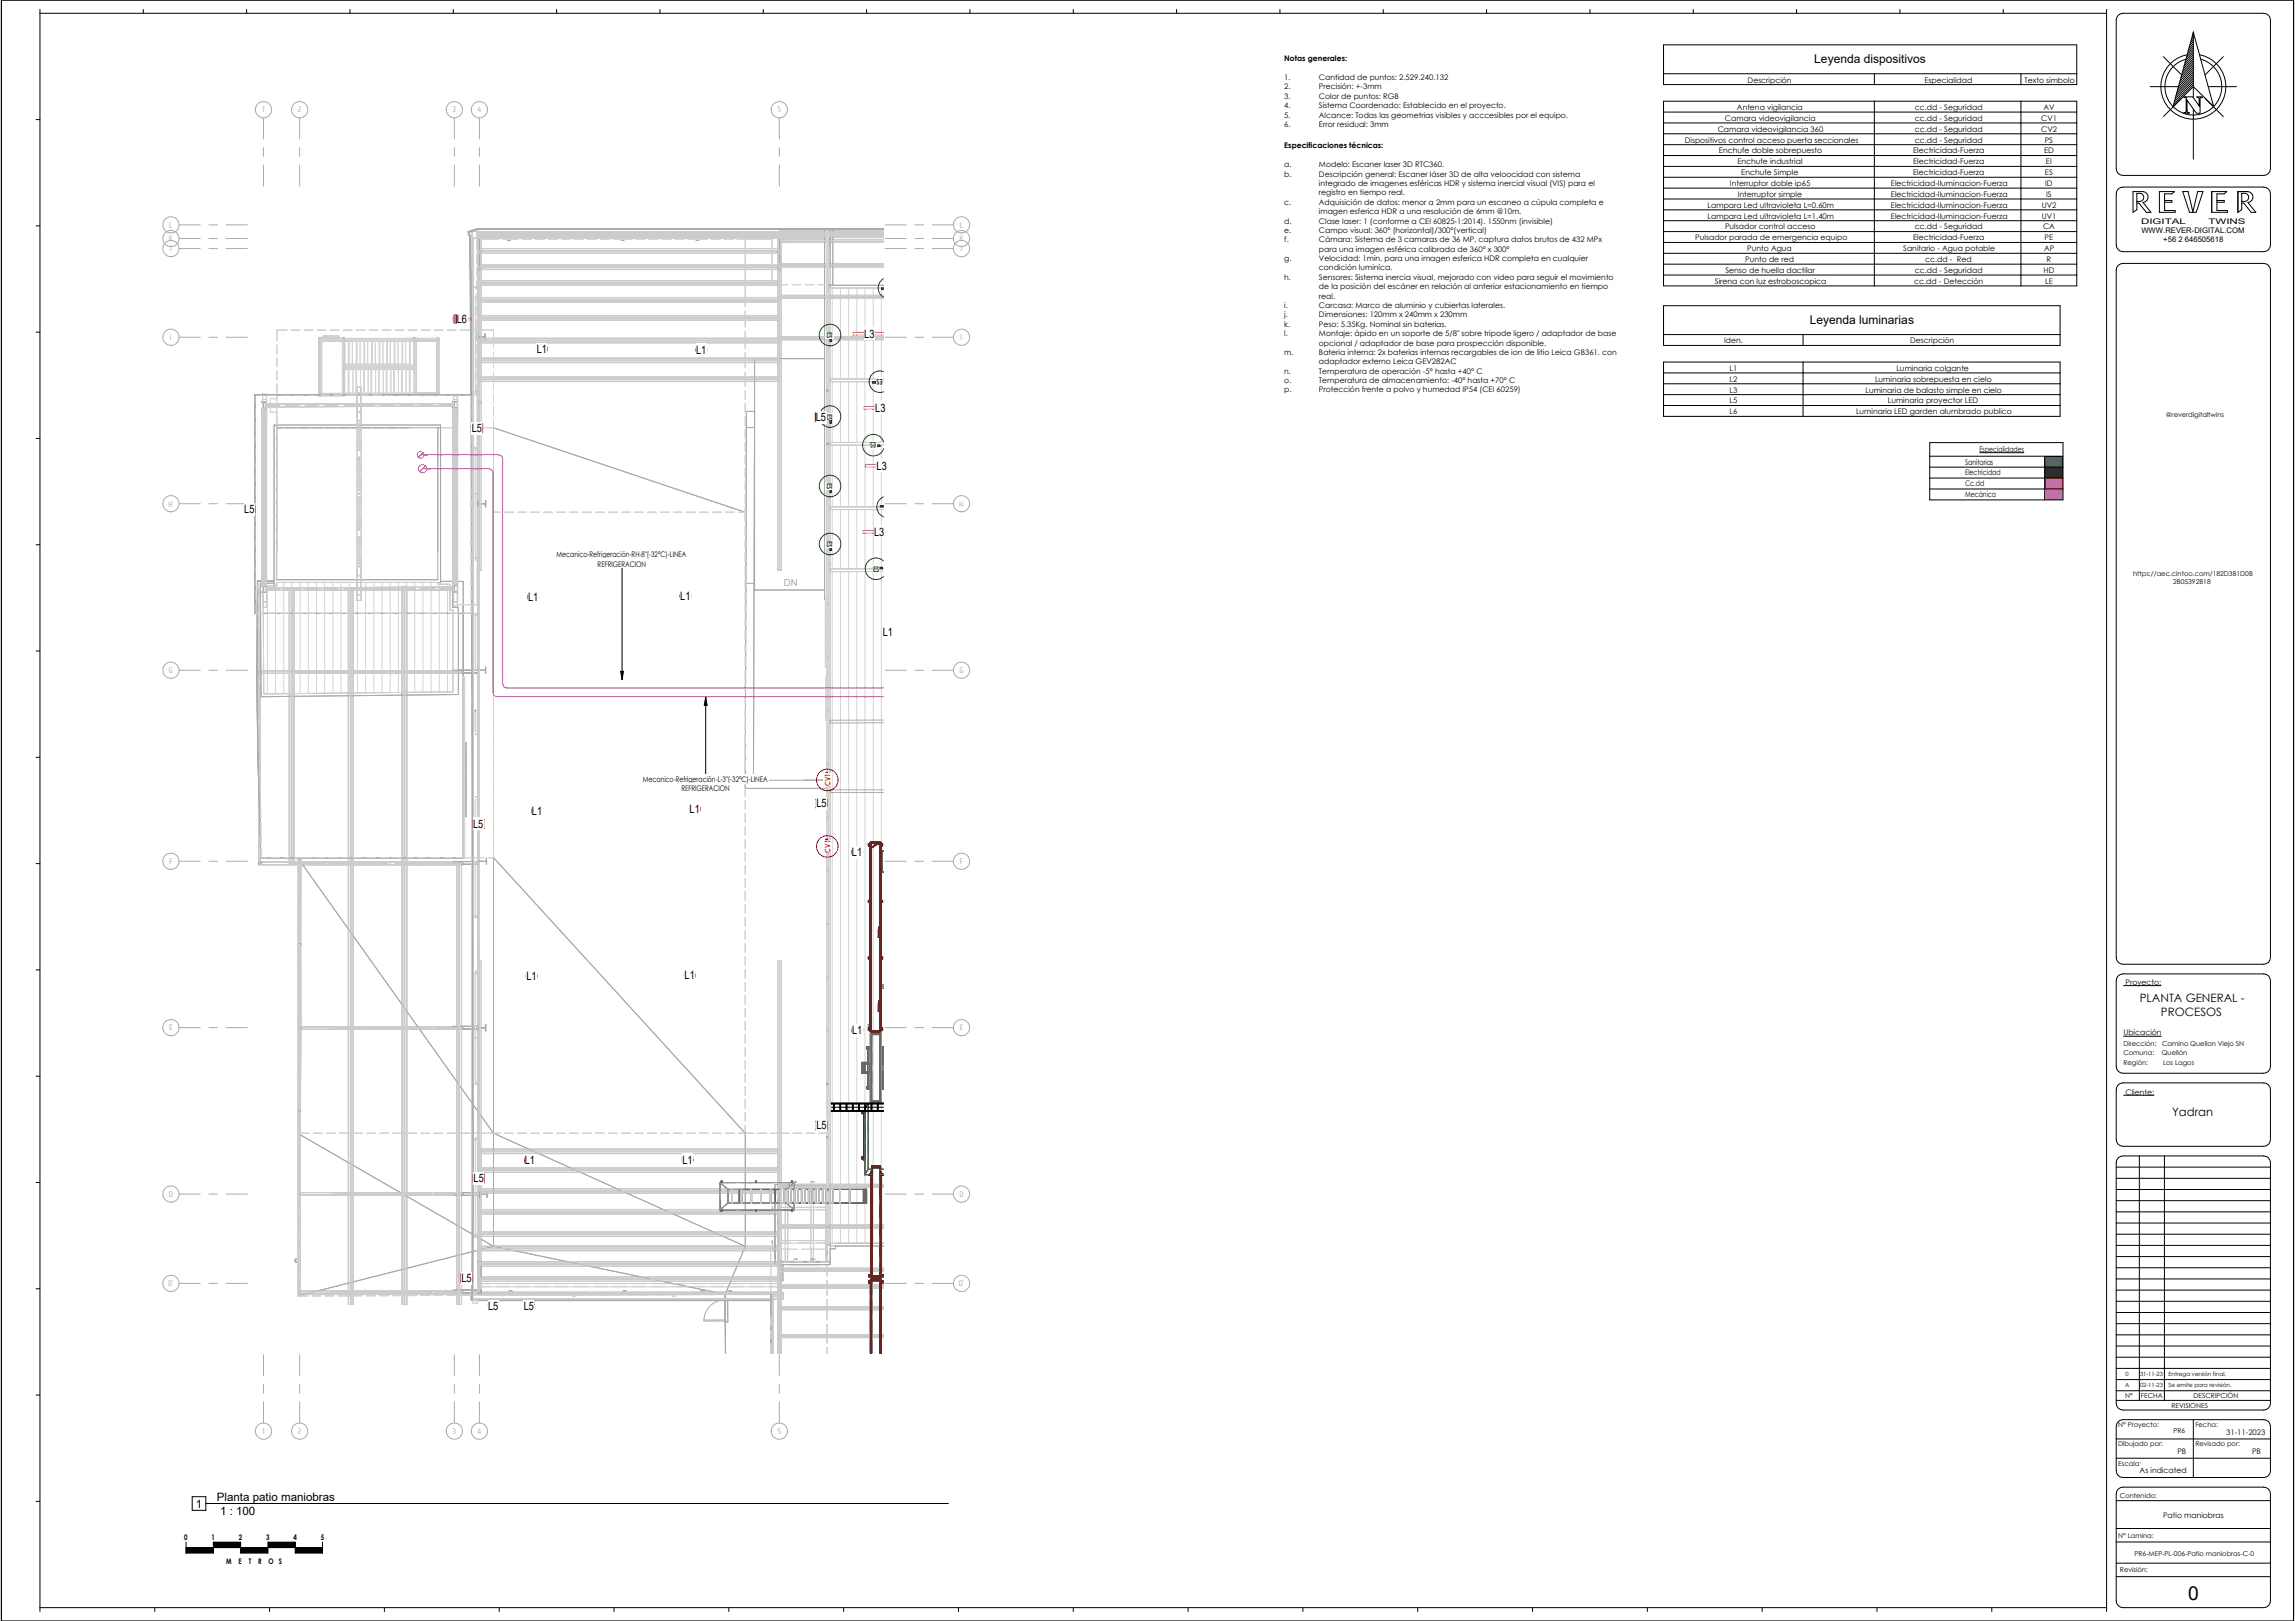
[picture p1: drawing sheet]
<svg xmlns="http://www.w3.org/2000/svg" width="841mm" height="594mm" viewBox="0 0 841 594" stroke-linecap="round" stroke-linejoin="round" font-family="sans-serif">
<defs><g id="words">
<text font-size="7.1" x="801.8" y="586.2">0</text>
<g font-size="4.4">
<text x="664.8" y="23.1">Leyenda dispositivos</text>
<text x="663.2" y="118.7">Leyenda luminarias</text>
</g>
<g font-size="4.2">
<text x="167.4" y="118.3">L6</text>
<text x="316.7" y="123.8">L3</text>
<text x="196.7" y="129.4">L1</text>
<text x="255.1" y="129.6">L1</text>
<text x="299" y="154.3">L5</text>
<text x="320.7" y="150.9">L3</text>
<text x="172.9" y="158.4">L5</text>
<text x="321.2" y="172.1">L3</text>
<text x="89.5" y="188.1">L5</text>
<text x="320.3" y="196.3">L3</text>
<text x="193.5" y="220.2">L1</text>
<text x="249.3" y="219.9">L1</text>
<text x="323.5" y="233">L1</text>
<text x="194.9" y="298.6">L1</text>
<text x="252.7" y="297.9">L1</text>
<text x="299.2" y="295.8">L5</text>
<text x="173.4" y="303.4">L5</text>
<text x="312.2" y="313.7">L1</text>
<text x="192.9" y="359.1">L1</text>
<text x="250.9" y="358.8">L1</text>
<text x="784.1" y="367.2">PLANTA GENERAL -</text>
<text x="791.9" y="372.3">PROCESOS</text>
<text x="312.2" y="378.9">L1</text>
<text x="299.2" y="413.8">L5</text>
<text x="796" y="409">Yadran</text>
<text x="192.3" y="426.7">L1</text>
<text x="250.1" y="426.5">L1</text>
<text x="173.6" y="433.1">L5</text>
<text x="169.1" y="469.8">L5</text>
<text x="178.9" y="480.1">L5</text>
<text x="191.9" y="480.1">L5</text>
<text x="79.5" y="550">Planta patio maniobras</text>
<text x="71.7" y="552.4">1</text>
<text x="80.6" y="555">1 : 100</text>
</g>
<text font-size="3.5" fill="#aaa" x="287.3" y="214.7">DN</text>
<g font-size="3" fill="#aaa">
<text x="96.1" y="41.2">1</text>
<text x="109.1" y="41.2">2</text>
<text x="165.8" y="41.2">3</text>
<text x="175" y="41.2">4</text>
<text x="284.9" y="41.2">5</text>
<text x="62" y="83.4">L</text>
<text x="351.7" y="83.4">L</text>
<text x="61.9" y="88.4">K</text>
<text x="351.6" y="88.4">K</text>
<text x="62.2" y="92.1">J</text>
<text x="351.9" y="92.1">J</text>
<text x="62.3" y="124.6">I</text>
<text x="352" y="124.6">I</text>
<text x="61.8" y="185.6">H</text>
<text x="351.5" y="185.6">H</text>
<text x="61.9" y="246.6">G</text>
<text x="351.6" y="246.6">G</text>
<text x="62" y="316.6">F</text>
<text x="351.7" y="316.6">F</text>
<text x="62" y="377.6">E</text>
<text x="351.7" y="377.6">E</text>
<text x="61.9" y="438.6">D</text>
<text x="351.6" y="438.6">D</text>
<text x="61.7" y="471.3">D´</text>
<text x="351.4" y="471.3">D´</text>
<text x="96.1" y="525.4">1</text>
<text x="109.1" y="525.4">2</text>
<text x="165.8" y="525.4">3</text>
<text x="175" y="525.4">4</text>
<text x="284.9" y="525.4">5</text>
</g>
<g font-size="2.8">
<text x="470.6" y="22.5">Notas generales:</text>
<text x="470.6" y="29.3">1.</text>
<text x="483.3" y="29.3">Cantidad de puntos: 2.529.240.132</text>
<text x="470.6" y="32.8">2.</text>
<text x="483.3" y="32.8">Precisión: +-3mm</text>
<text x="640.4" y="30.2">Descripción</text>
<text x="705.2" y="30.2">Especialidad</text>
<text x="741.9" y="30.2">Texto simbolo</text>
<text x="470.6" y="36.2">3.</text>
<text x="470.6" y="39.7">4.</text>
<text x="483.3" y="36.2">Color de puntos: RGB</text>
<text x="483.3" y="39.7">Sistema Coordenado: Establecido en el proyecto.</text>
<text x="636.5" y="40.3">Antena vigilancia</text>
<text x="701.7" y="40.3">cc.dd - Seguridad</text>
<text x="748.8" y="40.3">AV</text>
<text x="470.6" y="43.1">5.</text>
<text x="470.6" y="46.5">6.</text>
<text x="483.3" y="43.1">Alcance: Todas las geometrias visibles y acccesibles por el equipo.</text>
<text x="483.3" y="46.5">Error residual: 3mm</text>
<text x="632.1" y="44.3">Camara videovigilancia</text>
<text x="701.7" y="44.3">cc.dd - Seguridad</text>
<text x="748" y="44.3">CV1</text>
<text x="617.4" y="52.2">Dispositivos control acceso puerta seccionales</text>
<text x="629.5" y="48.3">Camara videovigilancia 360</text>
<text x="701.7" y="52.2">cc.dd - Seguridad</text>
<text x="701.7" y="48.3">cc.dd - Seguridad</text>
<text x="748" y="48.3">CV2</text>
<text x="749.3" y="52.2">PS</text>
<text x="470.6" y="54.4">Especificaciones técnicas:</text>
<text x="629.9" y="56.2">Enchufe doble sobrepuesto</text>
<text x="701.1" y="56.2">Electricidad-Fuerza</text>
<text x="749.1" y="56.2">ED</text>
<text x="470.6" y="61.3">a.</text>
<text x="470.6" y="64.7">b.</text>
<text x="483.3" y="61.3">Modelo: Escaner laser 3D RTC360.</text>
<text x="483.3" y="64.7">Descripción general: Escaner láser 3D de alta veloocidad con sistema</text>
<text x="636.7" y="60.2">Enchufe industrial</text>
<text x="638.1" y="64.2">Enchufe Simple</text>
<text x="701.1" y="60.2">Electricidad-Fuerza</text>
<text x="701.1" y="64.2">Electricidad-Fuerza</text>
<text x="749.4" y="64.2">ES</text>
<text x="749.7" y="60.2">EI</text>
<text x="483.3" y="68.1">integrado de imagenes esféricas HDR y sistema inercial visual (VIS) para el</text>
<text x="483.3" y="71.6">registro en tiempo real.</text>
<text x="634" y="68.2">Interruptor doble ip65</text>
<text x="692.9" y="68.2">Electricidad-Iluminacion-Fuerza</text>
<text x="749.5" y="68.2">ID</text>
<text x="470.6" y="75">c.</text>
<text x="483.3" y="75">Adquisición de datos: menor a 2mm para un escaneo a cúpula completa e</text>
<text x="625.8" y="76.1">Lampara Led ultravioleta L=0.60m</text>
<text x="636.8" y="72.1">Interruptor simple</text>
<text x="692.9" y="72.1">Electricidad-Iluminacion-Fuerza</text>
<text x="692.9" y="76.1">Electricidad-Iluminacion-Fuerza</text>
<text x="748.2" y="76.1">UV2</text>
<text x="749.8" y="72.1">IS</text>
<text x="470.6" y="81.9">d.</text>
<text x="483.3" y="78.5">imagen esferica HDR a una resolución de 6mm @10m.</text>
<text x="483.3" y="81.9">Clase laser: 1 (conforme a CEI 60825-1:2014). 1550nm (invisible)</text>
<text x="625.8" y="80.1">Lampara Led ultravioleta L=1.40m</text>
<text x="692.9" y="80.1">Electricidad-Iluminacion-Fuerza</text>
<text x="748.2" y="80.1">UV1</text>
<text x="784.6" y="81.9">DIGITAL</text>
<text x="809.3" y="81.9">TWINS</text>
<text x="470.6" y="85.3">e.</text>
<text x="470.6" y="88.8">f.</text>
<text x="483.3" y="85.3">Campo visual: 360° (horizontal)/300°(vertical)</text>
<text x="483.3" y="88.8">Cámara: Sistema de 3 camaras de 36 MP, captura datos brutos de 432 MPx</text>
<text x="621.3" y="88.1">Pulsador parada de emergencia equipo</text>
<text x="632.2" y="84.1">Pulsador control acceso</text>
<text x="701.1" y="88.1">Electricidad-Fuerza</text>
<text x="701.7" y="84.1">cc.dd - Seguridad</text>
<text x="748.7" y="84.1">CA</text>
<text x="749.3" y="88.1">PE</text>
<text x="784.7" y="85.5">WWW.REVER-DIGITAL.COM</text>
<text x="792.7" y="88.7">+56 2 646505618</text>
<text x="470.6" y="95.7">g.</text>
<text x="483.3" y="92.2">para una imagen esférica calibrada de 360° x 300°</text>
<text x="483.3" y="95.7">Velocidad: 1min. para una imagen esferica HDR completa en cualquier</text>
<text x="640.3" y="92.1">Punto Agua</text>
<text x="697.4" y="92.1">Sanitario - Agua potable</text>
<text x="749" y="92.1">AP</text>
<text x="483.3" y="99.1">condición luminíca.</text>
<text x="632.3" y="100">Senso de huella dactilar</text>
<text x="639.6" y="96">Punto de red</text>
<text x="701.7" y="100">cc.dd - Seguridad</text>
<text x="705.4" y="96">cc.dd - Red</text>
<text x="748.9" y="100">HD</text>
<text x="750" y="96">R</text>
<text x="470.6" y="102.5">h.</text>
<text x="483.3" y="102.5">Sensores: Sistema inercia visual, mejorado con video para seguir el movimiento</text>
<text x="483.3" y="106">de la posición del escáner en relación al anterior estacionamiento en tiempo</text>
<text x="628.4" y="104">Sirena con luz estroboscopica</text>
<text x="701.5" y="104">cc.dd - Detección</text>
<text x="749.4" y="104">LE</text>
<text x="470.6" y="112.9">i.</text>
<text x="483.3" y="109.4">real.</text>
<text x="483.3" y="112.9">Carcasa: Marco de aluminio y cubiertas laterales.</text>
<text x="470.6" y="116.3">j.</text>
<text x="470.6" y="119.7">k.</text>
<text x="483.3" y="116.3">Dimensiones: 120mm x 240mm x 230mm</text>
<text x="483.3" y="119.7">Peso: 5.35Kg. Nominal sin baterias.</text>
<text x="470.6" y="123.2">l.</text>
<text x="483.3" y="123.2">Montaje: ápido en un soporte de 5/8&quot; sobre tripode ligero / adaptador de base</text>
<text x="631.8" y="125.8">Iden.</text>
<text x="700" y="125.8">Descripción</text>
<text x="470.6" y="130.1">m.</text>
<text x="483.3" y="126.6">opcional / adaptador de base para prospección disponible.</text>
<text x="483.3" y="130.1">Bateria interna: 2x baterias internas recargables de ion de litio Leica GB361. con</text>
<text x="470.6" y="136.9">n.</text>
<text x="483.3" y="133.5">adaptador externo Leica GEV282AC</text>
<text x="483.3" y="136.9">Temperatura de operación -5° hasta +40° C</text>
<text x="633.8" y="135.9">L1</text>
<text x="694.9" y="135.9">Luminaria colgante</text>
<text x="470.6" y="140.4">o.</text>
<text x="470.6" y="143.8">p.</text>
<text x="483.3" y="140.4">Temperatura de almacenamiento: -40° hasta +70° C</text>
<text x="483.3" y="143.8">Protección frente a polvo y humedad IP54 (CEI 60259)</text>
<text x="633.8" y="139.9">L2</text>
<text x="633.8" y="143.8">L3</text>
<text x="683.6" y="143.8">Luminaria de balasto simple en cielo</text>
<text x="687.1" y="139.9">Luminaria sobrepuesta en cielo</text>
<text x="633.8" y="147.8">L5</text>
<text x="691.8" y="147.8">Luminaria proyector LED</text>
<text x="633.8" y="151.8">L6</text>
<text x="680.1" y="151.8">Luminaria LED garden alumbrado publico</text>
<text x="725.3" y="165.6">Especialidades</text>
<text x="720.1" y="170.4">Sanitarias</text>
<text x="720.1" y="174.2">Electricidad</text>
<text x="720.1" y="178.2">Cc.dd</text>
<text x="720.1" y="182.1">Mecánica</text>
<text x="204" y="204.2">Mecanico-Refrigeración-RH-8&quot;(-32°C)-LINEA</text>
<text x="219" y="207.6">REFRIGERACION</text>
<text x="235.6" y="286.5">Mecanico-Refrigeración-L-3&quot;(-32°C)-LINEA</text>
<text x="249.7" y="289.9">REFRIGERACION</text>
<text x="778.9" y="360.9">Proyecto:</text>
<text x="778.1" y="379.4">Ubicación</text>
<text x="778.9" y="401.1">Cliente:</text>
<text x="815.8" y="525.7">31-11-2023</text>
<text x="797.9" y="532.8">PB</text>
<text x="825.3" y="532.8">PB</text>
<text x="784.1" y="539.8">As indicated</text>
<text x="792.6" y="556.1">Patio maniobras</text>
<text x="67.5" y="564.2">0</text>
<text x="77.5" y="564.2">1</text>
<text x="87.5" y="564.2">2</text>
<text x="97.5" y="564.2">3</text>
<text x="107.5" y="564.2">4</text>
<text x="117.5" y="564.2">5</text>
<text x="82.9" y="573.2">M</text>
<text x="87.4" y="573.2">E</text>
<text x="91.1" y="573.2">T</text>
<text x="94.6" y="573.2">R</text>
<text x="98.4" y="573.2">O S</text>
</g>
<g font-size="2.8" fill="#008000">
<text x="303" y="121.7" transform="rotate(90 303 121.7)">ES</text>
<text x="323.5" y="138.7" transform="rotate(-180 323.5 138.7)">ES</text>
<text x="303" y="151.6" transform="rotate(90 303 151.6)">ES</text>
<text x="321.1" y="162" transform="rotate(-180 321.1 162)">ES</text>
<text x="303" y="177" transform="rotate(90 303 177)">ES</text>
<text x="324.2" y="186.9">ES</text>
<text x="303" y="198.3" transform="rotate(90 303 198.3)">ES</text>
<text x="320" y="209.6">ES</text>
</g>
<g font-size="2.8" fill="#f00">
<text x="304.3" y="288" transform="rotate(-90 304.3 288)">CV1</text>
<text x="304.3" y="312.4" transform="rotate(-90 304.3 312.4)">CV1</text>
</g>
<g font-size="2.5">
<text x="793.7" y="152.8">@reverdigitaltwins</text>
<text x="781.7" y="211.1">https://aec.cintoo.com/182D3B1D0B</text>
<text x="796.3" y="214">2B05392B18</text>
<text x="778.1" y="383.1">Dirección:</text>
<text x="792.3" y="383.1">Camino Quellon Viejo SN</text>
<text x="778.1" y="386.7">Comuna:</text>
<text x="792.2" y="386.7">Quellón</text>
<text x="778.1" y="390.3">Región:</text>
<text x="792.6" y="390.3">Los Lagos</text>
<text x="778.7" y="512.2">N°</text>
<text x="784.5" y="512.2">FECHA</text>
<text x="795.7" y="516">REVISIONES</text>
<text x="803.8" y="512.2">DESCRIPCIÓN</text>
<text x="776.2" y="523">N° Proyecto:</text>
<text x="796.4" y="525.2">PR6</text>
<text x="804.5" y="523">Fecha:</text>
<text x="776.2" y="530.1">Dibujado por:</text>
<text x="804.5" y="530.1">Revisado por:</text>
<text x="776.2" y="537.1">Escala:</text>
<text x="776.9" y="548.8">Contenido:</text>
<text x="776.2" y="563.6">N° Lamina:</text>
<text x="782.2" y="570.2">PR6-MEP-PL-006-Patio maniobras-C-0</text>
<text x="776.9" y="576.1">Revisión:</text>
</g>
<g font-size="2.1">
<text x="778.7" y="508.2">A</text>
<text x="778.9" y="504.2">0</text>
<text x="784.2" y="508.2">02-11-23</text>
<text x="784.2" y="504.2">31-11-23</text>
<text x="794.6" y="508.2">Se emite para revisión.</text>
<text x="794.6" y="504.2">Entrega versión final.</text>
</g>
<g font-size=".4" fill="#4c2600">
<text x="323.7" y="362.6" transform="rotate(-90 323.7 362.6)">Agrupar#40</text>
<text x="323.7" y="362.6" transform="rotate(-90 323.7 362.6)">Agrupar#36</text>
<text x="323.7" y="362.6" transform="rotate(-90 323.7 362.6)">Agrupar#37</text>
<text x="318.1" y="375.1" transform="rotate(90 318.1 375.1)">Agrupar#36</text>
<text x="318.1" y="375.1" transform="rotate(90 318.1 375.1)">Agrupar#37</text>
</g>
</g></defs>
<g fill="none" stroke="#d4d4d4" stroke-width=".37">
<path d="M174.8 93.2v3.2M174.8 98v3.2M175.2 87.7h-.4v3.9M175.3 87.7h7.5M184.2 87.7h5.7M191.5 87.7h3.1M196.2 87.7h3.2M201 87.7h3.2M205.7 87.7h3.2M210.5 87.7h3.2M215.3 87.7h3.1M220 87.7h3.2"/>
<path d="M224.8 87.7h6.7M233.1 87.7h3.2M237.9 87.7h3.2M242.7 87.7h3.1M247.4 87.7h3.2M252.2 87.7h6.9M260.6 87.7h3.3M265.4 87.7h3.3M270.2 87.7h4.6M273.1 87.7v24.7M275 87.7h4.6M279.8 87.7h3v16.6h5.9"/>
<path d="M302.9 84.2h.5v371.4h-.5zM305.2 84.6h3.7M310.5 84.6h3.2M315.3 84.6h3.1M320 84.6h3.8M174.3 105.6l.1 .1M174.4 105.4l-.1 .2M174.4 105.5h.1M174.4 105.5l-.1 .1M174.5 105.5v.2M174.8 102.8v3.1M174.8 107.5v3.2"/>
<path d="M174.8 112.3v3.2M174.8 117v7.9M273.1 114v5.9M290.3 104.3h3.1M295 104.3h3.2M299.8 104.3h2.4M305 105.5v33.4M308 105.5v33.4M311 105.5v33.4M314 105.5v33.4M317 105.5v33.4M320 105.5v33.4"/>
<path d="M323 105.5v33.4M323.8 105.5h-19.6v33.4h19.6M101.4 126.4v3.2M101.4 131.2v3.2M101.4 136v3.1M105.2 121h-3.8v3.9M106.8 121h3.1M111.5 121h3.2M116.3 121h3.2M117.2 124.5l.1 .1M117.3 124.3h.9M117.3 124.6h.9"/>
<path d="M117.3 124.3l-.1 .2M117.3 124.3h7.7M117.3 124.6h7.7M117.5 124.6h.2M117.6 125h7.9v19.2h-7.9zM117.7 124.6l-.5 .2 .5 .1M117.7 124.9h7.8h-.5M117.7 124.6h8.1M117.7 124.9h.5M117.7 124.6h.5M117.7 127.6v.2M117.7 125.1l.3 .1-.2 18.1z"/>
<path d="M117.9 127.6v.2M119.8 124.6h.1M119.8 124.3h.1M119.8 124.7h.1M119.8 124.9h.1M121 121h3.2M123.3 124.5h.1M123.3 124.3h.1M123.3 124.7h.2M123.3 124.9h.2M125 124.3h.8M125 124.6h.8"/>
<path d="M125 124.6h.5M125.6 124.6h.2M125.8 124.9h.1M125.8 124.3v.3M125.8 121h3.2M125.8 124.6v.3M126.2 135.4v8.8M126.4 123.9h.4M126.4 124.2h.4M126.4 123.9v.3M126.6 134.4h.3M126.6 135h.7h-.3"/>
<path d="M126.6 134.7h.7h-.3M126.6 134.7v.3M126.6 135h.3M126.6 134.7h.3M126.8 123.9h24.4M126.8 124.2h24.4M126.9 134.4h24.4M126.9 135h24.5M126.9 134.7h24.5M127 134.7v.3M127 134.7h1.2M127 135h1.2"/>
<path d="M127.6 135.4v8.8M127.7 125v8.8M127.7 135.4v8.8M127.8 125v8.8M127.9 135.4v8.8M128 125v8.8M128.8 124.2h.2M129 134.3l.2 .1M129 124h-.2M129.1 125v8.8M129.2 134.1l-.2 .1M129.3 135.4v8.8"/>
<path d="M130.4 135.4v8.8M130.5 125v8.8M130.5 135.4v8.8M130.6 121h3.1M130.7 125v8.8M130.7 135.4v8.8M130.8 125v8.8M132 125v8.8M132.1 135.4v8.8M133.2 135.4v8.8M133.4 135.4v8.8M133.4 125v8.8"/>
<path d="M133.5 135.4v8.8M133.5 125v8.8M133.7 125v8.8M134.7 125v8.8M134.9 135.4v8.8M135.3 121h3.2M135.9 135.4v8.8M136.1 135.4v8.8M136.1 125v8.8M136.2 135.4v8.8M136.3 125v8.8M136.5 125v8.8"/>
<path d="M137.5 125v8.8M137.6 135.4v8.8M138.7 135.4v8.8M138.7 124.2h.1M138.8 123.9l-.1 .1M138.9 134.4h.1M138.9 135.4v8.8M138.9 134.1h.1M138.9 125v8.8M139 135.4v8.8M139.1 125v8.8M139.2 125v8.8"/>
<path d="M139.4 134.7h.1M139.4 135h.1M140.1 121h3.2M140.3 125v8.8M140.4 135.4v8.8M141.5 135.4v8.8M141.7 135.4v8.8M141.7 125v8.8M141.8 135.4v8.8M141.9 125v8.8M142 125v8.8M143 125v8.8"/>
<path d="M143.2 135.4v8.8M144.3 135.4v8.8M144.4 135.4v8.8M144.4 125v8.8M144.6 135.4v8.8M144.6 125v8.8M144.8 125v8.8M144.9 121h3.1M145.9 125v8.8M146 135.4v8.8M147.1 135.4v8.8M147.3 125v8.8"/>
<path d="M147.3 135.4v8.8M147.4 125v8.8M147.4 135.4v8.8M147.6 125v8.8M148.6 125v8.8M148.8 135.4v8.8M149.2 134.7l.1 .1M149.3 135h-.1M149.6 121h3.2M149.9 123.9h1.3M149.9 124.2h1.3M150 135.4v8.8"/>
<path d="M150 125v8.8M150.1 134.1h1.2M150.1 134.4h1.2M150.1 135.4v8.8M150.2 125v8.8M150.3 135.4v8.8M150.5 125h1.3v8.8h-25.6v-8.8h24.2v8.8M151.2 123.9v.3M151.3 134.1h-24.7v.3M151.3 134.1v.3M151.4 134.7h.3M151.4 135h.3"/>
<path d="M151.7 134.7v.3M152.2 123.9h1M152.2 124.2h1M152.2 123.9v.3M152.2 123.9h7.8M152.2 124.2h7.8M154.4 121h3.2M154.8 124.2h.1M154.8 124h.1M158.2 124.2h.2M158.2 124h.2M159.1 121h3.2"/>
<path d="M160 123.9h.7M160 124.2h.7M160.7 127.6v.2M160.7 125.1l.2 .1-.1 18.1zM160.7 123.9v.3M160.9 127.6v.2M163.9 121h3.2M168.7 121h3.7M172.7 121h1.4M174.1 123.4l.1-14.9 .1 14.9M174.1 123.7v20.5M174.2 123.6l-.1 .1"/>
<path d="M174.3 121h6.5v6.6M174.3 123.7l-.1 20.5M174.8 126.5v3.2M174.8 131.3v3.1M174.8 136v3.2M180.8 129.2v5.5M180.8 136.3v6.6M273.1 121.4v6.2M273.1 129.2v5.5M273.1 136.3v5.3M302.9 123.8h.5M302.9 123.3h.5"/>
<path d="M305 139.9v22.2M308 139.9v22.2M311 139.9v22.2M314 139.9v22.2M317 139.9v22.2M320 139.9v22.2M323 139.9v22.2M323.8 139.9h-19.6v22.2h19.6M93.6 149.8v3.2M93.6 154.6v3.1M93.6 159.3v3.2M101.4 140.7v3.9"/>
<path d="M101.4 144.8v11M101.4 146.1h-2.3v5h2.3M101.6 144.8h-8v3.4M103.2 144.8h3.1M103.4 156.8h-2v2.8M105 156.8h3.2M107.9 144.8h3.2M109.8 156.8h3.2M112.7 144.8h3.1M114.5 156.8h3.2M117.1 145.1v.1M117.1 144.9h.9"/>
<path d="M117.1 145.2h.9M117.1 144.9l-.1 .2M117.1 144.9h7.7M117.1 145.2h7.7M117.4 144.8h3.2M117.6 143.6l-.4 .2 .4 .1M117.7 140.6h.1M118 140.6h.1M119.3 156.8h3.2M119.6 145.2h.1M119.6 144.9h.1M122.2 144.8h3.2"/>
<path d="M123.1 145.1h.2M123.1 144.9h.2M124.1 156.8h3.1M124.8 144.9h.8M124.8 145.2h.8M125.5 143.6h.1M125.5 143.9h.1M125.6 144.9h.1M125.6 145.2h.1M125.6 143.6h.2zM125.8 143.9h.1M125.6 144.9v.3"/>
<path d="M125.8 143.6h.1M125.8 143.6v.3M126.4 144.2l.2 .2M126.5 144.2h-.1M126.6 144.4h.3zM127 144.2v.3M127 144.2h24.4M127 144.5h24.4M127 144.2h1.2M127 144.5h1.2M127 144.8h7.9M127 144.2h-1v-8.8h25.7v8.8"/>
<path d="M128.8 156.8h7M136.5 144.8h3.2M137.4 156.8h3.1M139.4 144.2h.1M139.4 144.5h.1M141.3 144.8h3.2M142.1 156.8h3.2M146.1 144.8h3.1M146.9 156.8h3.4M149.2 144.2l.1 .1M149.3 144.4l-.1 .1M150.8 144.8h3.2"/>
<path d="M151.4 144.2h.3M151.4 144.5h.3M151.7 144.2v.3M152 144.8v.1M152.1 144.9v.1M152.1 145h.9M152.1 145h7.7M152.1 144.7h8.5M154.6 145h.1M154.6 144.7h.1M155.6 144.8h3.2M158.1 144.9h.2"/>
<path d="M158.1 144.7h.2M159.8 145h.8M160.3 144.8h3.2M160.6 145h.1M160.6 144.7h.1M160.6 144.7l.1 .1M160.6 140.6h.1M160.7 144.8l-.1 .2M160.9 140.6h.1M161.4 156.8h4.9M165.1 144.8h3.2M166.5 156.8h1"/>
<path d="M167.6 144.8v76.8h2.1M169.9 144.8h2.6v3.4M172.5 149.8v3.2M172.5 154.6v3.1M172.5 159.3v3.2M172.8 144.7h.6M173 144.7h.2M173.4 144.7h1M173.4 144.7h1.6v76.9h-2.4M174.2 144.2h.1M174.3 144.1l.2 .1h-.2M174.8 140.8v3.9"/>
<path d="M174.9 144.7v76.9h-1.2M175 156.8h5.8M180.8 144.3v3.4M180.8 149.1v3.3M180.8 153.8v38M273.1 143.1v3.2M273.1 147.9v3.2M273.1 152.7v3.1M273.1 157.4v3.2M302.9 142.8h.5M302.9 143.3h.5M93.6 164.1v3.2"/>
<path d="M93.6 168.9v3.1M93.6 173.6v3.2M93.6 178.4v3.2M101.4 161.2v3.2M101.4 166v3.2M101.4 170.8v3.1M101.4 175.5v3.2M172.5 164.1v3.2M172.5 168.9v3.1M172.5 173.6v3.2M172.5 178.4v3.2M174.3 164.1l.1-.2-.1 .3"/>
<path d="M273.1 162.2v3.2M273.1 166.9v3.2M273.1 171.7v3.2M273.1 176.5v3.1M302.9 162.9h.5M302.9 162.4h.5M305 163.1v22.6M308 163.1v22.6M311 163.1v22.6M314 163.1v22.6M317 163.1v22.6M320 163.1v22.6"/>
<path d="M323 163.1v22.6M323.8 163.1h-19.6v22.6h19.6M93.6 183.1v3.2M93.6 187.9v3.2M93.6 192.7v3.1M93.6 197.4v3.2M101.4 180.3v3.2M101.4 185v3.2M101.4 189.8v3.2M101.4 194.6v3.1M101.4 199.3v2.9M172.5 183.1l.1 3.2"/>
<path d="M172.6 187.9v3.2M172.6 192.7v3.1M172.6 197.4v3.2M174.1 184.6l.1 20 .1-20M174.1 184.5l.1-19.7 .1 19.7M174.1 184.6h.2zM174.2 184.5v.1M180.8 192.1v4.5M180.8 196.9v4.5M180.8 187.7h2.5M184.9 187.7h3.2M189.7 187.7h3.2"/>
<path d="M194.4 187.7h3.2M199.2 187.7h3.2M204 187.7h3.1M208.7 187.7h3.2M213.5 187.7h3.2M218.2 187.7h3.2M223 187.7h3.2M227.8 187.7h3.1M232.5 187.7h3.2M237.3 187.7h3.2M242.1 187.7h3.1M246.8 187.7h3.2"/>
<path d="M251.6 187.7h3.1M256.3 187.7h3.2M261.1 187.7h3.2M265.9 187.7h3.1M270.6 187.7h2.8M273.1 181.2v3.2M273.1 186v5.5M273.1 193.1v3.2M273.1 197.9v3.2M276.4 187.7h.1M302.9 181.9h.5M302.9 182.4h.5"/>
<path d="M305 186.7v21.8M308 186.7v21.8M311 186.7v21.8M314 186.7v21.7M317 186.7v21.7M320 186.7v21.7M323 186.7v21.7M323.8 186.7h-19.6v21.8l19.6-.1M93.6 202.2v3.2M93.6 207v3.1M93.6 211.7v3.2M93.6 216.5v3.2"/>
<path d="M94.7 217.8v3.2M95.4 214.1h-.8v2.1M96.4 214.8v2.2M97.3 214.7h4.1M98 214.7v39.6M101 214.7v39.5M101.4 213.4h59v.7h4.5v9.4h1.1v30l-69.3 .8-.3-37.2M104 213.4v40.8M107 213.4v40.8M110 213.4v40.7M113 213.4v40.7M116 213.4v40.7"/>
<path d="M119 213.4v40.6M122 213.4v40.6M125 213.4v40.6M128 213.4v40.5M131 213.4v2.2M131 215.7v.1M131 215.9v38M134 213.4v40.5M137 213.4v40.4M140 213.4v40.4M143 213.4v40.4M146 213.4v40.3"/>
<path d="M149 213.4v40.3M152 213.4v40.3M155 213.4v40.2M158 213.4v40.2M161 214.1v39.5M164 214.1v39.4M172.6 202.2v3.2M172.6 207v3.1M172.6 211.7v3.2M172.6 216.5v3.2M174.3 205.2h.2M174.3 205.2h.1"/>
<path d="M174.3 205.1h.1M174.3 204.3l.2 .1-.2 .1M174.4 205.1h.1M174.4 205.1h-.1M174.5 205.1v.1M174.5 205.2h.1M180.8 201.6v4.5M180.8 206.4v4.5M180.8 211.2v4.5M180.8 215.9v4.5M273.1 202.6v3.2M273.1 207.4v3.2"/>
<path d="M273.1 212.2v3.1M273.1 216.9v3.2M276.3 216.3h2.6M280.2 216.3h3.5M285 216.3h3.5M289.7 216.3h3.5M294.5 216.3h3.5M299.2 216.3h3M302.5 219.5v25M302.5 219.5h.4M302.5 219.5h.1M302.8 219.5h.1"/>
<path d="M302.9 219.5v25M302.9 201.5h.5M302.9 202h.5M305 209.5v246.1M308 209.5v246.1M311 209.5v246.1M314 209.4v246.1M317 209.4v246.1M320 209.4v246.1M323 209.4v246.1M323.8 209.4l-19.6 .1M93.6 221.2v3.5h3"/>
<path d="M94.7 222.5l.1 4.3M94.8 228.4v4.8M94.8 234.8l.1 3.2M94.9 239.6l.1 9.6M98.2 224.7h3.1M102.9 224.7h3.2M107.7 224.7h3.2M112.5 224.7h3.1M117.2 224.7h3.2M122 224.7h3.2M126.7 224.7h3.2M131.5 224.7h3.2"/>
<path d="M136.3 224.7h3.1M141 224.7h3.2M145.8 224.7h3.2M150.6 224.7h3.1M155.3 224.7h3.2M160.1 224.7h3.2M164.8 224.7h3.2M169.8 221.6h1.4M169.8 221.6h2.8M171.2 221.6h1.4M172.6 221.2v3.5h-3M172.6 221.6h.2"/>
<path d="M173 221.6h.2M174.2 225.4l-.1 20M174.2 225.4h.1M174.2 225.4l.1 20M174.3 225.2v.1M174.3 225.2l.1 .1M174.3 225.2h.1M174.3 225.3h.1M174.3 225.1v.1M174.3 225.1h.1M174.4 225v.1M174.4 225l-.1 .1"/>
<path d="M174.4 225.1h.1M174.4 225.3h.1M174.5 225.1v.1M174.5 225.2v.1M180.8 220.7v4.5M180.8 225.5v4.4M180.8 230.2v4.5M180.8 235v4.5M180.8 239.7v4.5M273.1 221.7v3.2M273.1 226.5v3.1M273.1 231.2v3.2"/>
<path d="M273.1 236v3.2M302.5 235.8h.1M302.5 228.1h.1M302.5 220.4h.1M302.5 235.9h.1M302.5 228.3h.1M302.5 220.6h.1M302.5 235.9h.4M302.5 235.8h.4M302.5 228.3h.4M302.5 228.1h.4M302.5 220.6h.4"/>
<path d="M302.5 220.4h.4M302.6 220.4v.2M302.6 228.1v.2M302.6 235.8v.1M302.8 220.4v.2M302.8 228.1v.2M302.8 235.8v.1M302.9 235.9h.1M302.9 228.3h.1M302.9 220.6h.1M302.9 235.8h.1M302.9 228.1h.1"/>
<path d="M302.9 220.4h.1M302.9 221h.5M302.9 221.5h.5M95 250.8l.1 3.2M95.1 255.6v3.1M169.8 247.9h.5v66.5h-.5zM180.8 244.5v4.5M180.8 249.3v4.5M180.8 254v4.5M180.8 258.8v4.5M273.1 240.7v3.2M273.1 245.5v3.2"/>
<path d="M273.1 250.3v3.1M273.1 255v3.2M273.1 259.8v3.2M302.5 244.5h.4M302.5 243.4h.1M302.5 243.6h.1M302.5 244.5h.1M302.5 243.6h.4M302.5 243.4h.4M302.6 243.4v.2M302.8 243.4v.2M302.9 244.5h.1"/>
<path d="M302.9 243.6h.1M302.9 243.4h.1M302.9 248h-.4v15.9h.4M302.9 240.6h.5M302.9 241.1h.5M95.1 260.3l.1 3.2M95.2 265.1v3.2M95.2 269.8l.1 3.2M95.3 274.6v3.2M95.3 279.4l.1 3.1M174.1 260.4l.1 7.7 .1-7.7M174.3 269.1h.1"/>
<path d="M174.3 269.1h.2M174.3 269.1v.1M174.3 269.2h.1M174.4 269l-.1 .1M174.4 269.2h.1M174.4 269h.1M174.5 269.2h-.1M174.5 269h.1M174.5 269.1v.1M174.5 269.1h.1M180.8 263.6v4.4M180.8 268.3v4.5"/>
<path d="M180.8 273.1v4.5M180.8 277.8v4.5M273.1 264.5v3.2M273.1 269.3v3.2M273.1 274.1v3.1M273.1 278.8v3.2M302.9 260.1h.5M302.9 279.7h.5M302.9 260.6h.5M95.4 284.1v6M95.5 291.7v3.2M95.5 296.4v3.2"/>
<path d="M174.3 292.1h.2M174.3 292.1h.1M174.3 292.1v.1M174.3 292h.1M174.3 291.9v.1M174.3 292.2h.1M174.4 291.9h.1M174.4 291.9h-.1M174.4 292.2h.1M174.4 291.9l.1 .1M174.5 292v.1M174.5 292.1l-.1 .1"/>
<path d="M174.5 292.1h.1M180.8 282.6v4.5M180.8 287.4v4.5M180.8 292.1v4.5M180.8 296.9v4.5M273.1 283.6v3.8M273.1 288.9v2.9M273.1 293.4v3.1M273.1 298.1v3.2M294.7 285.9h3.3M298.9 285.9h4M302.9 299.2h.5"/>
<path d="M302.9 280.2h.5M302.9 299.7h.5M95.6 301.2v3.2M95.6 306v3.1M95.7 310.7v3.5h2M99.1 314.2h3.3M103.9 314.2h10.6M109 314.2v5.8M115.4 314.2h3.9M120.2 314.2h3.8M124.9 314.2h7.9M134.4 314.2h3.2"/>
<path d="M139.2 314.2h3.1M143.9 314.2h7.6M153.1 314.2h3.1M157.8 314.2h3.2M162.6 314.2h3.2M167.3 314.2h2.4M170.3 314.2h7.1M174.1 315.7l.1 20 .1-20M174.1 300.8l.1-7.8 .1 7.8M174.1 315.7h.2zM180.8 311.2v3h-1.9M180.8 301.6v4.5"/>
<path d="M180.8 306.4v4.5M273.1 302.9v3.2M273.1 307.6v3.2M273.1 312.4v3.2M273.1 317.2v3.1M302.9 318.8h.5M302.9 319.3h.5M109 320.9v3.9M109 325.6v4M109 330.4v3.9M109 335.2v3.9M109 339.9v3.9"/>
<path d="M174.3 336h.1M174.3 336v.1M174.3 335.9v.1M174.3 335.9h.1M174.3 336.1h.1M174.4 335.8h.1M174.4 335.8h-.1M174.4 336.1h.1M174.4 335.8v.1M174.4 335.9l-.1 .1M174.4 336.1h-.1M174.5 335.9v.1"/>
<path d="M174.5 335.9h.1M174.5 336v.1M273.1 321.9v3.2M273.1 326.7v3.2M273.1 331.5v3.1M273.1 336.2v3.2M302.9 338.3h.5M302.9 338.8h.5M109 344.7v3.9M109 349.5v3.9M109 354.2v3.9M109 359v3.9"/>
<path d="M174.3 356h.2M174.3 356h.1M174.3 355.9v.1M174.3 356v.1M174.3 355.8v.1M174.3 356.1h.1M174.3 355.8h.1M174.4 356.1h.1M174.4 355.8l.1 .1M174.5 355.9v.1M174.5 356l-.1 .1M174.5 356h.1"/>
<path d="M273.1 341v3.2M273.1 345.7v3.2M273.1 350.5v3.2M273.1 355.3v3.1M302.9 357.8h.5M302.9 358.3h.5M109 363.7v4M109 368.5v3.9M109 373.3v3.9M109 378v3.9M174.1 376.5l.1-20 .1 20M174.1 376.6l.1 19.8 .1-19.8"/>
<path d="M174.1 376.5h.2zM174.2 376.6h.1M273.1 360v3.2M273.1 364.8v3.2M273.1 369.6v3.1M273.1 374.3v3.2M273.1 379.1v3.2M302.9 377.4h.5M302.9 377.9h.5M109 382.8v3.9M109 387.6v3.9M109 392.3v3.9"/>
<path d="M109 397.1v3.9M174.3 396.7h.2M174.5 396.7h-.2M174.5 396.7h.1M273.1 383.8v3.2M273.1 388.6v3.2M273.1 393.4v3.1M273.1 398.1v3.2M302.9 396.9h.5M302.9 397.4h.5M109 415.3h.2M109 401.8v4"/>
<path d="M109 406.6v3.9M109 411.4v7.9M109.3 415.3h.6M110.1 415.3h3.2M114.9 415.3h3.2M119.7 415.3h3.1M124.4 415.3h8.4M134.4 415.3h3.2M139.2 415.3h3.1M143.9 415.3h8.8M154.3 415.3h3.1M159 415.3h3.2"/>
<path d="M163.8 415.3h19.5M174.2 416.9l.1 20.5M174.2 416.9l-.1 20.5M174.3 416.9l.2 .1M174.3 417.1l.2-.1zM184.9 415.3h3.2M189.7 415.3h3.1M194.4 415.3h3.2M199.2 415.3h3.2M204 415.3h3.1M208.7 415.3h3.2M213.5 415.3h3.2"/>
<path d="M218.2 415.3h3.2M223 415.3h3.2M227.8 415.3h3.1M232.5 415.3h3.2M237.3 415.3h3.2M242.1 415.3h3.1M246.8 415.3h3.2M251.6 415.3h3.2M256.3 415.3h3.2M261.1 415.3h3.2M265.9 415.3h3.1M270.6 415.3h5.6"/>
<path d="M273.1 402.9v3.2M273.1 407.7v3.1M273.1 412.4v2.9M277.5 415.3h3.5M282.3 415.3h6.8M290.6 415.3h3.2M295.4 415.3h3.2M300.2 415.3h2.7M302.9 416.5h.5M302.9 417h.5M109 420.1v4M109 424.9v3.9"/>
<path d="M109 429.6v4M109 434.4v4M109 439.1v4M174.1 437.8l.1 14.9 .1-14.9M302.9 435.1h-17.9v4.3M302.9 436h.5M302.9 436.5h.5M109 443.9v4M109 448.7v3.9M109 453.4v4M109 458.2v7.3M174.3 452l.2 .1-.2 .1"/>
<path d="M284 457.7h-1.6v12.7M285 441v6.4M285 448.9v13.5M285 457.7h2.8M287.9 457.7h.6M288.6 457.7h3.5M293.7 457.7h3.5M297.3 457.7h.6M298 457.7h4.7M302.8 457.7h.4M303.2 455.6v6.8h-2.9M323.8 455.5l-19.6 .1"/>
<path d="M109 467.1v3.1M109 471.8v3.1h3.8M117.5 474.9h-3.1M122.3 474.9h-3.2M132.8 474.8h-8.9M137.6 474.8h-3.2M142.3 474.8h-3.1M152.7 474.7l-8.8 .1M157.4 474.7h-3.1M162.2 474.7h-3.2M173.3 476.6h1.5v1h-1.5zM173.5 474.7v1.8"/>
<path d="M194.4 474.6l-30.6 .1M196.2 474.6h-4.7M199.2 474.6h-3.2M201 474.6h-4.7M203.9 474.5l-3.1 .1M205.7 474.6h-4.6M208.7 474.5h-3.2M210 474.9h.1M210 474.8h.1M210.1 474.9h.1M210.1 474.8l-.1 .1M210.1 474.9h-.1"/>
<path d="M210.1 474.8v.1M210.2 474.9h.1M210.2 474.8l-.1 .1M210.2 474.8h-.1M210.2 474.8h.1M210.4 474.9h.1M210.5 474.9h.1M210.4 474.8h.1M210.5 474.8h.1M210.5 474.8v.1M210.5 474.6h-4.7M210.6 474.8l-.1 .1"/>
<path d="M210.6 474.9h.1M210.6 474.8h.1M210.6 474.8h-.1M210.6 474.8v.1M210.7 474.9h-.1M213.5 474.5h-3.2M215.2 474.5l-4.6 .1M218.2 474.5h-3.2M243.8 474.4h-3.2M245.4 474.4l-30 .1M246.7 474.9h.1M246.7 474.8v.1"/>
<path d="M246.7 474.8h.1M246.8 474.9h.1M246.8 474.9h-.1M246.8 474.8v.1M246.8 474.8h.1M246.9 474.9h-.1M246.9 474.9h.1M247.1 474.9h.1M247.1 474.8v.1M247.1 474.8h.1M247.1 474.8l.1 .1M247.2 474.9h-.1"/>
<path d="M247.2 474.8v.1M247.2 474.8l-.1 .1M247.2 474.9h.1M247.2 474.8h.1M247.3 474.9h.1M248.6 474.4h-4.7M250.1 474.4h-3.1M253.3 474.4h-4.6M254.9 474.3l-3.2 .1M258.1 474.4h-4.6M259.7 474.3h-3.2M263.5 474.4h-5.3"/>
<path d="M265.7 474.3h-4.5M268.3 474.3l-3.8 .1M273 474.3h-3.8M277.8 474.3h-3.8M282.4 470.4v1.1M282.4 471.5v2.6M282.4 474.2v1.8M282.4 474.3h-3.7M285 462.4h.7M286.9 462.4h2.6M291.1 462.4h3.1M295.8 462.4h3.2"/>
<path d="M303.1 463.4v4.2M303.1 469.2v5.4M303.1 476.2v7.5M282.4 482.5v3.5M282.4 487.6v3.2M282.4 492.4v3.5M303.1 485.3v6.9M303.1 493.8v2.1"/>
<circle cx="174.2" cy="123.4" r=".09"/>
<circle cx="174.2" cy="123.7" r=".09"/>
<circle cx="174.2" cy="245.4" r=".08"/>
<circle cx="174.2" cy="376.6" r=".09"/>
<circle cx="174.2" cy="437.8" r=".09"/>
<circle cx="174.2" cy="437.4" r=".08"/>
</g>
<g fill="none" stroke="#ccc" stroke-width=".37">
<path d="M173.4 87.3v386.4M175.2 87.3v11.4M175.2 98.9v24.5M175.2 87v7.8M175.2 87h.1M175.3 87h.1M175.3 98.9v24.6M175.3 98.9v24.5M175.4 98.7l-.1-11.4h-2.1l.1 293.1h2.1M175.4 95.8v-11h-2.4v169.5M175.4 98.9v24.5M175.5 87h.1"/>
<path d="M175.7 87.4v121.2M175.7 87.1h.1M175.7 86.9h.1M175.7 87.1h126.9M175.7 86.9v.3M175.7 86.9h126.9M175.9 98.1h109.8M175.9 92.1h109.8M175.9 97.8h109.8M175.9 97.2h109.8M175.9 91.1h109.8M175.9 91.8h109.8"/>
<path d="M175.9 86.3h109.8M175.9 85.8h109.8M175.9 86.2h109.8M285.1 87.3v121.8h1.2v-121.8h-110.4v-1.6h109.8v122.9M285.7 87.3v121.3M285.7 91.1h-109.8v1.7h109.8M285.7 97.1h-109.8v1.7l109.8-.1M285.8 86.8h17.1M285.8 86.7h17.1M285.8 86.5h17.1M285.8 84.9h17.1M285.8 84.6h17.1"/>
<path d="M285.8 97.1h17.1M285.8 97.4h17.1M285.8 86h17.1M285.8 84.8h17.1M285.8 85.6h17.1M285.8 86.4h17.1M285.8 97.8h17.1M285.8 96.7h17.1M285.8 97h17.1M285.8 88.8h.1M285.8 88.8h17.1M286.5 87.8v1"/>
<path d="M286.6 87.8v1M287.3 87.8v1M287.4 87.8v1M287.5 87.8l-.1 1M288.2 88.8h.1M302.6 86.9h.1M302.6 87.1h.1M302.6 86.9v.3M302.9 84.6h-17.1v2.4M302.9 96.7h-17.1v1.1h17.1M302.9 87h-128M302.9 85.3h-128"/>
<path d="M302.9 85.1h-128v2.1h112.1v-2.1M302.9 86.7h-127M302.9 87.8h-16.4v1M303.4 87h20.4M303.4 86.8h20.4M303.4 85.3h20.4M303.4 85.1h20.4M303.4 86.7h20.4M303.4 86.5h20.4M303.4 84.9h20.4M303.4 88.8h20.4M303.4 84.6h20.4"/>
<path d="M303.4 97.1h20.4M303.4 96.7h20.4M303.4 97.4h20.4M303.4 86h20.4M303.4 87.8h20.4M303.4 84.8h20.4M303.4 85.6h20.4M303.4 86.4h20.4M303.4 97.8h20.4M303.4 97h20.4M174 105.2h.1M174 105.2h.5v.5"/>
<path d="M174.4 105.7h.1M175.9 116.7h109.8M175.9 110h109.8M175.9 103.8h109.8M175.9 103.9h109.8M175.9 102.9h109.8M175.9 116.3h109.8M175.9 109.6h109.8M175.9 103.5h109.8M175.9 104.4h109.8M285.7 102.8h-109.8v1.7h109.8M285.7 109h-109.8v1.7l109.8-.1"/>
<path d="M285.7 115.7h-109.8v1.7l109.8-.1M285.8 109h38M285.8 108.6h38M285.8 109.3h38M323.8 108.2h-38v1.2l38-.1M323.8 108.2h-38M116.9 124.6h.1M116.9 124.3h.1M116.9 124.6h.8M116.9 124.3v19.8M117 125h.5M117 125.3h.1"/>
<path d="M117 125.2h.1M117 124.7h.1M117 125.5h.1M117 124.3v19.9M117 124.3h.1M117 124.9h.1M117 124.4h.1M117.1 125h-.1M117.1 125h.1M117.1 125.5h.1M117.1 124.9h.1M117.2 124.4h.1"/>
<path d="M117.4 124h7.5M117.4 124v.3M117.4 124h.1M117.4 124.6h.1M117.4 124.3h.1M117.5 125.5h-.4M117.5 124.3h.1M117.5 124.9h.1M117.5 125.5h.1M117.5 125h.1M117.5 124.6v19.6M117.7 125h.1"/>
<path d="M117.7 124.2v.1M117.7 124.6v20.3M118.2 123.5h.1M118.7 123l-.1 .5M118.7 123h.1M118.7 123l5.5 .1M118.7 123v.5M123.7 123.6h.1M124.1 123.1v.5M124.2 123.1h-.1M124.2 123.1h.1M124.2 123.1v.5l-6-.1"/>
<path d="M124.9 124v.3M124.9 124h.1M125 124h.1M125.5 133.4h.1M125.5 133.4h.6M125.5 134.2h.6M125.5 134.6h26.4M125.5 133.4v.5M125.5 125h-7.8M125.5 124.2v.1M125.5 124.6v20.3M125.5 124.2l-8.6 .1"/>
<path d="M125.5 124.6h.1M125.5 124.6h.8M125.6 124.3h.1M125.6 134h.1M125.6 134h.5M125.7 124.3h.1M125.7 124.6h.1M125.7 124.9v18.7M126.2 124.6h.1M126.2 133.4h24M126.2 134.2h.3M126.2 131.1v7.4"/>
<path d="M126.2 124.9h.1M126.2 124.8h.1M126.2 124.6v4.2M126.3 124.3h.1M126.3 124.3l.1 20.5M126.4 134.6h-.1M126.4 134.6l-.2 .7h-.7M126.4 135.3h3M126.4 134.6h.1M126.5 124.3v.7M126.5 133.8v1.6M126.5 134.6v.8"/>
<path d="M126.8 133.8l-.6 .2M126.9 133.8v.3M127.8 124.3l-.3 .6h-1.3M127.8 124.3v.7M131.3 135.3h3.9M137.1 135.3h4M143 135.3h3.9M148.9 135.3h3M149.8 134.6v.1M149.8 135v.4M149.8 134.6h.1M149.9 134.6h.1"/>
<path d="M149.9 134.6v.1M150 135l.1 .2M150.2 135.2v.1M150.2 135.3h.1M150.2 133.4v.7M150.3 133.4h.1M150.3 133.4l.1 .6h1.1l.1-.2M151.5 124.3h-25.8M151.5 124.8l-.8 .1-.4-.6v.8M151.5 124.6v.5h-25.3M151.6 133.8v.4h-.2M151.7 135v.4"/>
<path d="M151.8 124.3v3.9M151.8 130.6v4.2M151.8 135v3.5M151.8 124.3h.1M151.9 135.2v.1M151.9 134.6h.1M151.9 135.2h.1M151.9 134.6v.8h-26.4M152.2 124.1v.4M152.2 124l.1 1.1h7.7v-.8M152.3 124.5h.1M152.3 124.9h.1"/>
<path d="M152.3 124.8h.1M152.3 124.9h2.6M152.3 124.5h8.5M152.4 124.3h.1M152.5 124.3v20.3M152.7 124.5h.1M152.7 124.4v.1M152.7 124.2v.2M152.7 124.4h.1M159.8 124.3v.1M159.8 124.4h.1M159.8 124.4l.1 .1"/>
<path d="M159.9 124.5h.1M160 124.5h.1M160 124.3h.1M160 124.9h-2.7M160 124.8h.1M160 124.3h-8.3v10.4M160.2 124.5h.1M160.2 124.5l.1 19.6M160.3 125h.5M160.3 125.3h.1M160.3 124.5h.1M160.3 124.9h.1"/>
<path d="M160.3 124.4l-.1 .1M160.3 124.2v20.4M160.3 125h.1M160.3 124.6h.1M160.4 125h-.1M160.7 125h.1M160.7 124.5h.1M160.8 124.9h.1M160.8 124.5v.6M160.8 125h.1M160.9 124.6h.1M161 124.6h-.9v20"/>
<path d="M161 124.6v20M175.1 137.3h1.2M175.1 137.8h1.2M175.2 123.5v61M175.3 123.5l-.1 23.6h.3M175.3 123.5l.1 61M175.4 123.5v61M175.9 124.9h109.8M175.9 132.2h109.8M175.9 132.3h109.8M175.9 131.2h109.8M175.9 139.2h109.8"/>
<path d="M175.9 124h109.8M175.9 138.8h109.8M175.9 131.9h109.8M175.9 132.8h109.8M175.9 124.6h109.8M175.9 138.2h109.8M285.1 137.5h1.2M285.1 138h1.2M285.7 123.9h-109.8v1.7h109.8M285.7 131.2h-109.8v1.7h109.8M285.7 138.2h-109.8v1.6h109.8M285.8 124.4h38"/>
<path d="M285.8 124.1h38M285.8 123.8h38M285.8 123.7h38M302.9 123.3h-17.1v1.2h38M302.9 123.4h-17.1M303.4 123.4h20.4M303.4 123.3h20.4M96.1 149.8h1v64.8h-1zM96.2 146.5h.1M96.2 146.4h1.5M96.2 144.4h1.5M96.2 144.4v78.2"/>
<path d="M96.2 153.4h1.5M96.2 155.4h.1M96.2 144.4h.1M96.2 155.4l.3-1.6h1l.2 1.6M96.3 144.4v16.5M96.3 144.4h.2M96.5 146.4l-.3 .1M96.5 149.8v7.5M96.6 158v51M96.6 157h.5M96.6 158h.5M96.6 158h.1"/>
<path d="M96.6 157h.1M96.6 149.8v11.8M96.7 149.8h.1M97 158h.1M97 157.9h.1M97 156.5v.5M97.1 156.5h-.1M97.1 157.8l-.1 .1M97.1 156.5h.1M97.1 157.8h.1M97.3 148.3v.2M97.3 148.4h.1"/>
<path d="M97.3 148.5h.1M97.3 148.6h.1M97.4 146.4l.2 .1M97.4 144.4h.2M97.6 144.4h.1M97.6 146.5h.1M97.6 144.4l.1 78.2M97.7 146.5h.1M97.7 155.4h.1M102.4 148.6h-5.1M102.4 148.5h-5.1M109.5 148.6h-4.8"/>
<path d="M109.5 148.5h-4.8M116.6 148.6h-4.7M116.6 148.5h-4.7M116.9 144.1h.1M116.9 144h.7M116.9 144.1h9.4M116.9 144h.1M117 144.2h.5M117 143.7h.1M117 143.1h.1M117 143.5h.5M117 143.9h.1"/>
<path d="M117 144.2h.1M117 143.3h.1M117 143.6l.5 .1M117 143.6h.1M117 143.4h.1M117.1 144.2h.1M117 143.3v.1M117.1 143.4l-.1 .1M117.1 143.4h.1M117.1 143.3h-.1M117.1 143.3h.1M117.1 143.4h.4"/>
<path d="M117.4 144.1v.5h3.7M117.4 144.1h.1M117.4 144.6h.1M117.4 144.6h3.8M117.5 143.3h-.5M117.5 144h.1M117.5 143.5h.1M117.5 144.2h.1M117.5 143.4h.1M117.5 143.3h.1M117.5 143.6h.1M117.7 144.3h.1"/>
<path d="M117.7 144.2h2.7M117.8 144.6h.1M121.4 144.2h2.8M122.8 144.2h2.7M123.7 144.2h.1M123.8 148.5h-4.8M123.8 148.4h-4.8M124.2 144.2h.1M125 144.5h.1M125 144.5v.1M125 144.6h.1M125.5 144h.7"/>
<path d="M125.5 144.3h.1M125.6 144.1h.1M125.6 144h.1M125.7 144h.5M125.7 143.9v.1M125.7 144h.1M126.2 140.9v3.2M126.3 144.2l-.1 .2M126.3 144.1l-.1 .6h-1.1l-.1-.5-.1 .6 27.1 .1M126.4 144.7h9.7M126.5 144.2v.4M130.8 143.8h1.5"/>
<path d="M130.8 141.9v78.1M130.8 141.9h1.5M130.8 150.8h1.5M130.8 152.8h.1M130.8 141.9l.1 16.4M130.8 152.8l.3-1.5h1l.2 1.5M130.9 148l34.9-.1v1l-68.5 .2v-1l33.5-.1M131 141.9h.1M131.1 143.9l-.3 .1M131.2 154.5h.1M131.2 155.4v9.7M131.2 155.4h.5"/>
<path d="M131.6 155.4h-.4M131.6 155.4h.1M131.7 155.4h.1M131.7 154l-.1 .5M131.7 155.3v.1M131.7 154h.1M131.7 155.3h.1M131.7 154v.5h-.5M131.7 155.3v9.8h-.5M132.1 143.9l.1 .1M132.1 141.9h.1M132.2 141.9h.1"/>
<path d="M132.3 144h.1M132.3 141.9v78.1M132.3 152.8h.1M137.1 148.4h-10.9M137.1 148.5h-10.9M138 144.7h3.8M144.3 148.4h-4.8M144.3 148.5h-4.8M149.8 144.5v.1M150.1 144.5h.1M150.1 144.5v.1M150.1 144.6h.1"/>
<path d="M151.4 148.4h-4.7M151.4 148.5h-4.7M151.7 144.5v.1M151.7 144.8v.1M151.7 143.9h.2M151.8 144.9h.1M151.8 140.9v3.3M151.8 144.5v.1M151.8 144.8v.1M151.9 143.9v.6M151.9 144h.1M151.9 143.9v.1"/>
<path d="M152.1 144.8h.1M152.2 144.1v.5M152.2 144h.1M152.2 144v.1M152.2 144.1h.1M152.5 144h.1M152.5 144.5v.1M152.5 144h7.6M152.7 144.2h.1M152.7 144.2v.4M153.6 144l-.1 .6M153.6 144l-27.3 .1"/>
<path d="M153.6 144v.6M158.6 148.3h-4.8M158.6 148.4h-4.8M159.8 144.2v.4M159.8 144.2h.1M160 144.2h.1M160 144.2v.4M160.1 144h.1M160.1 144.5v.1M160.3 143.3h.4M160.3 143.6h.1M160.3 144.1h.5"/>
<path d="M160.3 143h.1M160.3 144.1h.1M160.4 143.3h.1M160.3 143.3v.1M160.3 144.2h.1M160.3 143.3h.1M160.4 144.1h.1M160.3 144.2h-8l-.1 .4 .1-.3M160.4 143.3l-.1 .1M160.7 144.9h.3M160.8 143.3h.1M160.8 144.1h.1"/>
<path d="M160.8 143.3h-.1M160.8 143.3v.8M160.9 144.9h.1M161 144.8v.1M165.8 148.3h.1M165.8 148.3h-4.8M165.8 148.4h.1M165.8 148.4h-4.8M165.8 148.4v.2M166 149.6h1v64.8h-1zM166.2 146.5h.1M166.2 146.4h1.5"/>
<path d="M166.2 153.4h1.5M166.2 155.4h.1M166.2 145.1h1.5M166.2 145.1v76.8M166.2 145.1h.1M166.2 155.4l.2-1.6h1.1l.2 1.6M166.3 145.1v15.8M166.3 145.1h.1M166.4 146.4l-.2 .1M166.5 149.6v7.7M166.5 159.7v4.7M166.6 149.6v7.7"/>
<path d="M166.6 158v51M166.6 158h.5M166.6 158h.1M166.6 157h.1M166.7 149.6h.1M167 158h.1M167 157.9h.1M167 156.9v.1M167.1 156.5h-.1M167.1 157.8h-.1M167.1 156.5h.1M167.1 157.8h.1"/>
<path d="M167.1 157.8v9.8h-.5M167.1 156.5v.5h-.5M167.4 146.4l.3 .1M167.4 145.1h.2M167.6 145.1h.1M167.6 145.1l.1 76.8M167.7 146.5h.1M167.7 155.4h.1M174 143.5h.1M174 143.5h.5v.5M174.4 144h.1M96.3 163.2v4.8"/>
<path d="M96.3 170.4v4.8M96.3 177.5v4.8M96.6 167.6h.5M96.6 170.3h.5M96.6 171h.5M96.6 170.9h.1M96.6 170.3h.1M96.6 167.6h.1M96.6 164v11.4M96.6 177.8v11.4M97 170.9h.1M97 167.6h.1"/>
<path d="M97 169.8v.5M97.1 169.8h-.1M97.1 167.5l-.1 .1M97.1 170.7l-.1 .2M97.1 167.5h.1M97.1 169.8h.1M97.1 170.7h.1M130.9 160.7v4.8M130.9 167.8v4.8M130.9 175v4.8M131.2 168.4v11.3M131.2 168.4h.5"/>
<path d="M131.2 165.1h.1M131.2 179.7h.1M131.2 168.4h.1M131.2 167.8h.1M131.6 165.1h.1M131.7 168.4h.1M131.7 167.3v.4l-.5 .1M131.7 179.5l-.1 .2M131.7 164.9v.1M131.7 168.1v.3M131.7 167.3h.1M131.7 179.5h.1"/>
<path d="M131.7 164.9h.1M131.7 168.1h.1M131.7 167.3v.5h-.5M131.7 168.1v11.6h-.5M166.3 163.2v4.8M166.3 170.4v4.8M166.3 177.5v4.8M166.5 166.8v4.8M166.5 174v4.7M166.6 171h.5M166.6 167.6h.1M166.6 170.9h.1"/>
<path d="M166.6 170.3h.1M167 170.9h.1M167 167.6h.1M167 170.2v.1M167.1 167.5h-.1M167.1 169.8h-.1M167.1 170.7h-.1M167.1 167.5h.1M167.1 169.8h.1M167.1 170.7h.1M167.1 169.8v.5h-.5M167.1 170.7v11.6h-.5"/>
<path d="M174 164.1v.1M174 164.1h.5v.5M174.4 164.6h.1M96.3 184.7v4.7M96.3 191.8v4.8M96.3 199v4.7M96.6 196h.1M96.6 199.4h.5M96.6 184.7h.5M96.6 183.6h.5M96.6 196.9h.5M96.6 196h.5"/>
<path d="M96.6 182.3h.5M96.6 199.4h.1M96.6 184.7h.1M96.6 182.3h.1M96.6 183.6h.1M96.6 196.9h.1M96.6 182.2h.4M96.6 182.2v.1M96.6 191.6v11.4M97 182.2h.1M97 184.7v.3M97 196h.1"/>
<path d="M97 199.4h.1M97 199.4l.1 .1M97 185h.1M97 183.1v.5M97 196.4v.5M97 196.1l.1 .2M97.1 185h.1M97.1 183.1h-.1M97.1 196.4h.1M97.1 183.1h.1M97.1 182l-.1 .2M97.1 196.4h-.1"/>
<path d="M97.1 199.5h.1M97.1 182h.1M97.1 196.3h.1M130.9 182.1v4.8M130.9 189.3v4.7M130.9 196.4v4.8M131.2 193.5h.1M131.2 193.5v-11.3h.5v11.5M131.2 196.8h.5v9.8M131.2 194.4h.1M131.2 196.8v9.7M131.2 193.5h.5"/>
<path d="M131.2 182.2h.1M131.2 196.8h.1M131.2 181.1h.1M131.2 182.2h.4M131.2 181h.4M131.6 194.3l-.4 .1M131.6 196.8l.1 .2M131.6 181h.1M131.6 194.3h.1M131.6 193.5h.1M131.7 182.2h.1M131.7 182.2v.2"/>
<path d="M131.7 193.5v.2M131.7 180.6v.4M131.7 193.9v.4M131.7 180.6h.1M131.7 193.9h.1M131.7 182.4h.1M131.7 197h.1M131.7 193.7h.1M131.7 180.6v.5h-.5M131.7 193.9v.5h-.5M166.3 184.7v4.7M166.3 191.8v4.8"/>
<path d="M166.3 199v4.7M166.5 181.1v4.8M166.5 188.3v4.7M166.5 195.4v4.8M166.6 196h.1M166.6 199.4h.5v9.8M166.6 184.7h.5v11.6M166.6 196h.5M166.6 184.7h.1M166.6 199.4h.1M166.6 182.3h.1M166.6 196.9h.1"/>
<path d="M166.6 183.6h.1M166.6 182.2h.4M167 182.2h.1M167 184.7v.1M167 196h.1M167 199.4h.1M167 199.5h.1M167 185h.1M167 183.5v.1M167 196.8v.1M167 196.3h.1M167.1 182h-.1"/>
<path d="M167.1 196.4h-.1M167.1 183.1h-.1M167.1 199.5h.1M167.1 182h.1M167.1 185h.1M167.1 196.4h.1M167.1 183.1h.1M167.1 196.3h.1M167.1 183.1v.5h-.5M167.1 196.4v.5h-.5M173.2 180.9h2.2M175.1 183.5v-96.1h1.2v97.1"/>
<path d="M175.2 184.7v60.7M175.3 184.6l.1 60.9M175.4 184.6v60.9M176.3 184.6v24.5h-1.2v-23.4M95 215.9l-.1 3.2M96.2 213.6h1.5M96.2 211.6h.1M96.2 211.6l.3 1.6h1l.2-1.6M96.3 206.1v16.5M96.5 209.5v5.1M96.6 209h.4M96.6 210.2h.5"/>
<path d="M96.6 209h.5M96.6 210.2h.1M96.6 210.2h.4M96.6 205.4l.1 9.2M97 210.2h.1M97 209h.1M97 209l.1 .2M97 209.7v.4M97.1 209.7h.1M97.1 209.7h-.1M97.1 209.2h.1M97.3 215.8h5.1"/>
<path d="M97.3 215.9v.1M97.3 216h.1M97.3 216v.1M97.7 211.6h.1M102.4 215.9h-5.1M106 215.5h1.8l-.1 100.9h-1.7zM106.7 215.5v100.9M107 215.5v100.9M109.5 215.9h-4.8M109.5 215.8h-4.8M116.6 215.9h-4.7M116.6 215.8h-4.7"/>
<path d="M123.8 215.9h-4.8M123.8 215.8h-4.8M127.6 215.5h1.8v262.5h-1.8zM127.7 215.5v262.5M128.4 215.5v262.5M128.7 215.5v262.5M129.4 215.5v262.5M130.8 217.9h.1M130.8 218.1h1.5M130.8 209.1h.1M130.8 211.1h1.5M130.8 217.9l.3 .1"/>
<path d="M130.8 209.1l.3 1.5h1l.2-1.5M130.9 203.6l-.1 16.4M131.2 206.5h.1M131.2 207.6v.1M131.2 206.5h.5M131.6 207.6h-.4M131.6 207.6h.1M131.6 206.5h.1M131.7 206.5v.1M131.7 207.2v.4M131.7 207.2h.1M131.7 206.6h.1"/>
<path d="M131.7 207.2v.5h-.5M132.3 217.9l-.2 .1M132.3 217.9h.1M132.3 209.1h.1M132.3 215.3l33.5-.1v1l-33.5 .1M137.1 215.7h-10.9M137.1 215.8h-10.9M144.3 215.7h-6.9M144.3 215.8h-6.9M147.3 215.2l-50 .2v1l50-.2M147.3 215.8h-2.7M147.4 214.9h1.7l-.1 263.1h-1.7z"/>
<path d="M147.4 214.9v263.1M148.1 214.9l-.1 263.1M148.3 214.9v263.1M148.4 214.9v263.1M152.3 215.7h-7.7M152.3 215.8h-5.6M159.4 215.7h-5.6M159.4 215.8h-5.6M165.8 215.4v.2M165.8 215.6h.1M165.8 215.6l-4.8 .1M165.8 215.7v.1"/>
<path d="M165.8 215.7h.1M165.8 215.7l-4.8 .1M165.8 215.8v.1M166.2 213.6h1.5M166.2 211.6h.1M166.2 211.6l.2 1.6h1.1l.2-1.6M166.3 206.1v15.8M166.5 202.5v4.8M166.5 209.7v4.7M166.6 209.7v4.7M166.6 209h.4M166.6 209h.5"/>
<path d="M166.6 210.2h.1M166.6 210.2h.4M166.6 214.4h.1M167 210.2h.1M167 209h.1M167 209.2h.1M167.1 209.7h-.1M167.1 209.7h.1M167.1 209.2h.1M167.1 209.7v.5h-.5M167.7 211.6h.1M174 204.3h.1"/>
<path d="M174 204.3h.5v.5M174.4 204.8h.1M175.1 208.6h1.2M285.1 208.6h1.2M94.9 221.5v6.4M94.9 230.3v4.7M94.9 237.4v4.8M96.2 220.4h.1M96.2 220.6h1.5M96.2 222.6h1.5M96.2 220.4l.3 .2M96.2 222.6h.1"/>
<path d="M96.3 222.6h.2M97.4 222.6h.2M97.6 220.5l-.2 .1M97.6 220.5h.1M97.7 222.6h.1M97.7 220.4h.1M130.8 220h1.5M131 220h.1M132.1 220h.1M132.3 220h.1M166.2 220.4h.1M166.2 220.6h1.5"/>
<path d="M166.2 221.9h1.5M166.2 220.4l.2 .2M166.2 221.9h.1M166.3 221.9h.1M167.4 221.9h.2M167.6 220.5l-.2 .1M167.6 220.5h.1M167.7 221.9h.1M167.7 220.4h.1M174.4 225.1l-.4-.1h.5v.5M174.4 225.5h.1M94.7 245.8h74.9v1h-74.9z"/>
<path d="M94.7 246.7h74.9M94.9 244.6v4.7M94.9 251.7v4.8M94.9 258.8v4.8M95.2 245.8h.1M95.2 246.7v.1M106.9 246.3h.1M106.9 245.8v.4M106.9 246.2h.1M106.9 246.3v.4M107.1 245.8v.1M107.1 246.7h.1"/>
<path d="M107.3 245.8l-.4 .1M107.3 246.7h.1M108.1 245.8v.4h11v-.4M108.2 245.8v.4M108.3 245.8h.1M108.5 246.7v-.4h10v.4M108.7 246.7h.1M118.7 246.7h.1M118.9 245.8v.4l.1-.3 .3-.1M119 246.7l-.1-.4v.4M119.1 245.8v.1M119.1 246.7h.1"/>
<path d="M119.3 246.7h.1M119.7 246.7h.1M119.9 245.8h.1M120 246.7l-.1-.4h10.6v.4M120.1 245.8v.4M130.1 245.8h.1M130.2 245.8v.4h-10.1v-.4M130.3 246.7h.1M130.8 246.3h.1M130.8 246.2h.1M130.8 245.8v.4M130.8 246.3v.4"/>
<path d="M131 245.8v.1M131 246.7h.1M131.2 245.8l-.4 .1M131.2 246.7h.1M131.3 246.7v-.4h10.5v.4M131.5 246.7h.1M131.7 245.8v.4h9.7l-.1-.4M132 245.8h.1M141.6 245.8h.1M142 246.7h.1M142.8 245.8v.4v-.3l.4-.1M142.8 246.7v-.4v.4"/>
<path d="M143 245.8v.1M143 246.7h.1M143.2 246.7h.1M144.5 245.8h.1M144.6 246.7h.1M144.8 245.8v.4M144.9 246.7v-.4h9.3v.4M154 246.7h.1M154.1 245.8h.1M154.2 246.3v.4M154.4 245.8v.4h-9.6v-.4M154.4 246.7v.1"/>
<path d="M154.7 246.7h.1M154.8 245.8h.1M154.8 245.8v.9M154.9 245.8v1M155 246.7v-.4h14.3v.4M168.9 245.8h.1M169 246.7h.1M169.1 245.8v.4h-14.1v-.4M169.1 246.7v.1M169.2 246.3v.4M169.5 245.8l.1 1M173 258.1v215.3"/>
<path d="M175.2 245.7v130.8M175.3 245.6v68.9M175.4 245.6v68.9M94.9 266v4.8M94.9 273.1v4.8M175.3 269.5h.1M175.4 269h-.5h.4M94.8 286.2v-70.3h.6v90.9M94.8 287.9v28.6h.6v-7.6M94.9 280.3v4.7M94.9 287.4v3.1M94.9 292.2v3.8"/>
<path d="M94.9 298.4v4.7M174.9 292.9h.1M174.9 292.9h.5M175.4 292.4h.1M94.7 315.9h74.9v1h-74.9zM94.7 316.8h74.9M94.8 316.8v.1M94.9 312.7l.1 3.8M94.9 305.5v4.8M95.2 315.9h.1M95.2 316.8v.1M106.9 316.4h.1"/>
<path d="M106.9 315.9v.4M106.9 316.4v.4M107.1 315.9h.1M107.1 316.8h.1M107.3 315.9h-.4M107.3 316.8h.1M108.1 315.9v.4h11v-.4M108.2 315.9v.4M108.3 315.9h.1M108.5 316.8v-.4h10v.4M108.7 316.8h.1M109.3 316.8v28.7h.3v-28.7"/>
<path d="M109.4 316.9h.1M109.4 316.8h.1M109.4 316.8v28.7M109.4 316.9l-.2 28.5M109.5 316.9h.1M109.5 316.9h.8M109.8 315h.1M109.8 315v3.3M110.2 316.9h.1M110.2 315h.1M110.2 316.9v5.9M110.3 315l-.2 30.4"/>
<path d="M110.3 315h-.6l-.1 30.4M110.3 316.9h.1M118.7 316.8h.1M118.9 315.9v.4l.1-.4h.3M119 316.8l-.1-.4v.4M119.1 315.9h.1M119.1 316.8h.1M119.3 316.8h.1M119.7 316.8h.1M119.9 315.9h.1M120 316.8l-.1-.4h10.6v.4M120.1 315.9v.4"/>
<path d="M130.1 315.9h.1M130.2 315.9v.4h-10.1v-.4M130.3 316.8h.1M130.8 316.4h.1M130.8 316.3h.1M130.8 315.9v.4M130.8 316.4v.4M131 315.9h.1M131 316.8h.1M131.2 315.9h-.4M131.2 316.8h.1M131.3 316.8v-.4h10.5v.4"/>
<path d="M131.5 316.8h.1M131.7 315.9v.4h9.7l-.1-.4M132 315.9h.1M141.6 315.9h.1M142 316.8h.1M142.8 315.9v.4v-.4h.4M142.8 316.8v-.4v.4M143 315.9h.1M143 316.8h.1M143.2 316.8h.1M144.5 315.9h.1M144.6 316.8h.1"/>
<path d="M144.8 315.9v.4M144.9 316.8v-.4h9.3v.4M154 316.8h.1M154.1 315.9h.1M154.2 316.4v.4M154.4 315.9v.4h-9.6v-.4M154.4 316.8v.1M154.7 316.8h.1M154.8 315.9h.1M154.8 315.9v.9M154.9 315.9v1M155 316.8v-.4h14.3v.4"/>
<path d="M155 315.9v.4h14.1M167.4 315.8h1.7v162.2h-1.7zM167.4 315.8v162.2M168.1 315.8v162.2M168.4 315.8v162.2M168.9 315.9h.1M169 316.8h.1M169.2 316.4v.4M169.5 315.9l.1 1M175.3 316.7l.1 59.9M175.4 316.7v59.9M109.3 339.5v5.9"/>
<path d="M109.4 332.3l-.1 4.8M109.4 325.2v4.8M109.7 334.9v4.8M109.7 327.8v4.7M109.8 320.6v4.8M110.2 325.2v4.8M174.4 335.6l.1 .5h-.5h.4M174.4 335.6h.1M109.2 346.5h.3v29.6M109.2 346.5v29.6M109.2 345.4h.1M109.2 345.4h.2"/>
<path d="M109.2 346.5h.1M109.3 346.5h.1M109.3 346.5v29.6M109.3 346.6v29.4M109.3 345.4h.1M109.3 351.8v4.7M109.3 345.5h.1M109.4 358.9v4.8M109.4 346.6h-.1M109.4 345.4h.8M109.4 346.6h-.2M109.4 346.6h.1"/>
<path d="M109.6 346.6v29.4M109.7 346.6v2.8M109.7 342.1v3.3M109.7 351.8v4.7M109.7 358.9v4.8M109.8 346.6h.1M109.8 345.4h.1M110 345.4h.2M110 345.4h.1M110.1 346.6h-.1M110.1 346.6h.1M110.1 345.4h.1"/>
<path d="M110.1 346.6v2.8M110.1 351.8l.1 4.7M110.2 345.4h.1M110.2 346.6v29.4M110.2 346.6h-.1M110.2 346.6h-.2M110.2 346.6h-.8M110.2 346.6l.1 29.4M174 356.8h.1M174.4 356.3h.1M174.4 356.3l.1 .5h-.5M175.1 352.5h1.2"/>
<path d="M175.7 352.5v121.3M285.1 352.5h1.2M285.7 352.5v143.4M285.7 352.5v121.3M109.2 377.1h.3M109.2 377.1v29.5M109.2 376.1h.3M109.2 376.1h.1M109.2 377.1h.1M109.3 377.1h.1M109.3 377.1v29.5M109.3 376.1h.1"/>
<path d="M109.3 377.2h.1M109.3 377.2h.2M109.3 377.2l-.2 29.3M109.4 366.1v4.7M109.4 376h-.1M109.4 377.2h.1M109.4 373.2v2.8M109.4 377.2v2.8M109.4 376h.1M109.4 377.2h60.3h-60.3M109.5 376h-.1M109.5 377.1h.1"/>
<path d="M109.5 376.1h.1M109.5 377.2l.8 .1M109.5 376h-.2M109.5 376h.1M109.6 377.2l-.1 29.3M109.7 366.1l.1 4.7M109.8 373.2v2.8M109.8 377.2h.1M109.8 377.2l-.1 2.8M109.9 376h.1M109.9 376.2v.1M109.9 377.2h.1"/>
<path d="M110.1 377.3h.1M110.2 376h-.1M110.2 377.2h.1M110.2 377.3h.1M110.2 376h.1M110.2 377.3v2.7M110.2 377.3l-.1 29.2M110.3 377.3h.1M110.3 376h.1M110.3 376h-1M121.6 376.3v.4v-.4h.4M121.6 377.1v-.3v.4"/>
<path d="M121.8 376.3h.1M121.8 377.1v.1M122 377.1v.1M122.9 376.3v.4h10.9v-.4M123 376.3h.1M123.4 377.2h.1M133.2 376.8v.4M133.3 377.2v-.4h-10v.4M133.4 377.2h.1M133.7 376.8h.1M133.7 376.3v.4M133.7 376.7h.1"/>
<path d="M133.7 376.8v.4M133.9 376.3h.1M133.9 377.1v.1M134.1 376.3h-.4M134.1 377.1v.1M134.5 377.2h.1M134.6 376.3h.1M134.7 377.2v-.4h10.5v.4M134.8 376.3v.4h10.1v-.4M144.8 376.3h.1M145 377.2h.1M145.5 376.3v.4v-.4h.4"/>
<path d="M145.5 377.1v-.3v.4M145.7 376.3h.1M145.7 377.1v.1M145.9 377.1v.1M146.2 377.2h.1M146.4 376.3v.4h9.7v-.4M146.4 376.3v.4M146.7 376.3h.1M156.1 376.3v.4M156.3 376.3h.1M156.5 376.8v.4M156.5 377.2v-.4h-10.5v.4"/>
<path d="M156.7 377.2h.1M157.5 376.8h.1M157.5 376.7h.1M157.5 376.3v.4M157.5 376.8v.4M157.7 376.3h.1M157.7 377.1v.1M157.9 376.3h-.4M157.9 377.1v.1M159.3 376.3h.1M159.3 377.2h.1M159.5 376.3v.4h9.6"/>
<path d="M159.6 377.2v-.4h9.4v.4M168.7 377.2h.1M168.8 376.3h.1M169.1 376.3v.4M169.6 376.2v1M169.7 376.2h-60.2v30.4h-.3M169.7 376.2v.1M175.1 376.6v-24.5h1.2v121.7h-1.2v-96.1M175.2 376.7v85.5M175.3 376.7v85.5M175.4 376.7v85.5M319.2 379.1l.1 24.4z"/>
<path d="M319.4 378.5h3v25.6h-3zM319.4 379.1h3M319.4 378.6h3M319.4 378.7h3M319.4 378.8h3M319.4 378.9h3M319.4 379h3M322.5 379.1l.1 24.4zM109.3 396.6l-.1 4.8M109.3 389.5v4.7M109.4 382.3l-.1 4.8M109.6 396.6v4.8"/>
<path d="M109.7 389.5v4.7M109.7 382.3v4.8M110.1 396.6v4.8M110.1 389.5v4.7M110.2 382.3l-.1 4.8M173.2 385.8v67.9M174 397.4h.1M174.4 396.9h.1M174.4 396.9l.1 .5h-.5M109.1 407.7h.1M109.1 407.7v29.4M109.1 406.5h.1"/>
<path d="M109.1 406.5h.2M109.2 407.6h.3l-.1 30.4h60.3M109.2 407.6v29.6M109.2 403.8l.1 2.7M109.2 406.6h.1M109.2 407.6h.1M109.3 407.6h.1M109.3 407.6v29.6M109.3 406.6h.1M109.3 407.7h-.1M109.3 407.7h.1M109.3 406.5h.1"/>
<path d="M109.3 407.7h-.2M109.3 406.5h.8M109.6 407.7h.1M109.6 407.7v2.8M109.6 412.9v4.7M109.6 406.5h.1M109.6 403.8v2.7M109.7 407.7h-.1M109.9 406.5h.2M109.9 406.5h.1M110 407.7h-.1M110 406.5h.1"/>
<path d="M110 407.7h.1M110 407.7l.1 29.4M110 403.8v2.7M110 407.7h-.7M110.1 407.7h-.2M110.1 406.5h.1M110.1 407.7h.1M110.1 407.7v29.4M174 417.6v.1M174.4 417.2h.1M174.4 417.2l.1 .5-.5-.1M319.4 403.5h3"/>
<path d="M319.4 403.8h3M319.4 403.6h3M319.4 404h3M319.4 403.9h3M109.1 438.3h.1M109.1 438.3h.2M109.1 438.2v34.9M109.1 438.2h.3M109.1 438.2h.1M109.1 437.1h.1M109.2 438.2h.1M109.2 437.2h.3"/>
<path d="M109.2 437.2h.1M109.3 437.2h.1M109.3 438.3l-.1 3.3M109.3 438.3h.1M109.3 437.1h-.1M109.3 437.1h.1M109.3 438.3h.8M109.3 437.1h-.2M109.4 438.2h.1M109.4 438.2v34.9h-.3M109.6 420v4.8M109.6 427.2v4.7"/>
<path d="M109.6 438.3h.1M109.6 438.3v5.5M109.6 434.3v2.8M109.6 437.1h.1M109.7 437.1h-.1M109.9 438.3h.2M109.9 438.3h.1M109.9 437h.1M109.9 438h.1M110 438.3h.1M110 437.1h.1M110.1 437.1h.1"/>
<path d="M110.1 438.3l-.1 34.7M110.1 438.3h.1M110.1 437.1h-.8M110.1 438.3v34.7M121.6 437v.4v-.3l.4-.1M121.6 437.9v-.4v.4h.4M121.8 437v.1M121.8 437.9h.1M122 437.9h.1M122.9 437v.4h10.9v-.4M123 437h.1M123.3 437.9l10.1 .1"/>
<path d="M123.4 437.9v.1M133.2 437.6v.4M133.3 437.9v-.3h-10v.4M133.7 437.5h.1M133.7 437v.4M133.7 437.5v.4h.4M133.9 437v.1M133.9 437.9h.1M134.1 437h-11.2M134.1 437.9h.1M134.6 437h10.3M134.7 438v-.4h10.5v.4"/>
<path d="M134.8 437v.4h10.1v-.4M144.8 437h.1M145 437.9v.1M145.2 437.9l-10.7 .1M145.5 437v.4v-.3l.4-.1M145.5 437.9v-.4v.4h.4M145.7 437v.1M145.7 437.9h.1M145.9 437.9h.1M146 437.9l10.7 .1M146.2 437.9v.1M146.4 437v.4h9.7v-.4"/>
<path d="M146.7 437h.1M156.1 437v.4M156.3 437h-9.9v.4M156.5 437.6v.4M156.5 437.9v-.3h-10.5v.4M157.5 437.4h.1M157.5 437.5h.1M157.5 437v.4M157.5 437.5v.4h.4M157.7 437v.1M157.7 437.9h.1M157.9 437l-.4 .1"/>
<path d="M157.9 437.9h.1M159.3 437h9.8v.4M159.5 437v.4h9.6M159.6 438v-.4h9.4v.4M168.7 437.9v.1M168.8 437h.1M168.9 437.9l-9.6 .1M169.6 437v1M169.7 437h-60.2M169.7 437h.1M169.7 438h.1M175.1 423.3h1.2"/>
<path d="M175.1 423.8h1.2M175.9 437.2h109.8M175.9 436.2h109.8M175.9 428.6h109.8M175.9 421.7h109.8M175.9 436.6h109.8M175.9 435.6h109.8M175.9 429.6h109.8M175.9 429h109.8M175.9 422.1h109.8M175.9 421.1h109.8M268.1 435.8v5h.3"/>
<path d="M268.4 435.8v5M270.9 435.8h46.6l.1 5h-46.7zM271.7 435.8v5v-5h.2v5h-.2h.2v-5M275.2 435.8h.2v5h-.2zM275.4 435.8v5M278.7 435.8h.3v5h-.3zM278.7 435.8v5M279 435.8v5M282.3 435.8v5v-5h.2v5h-.2h.2v-5M284.1 435.8v5M285.1 435.3h.1M285.1 435.3h17.8"/>
<path d="M285.1 423h1.2M285.1 423.5h1.2M285.7 421.1h-109.8v1.6h109.8M285.7 428h-109.8v1.6h109.8M285.7 435.6h-109.8v1.6h109.8M285.8 434.4h38M285.8 435.1h38M285.8 434.3h38M285.8 434.7h38M285.8 434h38M286.1 435.8h1.3v5h-1.3zM286.1 435.8v5"/>
<path d="M287.7 435.2v27M287.8 435.2v5.7M288.5 435.8l.2 5M288.6 435.1h.1M288.6 435.2h.1M288.7 435.2h.1M288.7 435.2l-.1 5.7M288.7 435.2l-.1 27M288.7 435.8h1.2v5h-1.2M289.1 435.1h.1M289.2 435.1h-.1M289.2 435.2h-.1"/>
<path d="M289.2 435.2h.1M291.3 435.8h1.2v5h-1.2zM291.3 435.8v5M293.7 435.8l.1 5zM293.8 435.8h1.3v5h-1.3zM295.1 435.8v5M296.2 435.8l.2 5zM296.2 435.8v5M296.4 435.8h1.2v5v-5v5h-1.2zM297.1 435.3h.1M297.1 435.3v26.9M297.2 435.3h.1"/>
<path d="M297.2 435.3v5.6M297.3 435.3h.1M298 435.3h.1M298 435.3v5.6M298.1 435.3h.1M298.1 435.3v26.9M299 435.8h1.2v5h-1.2zM299 435.8v5M300.6 435.1l.2 .1M300.7 435.1h.1M301.3 435.1h-.1M301.3 435.1h.1"/>
<path d="M301.4 435.8l.1 5zM301.4 435.8v5M301.4 435.1l-.2 .1M301.4 435.1h.1M301.5 435.8h1.3v5h-1.3zM302.6 438.2h.1M302.6 437.7h.1M302.6 435.3h.2M302.6 438.3h.1M302.7 437.6l-.1 .1M302.7 435.3l-.1 26.9M302.7 438.3h.1"/>
<path d="M302.7 438.2h.1M302.7 435.3h.1M302.7 435.3v5.6M302.7 438.2l.1 .1M302.7 437.7h.1M302.8 438.3v.1M302.8 435.3h.1M302.8 438.3h.1M302.8 438.4h.1M302.9 437.6h-.2M304.1 435.8h1.2v5h-1.2zM304.1 435.8v5"/>
<path d="M307.7 435.8h.3v5h-.3zM307.7 435.8v5M308 435.8v5M311.3 435.8h.2v5h-.2zM311.3 435.8v5M311.5 435.8v5M316.4 435.8v5M316.7 435.8v5M317 435.8v5M317.2 435.8v5M317.4 435.8v5M319.5 427.3h3v40.9h-3z"/>
<path d="M319.5 427.7h3M319.5 427.8h3M319.5 427.4h3M319.5 427.6h3M319.5 427.3h3M319.5 427.9h3M323.8 434h-38v1.1M323.8 435.1l-38.8 .1M109.2 458.3v3.3M109.2 451.1v4.8M109.2 444v4.8M109.6 453.3v4.8"/>
<path d="M109.6 446.1v4.8M173.2 455.7v18h2.2v-11.3M174 453.2h.1M174.4 452.7h.1M174.4 452.7l.1 .5h-.5M175.9 457.3h109.8M175.9 452.1h109.8M175.9 443.8h109.8M175.9 458.3h109.8M175.9 457.6h109.8M175.9 453.1h109.8M175.9 452.4h109.8"/>
<path d="M175.9 444.8h109.8M175.9 444.2h109.8M268.1 440.8h.3M285.1 443.2v.1M285.1 455.4h.1M285.1 454.7h.1M285.1 442.5h.1M285.1 443.3h.1M285.1 442.4h.1M285.1 443.2l17.8 .2M285.1 442.5v.1M285.1 455.5h.1"/>
<path d="M285.1 455.4v.1M285.1 443.3h4.8M285.1 455.6h17.8M285.1 455.5h4.8M285.1 454.6h4.8M285.1 442.4h17.8M285.1 442.5h4.8M285.7 443.2h-109.8v1.7l109.8-.1M285.7 451.4h-109.8v1.7h109.8M285.7 456.7h-109.8v1.6h109.8M285.8 449.3h17.1M285.8 450h17.1"/>
<path d="M285.8 449.6h17.1M286 440.8v-5v5l.1-5-.1 5h1.4v-5v5M287.8 443.2v11.7M287.8 457.3v4.9M288.6 443.2v11.7M288.6 457.3v4.9M288.7 440.8h1.2v-5v5M291.1 440.8v-5l.2 5M291.3 440.8h1.2v-5v5M292.2 443.3h4.8M292.2 455.5h4.8M292.2 454.6h4.8"/>
<path d="M292.2 442.5h4.8M297.2 443.3v11.6M297.2 457.3v4.9M298 443.3v11.6M298 457.3v4.9M298.8 440.8v-5v5l.2-5-.2 5h1.4v-5v5M299.4 443.3h3.5M299.4 455.5h3.5M299.4 454.6h3.5M299.4 442.5h3.5M301.5 440.8h1.3v-5v5M302.6 449v.1"/>
<path d="M302.6 449.2h.1M302.6 448.5v.1M302.6 448.7h.1M302.6 459.7h.1M302.7 449.2h.1M302.7 459.6h.1M302.7 449.1h.1M302.7 443.3v11.6M302.7 457.3v4.9M302.7 448.5v.1M302.7 459.7h.1M302.7 448.5h.1"/>
<path d="M302.8 459.6h-.1M302.8 448.5h-.1M302.8 459.7h.1M302.8 459.6h.1M302.8 449.3h.1M302.8 449.1h.1M302.8 449.2h.1M302.8 448.4h.1M302.8 448.5h.1M302.8 459.7h.4M302.8 459.6h.4M302.9 448.6l-.2 .1"/>
<path d="M302.9 454.6h-17.8M303.4 449.3h20.4M303.4 450h20.4M303.4 449.6h20.4M303.9 440.8v-5l.2 5M304.1 440.8h1.2v-5v5M323.8 448.9h-38v1.1h17.1M109.1 473h.1M109.1 473h.2M109.2 473.1h.1M109.2 473h.1M109.2 468.8v4.2"/>
<path d="M109.2 462.3v4.1M109.5 473l-.1 1h60.3M109.6 473h.1M109.5 467.6v5.4M109.6 460.4l-.1 4.8M109.9 473h.1M109.9 473.9v.1M110 473h.1M110.1 474h.1M110.1 474.2v.1M110.1 474v.1M110.1 474.3h31.8"/>
<path d="M110.1 474v.3M121.6 473v.4v-.4M121.6 473.9v-.4v.4M121.8 473h.1M121.8 473.9h.1M122 473h.1M122 473.9h.1M122.9 473v.4h10.9v-.4M123 473h.1M123.4 473.9h.1M133.2 473.5v.4M133.3 473.9v-.4h-10v.4"/>
<path d="M133.4 473.9h.1M133.7 473.5h.1M133.7 473v.4M133.7 473.5v.4M133.9 473h.1M133.9 473.9h.1M134.1 473h.1M134.1 473.9h.1M134.5 473.9h.1M134.6 473h.1M134.7 473.9v-.4h10.5v.4M134.8 473v.4h23.3"/>
<path d="M141.9 474h.1M141.9 474v.1M141.9 474.2v.1M141.9 474h-31.8M141.9 474v.3M142.9 473.5v.1M142.9 474.3h.1M142.9 473.4v.1M142.9 473.5h.1M142.9 474.1h.1M142.9 474.1v.1M142.9 474.2v.2"/>
<path d="M142.9 474.2v.1M142.9 474.1h144.1M142.9 474.3h46.1M142.9 474.4h15.2M142.9 473.5h9.2M142.9 473.4v1M144.8 473h.1M144.9 473v.4M145 473.9h.1M145.5 473v.4M145.5 473.9v-.4v.4M145.7 473h.1"/>
<path d="M145.7 473.9h.1M145.9 473h.1M145.9 473.9h.1M146.2 473.9h.1M146.4 473v.4M146.7 473h.1M154.5 473.5h3.6M156.1 473v.4M156.3 473h.1M156.5 473.5v.4M156.5 473.9v-.4h-10.5v.4M156.7 473.9h.1"/>
<path d="M157.5 473.5h.1M157.5 473v.4M157.5 473.5v.4M157.7 473h.1M157.7 473.9h.1M157.9 473h.1M157.9 473.9h.1M158.1 474.3h.1M158.1 473.5h.1M158.1 474.2v.1M158.1 473.5v.1M158.1 473.4h.1"/>
<path d="M158.1 474.4h.1M158.1 474.3v.1M158.1 473.4v.1M158.1 473.6v.6M159.3 473h.1M159.3 473.9h.1M159.5 473v.4h9.6M159.6 473.9v-.4h9.4v.4M168.7 473.9h.1M168.8 473h.1M169.1 473v.4M169.6 473v1"/>
<path d="M169.7 473h-60.4M169.7 473h.1M169.7 473.9v.1M172.4 473.9h114.6v2.1h-114.6zM172.4 475.8h114.6M175.2 462.4v11.3M175.4 465.4v8h-2.4M175.9 468.6h109.8M175.9 468.5h109.8M175.9 463h109.8M175.9 468.9h109.8M175.9 467.9h109.8"/>
<path d="M175.9 463.4h109.8M175.9 462.4h109.8M176.4 474.3h.1M176.4 474.1h.1M176.4 474.1v.2M176.4 470.4h.1M176.4 471.5h.1M176.4 470.3v.1M176.4 471.4v.1M176.4 470.4v.1M176.4 470.4v1.1M176.4 470.3h109.3"/>
<path d="M176.4 471.5h109.3M176.4 470.4h3.1M176.4 474.1v.1M176.5 474.4h.1M176.5 474.3h.1M176.5 474.3v.1M176.5 473.5h.1M176.5 473.4h.1M176.5 473.4v.2M176.5 473.6v.7M176.5 474.4h109.8M176.5 473.4h109.7"/>
<path d="M176.5 473.5h3.1M181.9 470.4h4.8M182 473.5h4.7M187.1 474.1h.1M187.1 474.1v.1M187.1 474.3h.1M187.1 474.1v.2M189.1 470.4h4.7M189.1 473.5h4.8M191.4 474.3h4.7M196.2 470.4h4.8M196.3 473.5h4.7"/>
<path d="M198.5 474.3h4.8M203.4 470.4h4.7M203.4 473.5h4.8M205.7 474.3h4.7M210.5 470.4h4.8M210.6 473.5h4.7M212.8 474.3h4.8M217.6 470.4h4.8M217.7 473.5h4.8M220 474.3h4.7M224.8 470.4h4.8M224.8 473.5h4.8"/>
<path d="M227.1 474.3h59.8M228.9 474.1h.1M228.9 474.3h.1M228.9 474.1v.2M231.9 470.4h4.8M232 473.5h4.7M239.1 470.4h4.7M239.1 473.5h4.8M246.2 470.4h4.8M246.3 473.5h4.7M253.4 470.4h4.7M253.4 473.5h4.8"/>
<path d="M260.5 470.4h4.8M260.6 473.5h4.7M267.7 470.4h4.7M267.7 473.5h4.8M274.8 470.4h4.8M274.8 473.5h4.8M281.9 470.4h3.8M282 473.5h4.2M283.1 475v20.9M283.2 475v20.9M285 475v20.9M285 462.3h.7"/>
<path d="M285.1 462.2h.1M285.1 462.2h.6M285.2 469.8h.1M285.2 470h1M285.2 469.7h1M285.2 469.6h1M285.2 463.7h1M285.2 463.9h.1M285.2 470.7h1M285.2 476.5h1M285.2 476.2h1M285.2 464.6h.1"/>
<path d="M285.2 470.2h.1M285.2 475h-2.2v20.9M285.2 463.7h.9M285.2 476.3h.9M285.7 470.4h.1M285.7 471.5h.1M285.7 470.4v.1M285.7 467.9h-109.8v1.6h109.8M285.7 462.4h-109.8v1.6h109.8M285.8 465.1h38M285.8 471.3h38M285.8 479.2h38"/>
<path d="M285.8 479.5h38M285.8 478.8h38M285.8 472h38M285.8 471.6h38M285.8 470.9h38M285.8 465.5h38M285.8 471.7h38M285.8 479.9h38M285.8 479.6h38M286.1 463.6v32.3M286.1 469.8h.1M286.1 469.5h.1"/>
<path d="M286.1 464h.1M286.1 463.9h.1M286.1 464.6h.1M286.1 470.2h.1M286.2 464.1l-1 .1M286.3 474.3h.1M286.3 474.2v.1M286.3 474.3v.1M286.3 474.4h.1M286.3 473.8h-1.2v-121.7h1.2v122.3M286.3 474.1v.1M286.3 474.1h.1"/>
<path d="M286.9 462.2h16.3M286.9 462.3h2.4M286.9 474.1h.1M286.9 474.1v.1M286.9 474.3h.1M286.9 474.1v.2M287.7 462.2h.1M287.8 462.2h.1M288.6 462.2h.1M289.6 462.3h5.6M297.1 462.2h.1M297.2 462.2h.1"/>
<path d="M297.3 462.2h.1M297.6 462.3h5.6M298 462.2h.1M298.1 462.2h.1M302.6 460.2v.1M302.6 462.2h.1M302.7 460.3h.1M302.7 460.2h.1M302.7 462.2h.1M302.7 460.2v.1M302.8 462.2h.1M302.8 460.4h.1"/>
<path d="M302.8 460.3h.4M302.8 460.4h.4M319.4 468.9h3M319.4 469.3h3M319.4 469.2h3M319.4 469.1h3M319.4 469h3M319.5 468h3M319.5 467.9h3M319.5 467.8h3M319.5 467.7h3M319.5 467.6h3"/>
<path d="M319.5 468.1h3M323.8 464.7h-38v1.2l38-.1M323.8 470.9h-38v1.2h38M323.8 478.8h-38v1.2l38-.1M285.2 495.9v-32.3h1v32.3M285.2 493.4h1M285.2 493.4h.1M285.2 481.8h.1M285.2 481.5h.1M285.2 481.9h1M285.2 481.6h1M285.2 493.8h1"/>
<path d="M285.2 488.2h1M285.2 487.9h.1M285.2 493.1h.1M285.2 487.9h1M285.2 493.7h.9M285.8 489.4h38M285.8 489.7h38M286.1 493.4h.1M286.1 481.8h.1M286.1 481.5h.1M286.1 487.9h.1M286.1 493.1h.1"/>
<path d="M319.4 495.9v-27.2h3v27.2M323.8 489h-38v1.2l38-.1"/>
</g>
<g fill="none" stroke="#aaa" stroke-width=".37">
<path d="M171.6 84.9l.2 .2M171.6 84.9v1.1h.3l-.1-.9M171.8 85v1M171.8 86l.4 .3 .3 15.6M172.2 86.3l.2 15.6M174.9 84h148.9M174.9 84h.1M174.9 84l-3.2 1 .1 1M175.1 87.4h1.2M175.1 87.4h.1M175.1 98.9h1.2M175.2 91.7l-.1 7.2h1.2v-7.2h-1"/>
<path d="M175.7 87.4v11.5M176.3 87.4h.1M186 87.8l.2 .2M186.1 87.1l.1 .9h.8v-.8M186.1 87.1h.1M186.2 87.1h-.1M186.2 87.1h.7M186.9 87l-.8 .1M186.9 87v.1M186.9 87.1l.1 .1M186.9 87.1h.1M187 87.1v.1"/>
<path d="M187 87.2l-.2 .8M227.6 87.8l.2 .2M227.7 87.2v.8h.8M227.7 87.1l-.1 .1M227.8 87.1l-.1 .1M227.8 87.1h.7M228.4 87l-.7 .1M228.4 87h.1M228.5 87v.1M228.5 87.1h.1M228.5 87.1v.9M228.6 87.1l-.2 .9"/>
<path d="M255.1 87.1l.2 .9M255.2 87.1v.9M255.2 87.1h.7M255.2 87.1h.1M255.9 87l-.8 .1M255.9 87h.1M255.9 87l.2 .1M255.9 87l.1 .1M256 87.1v.1M256 87.1h.1M256 87.2v.8h-.8M256.1 87.1v.1"/>
<path d="M256.1 87.8l-.2 .2M285.1 91.7h1.2v7.3l-1.2-.1zM285.1 87.4h1.2M285.1 87.4h.1M285.7 87.4v11.5M286.3 87.4h.1M302.2 84.1v3M302.2 87.2v132.3h.3M303.2 83.8v.4M303.2 84.1h-128.3l-3.1 1M304.2 84v379.4h-20.2v-29.3h18.9M305.2 84v20.5"/>
<path d="M305.2 84.1h18.6M323.8 83.8h-148.9l-3.3 1.1M172.3 101.9l.2 39.1M172.5 101.9l.2 39.1M172.5 102.6l.1 38.4M172.5 101.9h-.2M172.5 101.9l-.2-15.6h-.2l.2 15.6M172.5 101.9l.3 39.1M302.9 102.6h.5v4.4h-.5zM302.9 104h.5M303.4 104.3h.8M323.8 104.5h-19.6"/>
<path d="M323.8 105.5h-19.6M117 124.5v.1M117 124.5l.5 .1M117.5 123.9h-.5v.6M117.5 123.9h.1M117.5 124.6h.1M117.6 124.6h-.1M117.6 124.3v-.4h-.7l.1 .7h.7M117.6 124.6h.1M125.5 124.6h.1M125.5 124.3v-.4h.7v.6M125.5 124h.7"/>
<path d="M125.6 124.6h.5M125.6 124.6h.1M126.2 124.6h-.1M126.2 124.5l-.1 .1M151.5 124.5l.1 .1M151.5 124.5l.6 .1M151.6 124.6h.6M152.1 123.9l-.6 .1M152.1 123.9l.1 .1M152.2 124.6h-.1M152.2 124.6h.1M152.2 124.5v.1"/>
<path d="M152.2 124.5l-.1 .1M152.2 124l.1 .5M152.3 124l-.7-.1-.1 .6M152.3 124.5l-.1 .1M160.1 124.2v.4l.7-.1M160.1 124.2l.1 .4h.5M160.7 124.6h.1M160.8 124l-.7-.1h.7v.6M160.8 124.5l-.1 .1M160.8 124.2v.3M175 123.4l-.1-1v2.2l.1-1M175.1 123.4h.1"/>
<path d="M175.1 123.6h.1M175.2 123.5l-.1 .1M175.2 123.4h2.4l.3-1v2.2l-.3-1-2.4-.1M302.2 131.4h-25.7v84.8h25.7M302.9 123.3h.5v.5h-.5zM304.2 139.9h19.6M304.2 138.9h19.6M93.3 144.6h79.5v.2h-12.1M93.3 144.6v80.2h79.7h-79.5M93.3 144.6l.3 .2M93.5 152.8h.1M93.5 144.8v80"/>
<path d="M93.6 144.8h58.5M93.6 144.8v80M96.3 149.7l-.5 .1h1.5l-.5-.1M96.3 147.5l-.5-.2h1.5l-.5 .2M96.4 147.5h.1M96.4 149.6v.1M96.5 147.5v2.1M96.6 149.5l.2 .2M96.6 147.6v1.9M96.8 147.5l-.2 .1M101.4 156.8h60M101.4 155.8v56.6h59v-55.6"/>
<path d="M117 144.2v.5M117 144.1v.1M117 144.1l-.1 .6M117 144.1h.6M117 144.8h.1M117.5 144.1l.1 .1M117.5 144.1h.1M117.6 144.1l.1 .1M117.6 144.8h-.1M117.6 144.8h.1M117.7 144.2l-.1 .5M125.5 144.2v.5"/>
<path d="M125.5 144.1v.1M125.5 144.1h.1M125.6 144.1h.1M125.6 144.1l-.1 .1M125.6 144.1h.5M125.6 144.1v.1M125.6 144.8h-.1M126.1 144.1l.1 .1M126.1 144.8h.1M126.2 144.2v.5M151.5 144.5v.1M151.7 144.1h.5"/>
<path d="M152.1 144.1l.1 .1M152.1 144.1h.1M152.2 144.1h.1M152.2 144.1v.1M152.3 144.2v.4M160.1 144.1v.1M160.1 144.2v.4M160.1 144.1v.5M160.1 144.1h.1M160.2 144.1h.5M160.2 144.1l-.1 .1M160.7 144.1h.1"/>
<path d="M160.7 144.1l.1 .1M160.8 144.2v.4M160.8 144.1v.1M166.3 147.3l-.5-.2h1.5l-.6 .2M166.3 149.5l-.5 .1h1.5l-.6-.1M166.4 147.3h.1M166.4 149.4h.1M166.4 147.3l.1 2M166.5 149.3l-.1 .1M166.6 149.3l.1 .2M166.6 147.4v1.9M166.7 147.3l-.1 .1"/>
<path d="M172.5 141v3.7M172.5 144.7v.1M172.7 141l.5 170.1M172.8 141v3.7l-79.3 .1v80M172.8 141h-.3M174.9 147.1v.9M175 147.1h.7M175.7 147.1h-.7M175.7 148l-.6 .1M175.7 147.1l.1 .1M175.7 147.1h.1M175.8 147.1v.1"/>
<path d="M175.8 148l-.1 .1M175.8 148h-.1M175.8 147.9v.1M175.8 147.2v.7M175.8 147.1l.1 .1M175.8 147.2h.1M175.9 147.9l-.1 .1M175.9 147.9l-.2 .1M175.9 147.2v.7M180.8 156.8l92.3 30.9M273.5 156.7l-.2 57.1M273.5 156.7h3"/>
<path d="M273.5 150.8l-.4 135.1M273.5 150.8v5.9M273.5 150.8h3l-.2 65.5M302.9 142.8h.5v.5h-.5zM172.7 168.6l.2 66.7M302.9 162.4h.5v.5h-.5zM304.2 163.1h19.6M304.2 162.1h19.6M175.2 184.4l.1 .1M175.2 184.4l-.2-.9v2.2l.2-.9M175.2 184.4v.1M175.2 184.5h.1"/>
<path d="M175.3 184.5h2.5l.2-1v2.2l-.2-1-2.5-.1M175.3 184.6l-.1 .2M302.9 181.9h.5v.5h-.5zM304.2 185.7h19.6M304.2 186.7h19.6M93.5 216.9h.1M96.3 214.8l-.5-.2 1.5 .2M96.4 214.8l.1 2.1M96.4 214.8v2.2M96.4 217h.1M100.4 214.7v-58.9h61v57.6h-60v1.3l-4.7 .1-.1 2.1 .7 .2h-1.5l.5-.1M100.4 213.7h-5l.3 41.6 72.3-.8v-7.9"/>
<path d="M100.4 212.9h-6.1l-.2 35.9 .3 27.4 .9 27M160.4 213.4v.7h4.5v9.4h1.1v30l-69.3 .8-.3-37.2M161.4 213.1h4.8M161.4 213h4.8M165.9 213.1v1.3M165.9 214.6v2.2M165.9 216.9v5.6h2.1v23.1M166.3 214.6l-.5-.2h1.5l-.6 .2M166.3 216.8l-.5 .1h1.5l-.6-.1M166.4 213h1.1M166.4 213.1h1.1M166.4 216.8h.1"/>
<path d="M166.4 214.6l.1 2M166.4 216.7v.1M166.5 216.6l-.1 .1M166.6 216.6l.1 .2M166.6 214.7v1.9M166.7 214.6l-.1 .1M167.7 213.1h2M167.7 213h2.1v101.4h-74.2M273.3 213.8h3l-.2 72.1h26.8M273.3 213.8l-.2 72.1M302.9 219.5h.1M302.9 201.5h.5v.5h-.5z"/>
<path d="M303.4 206.8h.8M323.8 209.4l-19.6 .1M323.8 208.4l-19.6 .1M172.5 224.8h.1M172.9 235.3h.1M172.9 235.3l.1 12.8M302.9 221h.5v.5h-.5zM94.2 248.8l.3 27.4M94.7 246.6l.1 .1M94.8 245.9h-.1M94.8 245.9v.7M94.8 246.6v.1"/>
<path d="M94.8 245.9h.1M94.8 245.8v.1M94.8 246.7h.1M94.8 246.7l.1 .1M94.9 245.8h.7M94.9 245.8h-.1M95.6 246.7l-.6 .1M95.6 245.8h.1M95.6 246.7h-.7M95.7 245.9h.1M95.7 245.8l-.1 .9M95.7 245.9l-.1 .8"/>
<path d="M168 245.6v1M169.5 245.6v1M175 245.6h-8.8v1h9.1v-1l-.1 1M175 246.6v-2.2l.3 1.1h2.4l.3-1.1v2.2l-.3-1h-2.5l.1 1M175.2 244.8l-.2 .2M175.2 246l-.2 .2M175.7 245.5l-.1 .1M302.9 240.6h.5v.5h-.5zM170.7 272.1v27.2zM302.9 260.1h.5v.5h-.5zM302.9 279.7h.5v.5h-.5zM323.8 264.9h-19.6"/>
<path d="M323.8 263.9h-19.6M94.9 292.2l.4 11M173.2 296.7v14.4M273.1 285.9v3h29.8M302.9 299.2h.5v.5h-.5zM304.2 289.4h19.6M304.2 290.4h19.6M94.7 316.6l.2 .2M94.8 316.8h.1M94.8 316.7l.1 .1M94.8 315.9v.8M94.8 315.9h.1"/>
<path d="M94.8 315.8h.1M94.9 316.8h.7M95 315.8h.6M95.3 303.2l.2 11.2M95.5 315.8l.2 .1M95.6 315.8h.1M95.7 315.9h.1M95.7 315.9l-.2 .9M95.7 315.9l-.1 .9M109 314.2l64.2 90.4M109.3 316.6l.2 .2M109.3 316.6l.1 .1"/>
<path d="M109.3 316v.6M109.4 316.7l.1 .1M109.4 315.9l-.1 .1M109.4 315.9h.1M109.5 315.8l-.1 .9M109.5 315.8l-.1 .1M109.5 315.8l-.2 .2M109.5 315.8h.6M110.1 315.8h.2M110.1 315.8h-.6M110.2 316.7l-.1 .1M110.3 315.8v.2"/>
<path d="M110.3 315.9h.1M110.3 315.9v.1M110.3 316.7h.1M110.3 315.9v.8M110.3 316.6l-.8 .2M168 315.7v1M169.5 315.7v1M169.8 314.3l-74.3 .1M173.2 311.1v70.6M174.1 315.7h-7.9v1h7.9M174.3 315.7h1M174.3 316.7h1.2l.1-1h2.4l.3 1v-2.2l-.3 1.1h-2.4l-.3-1.1v2.2"/>
<path d="M175.3 315.7v1M175.5 314.9l-.2 .2M175.5 316.1l-.2 .2M176.1 315.6l-.1 .1M302.9 318.8h.5v.5h-.5zM302.9 338.3h.5v.5h-.5zM110.2 345.6l-.9-.1 .1 .9M110.2 345.6l-.1 .8h-.7M110.2 345.7l-.9-.2 .1 1M110.2 346.3l-.2 .2M302.9 357.8h.5v.5h-.5zM109.4 376.2v.9"/>
<path d="M109.4 377.1h.8M109.4 376.2h.8M109.5 377.1h.1M109.5 376.1l-.1 1M110.2 376.2h.1M110.2 376.2l.1 .1M110.2 377.1h.1M110.3 376.2v.1M110.3 377l-.1 .1M110.3 376.3v.7M110.3 376.2l-.2-.1 .2 .2M110.3 376.9l-.2 .2z"/>
<path d="M167.7 376.1v1M169.2 376.1v1M174.1 376.1h-8.2v1h8.2M174.3 377.1h.7M174.3 376.1h.7M175.2 376.4l.1 .2M175.2 376.4l-.2-.9v2.2l.2-.9M175.3 376.6h2.5l.2-1.1v2.2l-.2-1h-2.5M175.3 376.7l-.1 .1M302.9 377.4h.5v.5h-.5zM173.2 381.7l.1 27.5M173.3 381.7v59.4"/>
<path d="M302.9 396.9h.5v.5h-.5zM109 415.3l.2 .1M109.3 415.4l.3 .2M109.7 415.6l.2 .2M110.1 415.9l70.7 40.8M110.1 406.7h-.9l.1 .9M110.1 406.7v.8l-.8 .1M110.1 407.4l-.2 .2M110.1 406.8l-.9-.2 .1 1M173.3 404.7l7.5 10.6 92.3 41.4M302.9 416.5h.5v.5h-.5zM109.9 437.2l.2 .2"/>
<path d="M109.9 437.2l-.8 .1 .2 .9M110.1 437.3h-.9l.1 .9M110.1 437.3l-.1 .8-.7 .1M110.1 438l-.2 .2M168.3 437v1M169.8 437v1M173.4 426.2v14.9M174.1 437h-7.6v1h7.6M174.3 437h1.3M174.3 438h1.3M175.8 437.7v.1M175.9 437.6l-.1 .1"/>
<path d="M175.9 437.6l-.1 .2M175.9 437.6h.1M175.9 437.6h2.4M178.3 437.5h-2.4l-.3-1v2.2l.2-.9M178.3 437.6l.1 .1M178.3 437.6l.2 .2M178.5 437.7v.1M178.5 437.4l-.2 .1M178.5 437.4l.1-.9v2.2l-.1-.9M287.8 435.1h.1M287.8 435.1l.2 .1M287.8 435.1l.8 .1"/>
<path d="M287.9 435.2h.1M288 435.2h.6M288.7 435.2h-.1M288.7 435.1v.1M288.7 435.1h.1M288.7 435.1l-.1 .1M288.8 435.1h.1M289.2 433.9h.1M289.3 433.9h.1M289.4 433.9l-.3 .2M289.4 434h.1M289.4 434v.1"/>
<path d="M290.6 433.1h1M291.6 432.9l.4 .2-.4 .2zM297.2 433.1l.4-.2v.4zM297.6 433.1h1M302.9 435.1h-17.9v27.3M302.9 436h.5v.5h-.5zM173.2 453h.1M173.4 441.1l-.5 35.5h109.5M180.8 456.7l83.8 17.4M180.8 456.7l-71.8 18.2M180.8 456.7v-142.5l92.3 101.1v41.4M180.8 456.7h92.3"/>
<path d="M273.1 456.7l-5.7 13.7M282.8 443.1h.4l-.2 .4zM283 442.1v1M283 455.1v1M283 454.7l.2 .4h-.4zM302.6 449.4l.1 .1M302.7 448.7v.9M302.7 448.7v.8h.2M302.7 448.7h.1M302.7 449.6h.2M302.9 448.6l-.2 .1M302.9 448.4h.5v4.4h-.5z"/>
<path d="M303.2 455.6v6.8M303.2 456.1h1M304.2 456.6h19.6M304.2 455.6h19.6M306.2 456.6v1h-2M108.2 462.2l.8 .2M108.2 462.3l.9 .1M108.4 461.4l-.2 .2M109 461.4l.2 .8M109 461.4l.1 .1M109.1 461.5h-.8l-.1 .8M109.1 461.5v.9"/>
<path d="M109.1 462.4h-.1M109.1 473.2h.9v.9h-.8zM109.2 461.6h.1M109.2 462.3h.1M109.2 462.2l-.2 .2M109.3 473.1l-.2 .2M109.9 473.1l.2 .9h-1M141.9 473.4l.2 .8M141.9 473.3v.8M141.9 473.3l.9-.1v.9M141.9 474.1l.1 .1M141.9 474.1h.1"/>
<path d="M142 474.2h.7M142.7 473.2l-.8 .1M142.7 473.2h.1M142.8 473.2h.1M142.8 474.1h.1M142.8 474.1l-.1 .1M142.9 474l-.2 .2zM157.1 474.2v.1M157.1 474.3l.1 .1M157.2 474.3l.1 .1M157.2 473.4l-.1 .9M157.2 473.4h.8"/>
<path d="M157.9 473.4h-.7M157.9 473.4h.1M158 473.4l.1 .1M158 473.5v.8M158.1 474.3l-.9 .1M167.4 472.7v1M168.9 472.7v1M175.1 473.7l1.2 .1 .1-1.1h-10.2v1h10.2M175.1 462.2h1.2v7.2h-1.2zM175.1 462.3h1.2M175.7 462.3v11.4M175.7 464h.1"/>
<path d="M186.6 473.9h.1M186.6 473.1l.2-.1zM186.6 473.9l.1 .1M186.6 473.1v.8M186.6 473.1h.1M186.7 473.9h.8M186.7 473l-.1 .1M186.7 474h.7M186.7 473h.7M187.4 473l.1 .1M187.4 473h.1M187.5 473v.1"/>
<path d="M187.5 473.1l.1 .1M187.5 473.9h.1M187.5 473.1v.8M187.5 473.9v.1M187.6 473.1l-.2-.1 .2 .2M187.6 473.2v.7M228.6 474h.1M228.4 473.1v.8M228.5 473.9v.1M228.5 473l-.1 .1M228.5 474h.8M228.5 473h.1"/>
<path d="M228.5 473h.8M228.6 473l-.1 .9M228.6 474h.6M229.3 473l.1 .1M229.3 473.9v.1M229.4 473.9h-.1M229.4 473.1v.8M229.4 473.9l-.2 .1M257 473.6l.1 .2M257 473.7h.1M257 473.7l.1 .1M257 472.9v.8"/>
<path d="M257 472.8v.1M257.1 472.8l-.1 .1M257.1 472.8h-.1M257.1 472.8h.7M257.1 472.8l-.1 .2M257.1 473.8h.7M257.8 472.8l.1 .1M257.8 472.8l.2 .2M257.9 473.7l-.1 .1M257.9 473.7h.1M257.9 473.7l-.8 .1M257.9 472.9v.8"/>
<path d="M257.9 472.9l.1 .1M258 473.6l-.1 .2M258 473.6l-.2 .2M258 473v.6M263.5 476.6a7.7 7.7 0 0 0-5.5 7.5h7.8M264.8 474.1l.9 .2M265.7 474.3l.1 2.2M265.7 474.3l.2 21.6M265.7 476.2l-2 .3M265.8 475.9h.8l.1 8.5h-.9M266 473.6l-.2 .6M266.9 471.5l-.8 2"/>
<path d="M267.1 473.6l.1 .3M267.2 473.9l.7 .1M267.2 473.9h.1M267.2 473.9l.1 .1M267.3 473l-.2 .2M267.3 470.5l-.3 .9M267.9 474h.1M267.9 473l.2 .5M268 473h-.8v.5M268 473l.1 .5M268.1 473.6v.3M268.1 473.6v.3l-.8 .1"/>
<path d="M283.9 460.4h.1M283.9 460.3l.1 .2M283.9 460.3h.1M284 460.3l-.1 .2M285 462.4h.7M285.7 473.6l1.2 .1zM285.7 462.8v-.7h1.2v.7M285.7 463.4v5.9h1.2v-5.9M286.2 462.2v11.4M286.9 462.4h17.3M289.3 462.4h.3M289.4 462.3h.1"/>
<path d="M289.5 462.3h.1M290.8 461.4h1M291.8 461.2l.4 .2-.4 .2zM297.4 461.4l.4-.2v.4zM297.8 461.4h1M265.8 483.7h-7.8M282.4 495.9v-21.6l.1 21.6"/>
<circle cx="174.2" cy="260.3" r=".15"/>
<circle cx="174.2" cy="300.7" r=".15"/>
</g>
<g fill="none" stroke="#666" stroke-width=".37">
<path d="M319.1 308.8h.1M323.4 311.9h.4h-.4v7.7h.4h-.4zM319.2 379.1l.1 24.4zM319.4 378.5h3zM319.4 378.5l3 .1M319.4 378.6h3M319.4 378.6l3 .1M319.4 378.7h3M319.4 378.9l3 .1M319.4 378.8l3 .1zM319.4 378.5h.1M319.4 378.7v.2"/>
<path d="M319.4 378.9v.1M319.4 379v24.6M319.4 378.5v.2M319.4 378.5h3M319.4 379h3M319.4 378.9h3M322.4 362.2h.1M322.4 379l-3 .1h3v24.4h-3v-24.5h3v24.6M322.4 378.5h.1M322.4 378.7v.2M322.4 378.9v.1M322.4 378.5l-3 .1"/>
<path d="M322.4 378.6l-3 .1M322.4 378.9l-3 .1M322.4 378.5v.2M322.5 379.1l.1 24.4zM316 389.3v4h-.2v-4h.2v4M316 389.3v4M316 389.3h-.2v4h.2M316.1 389.3h1.8h-1.8v4h1.8h-1.8M316.1 389.3h1.8M316.1 389.3v4M316.3 392.8h.4zM316.3 389.8v3h1.5"/>
<path d="M316.3 389.8h.4zM316.3 392.8h.6M316.3 389.8v3M316.3 392.8h1.5M316.3 389.8h1.5M316.7 392.8h.1M316.7 389.9h.1M316.7 392.7h.1M316.7 392.7l1.8 .1M316.7 392.7v.1M316.7 389.9h1.8M316.7 389.8v.1"/>
<path d="M316.7 392.8h1.8M316.7 389.8h1.1M316.7 389.8h.1M316.8 389.8h.1M316.8 392.8h.1M316.9 389.8v3M316.9 392.8h.1M316.9 389.8h.1M316.9 389.9h-.2h.2v2.8l-.2 .1M317 392.8h.8M317 389.8h.3M317 389.8h.1"/>
<path d="M317 392.8h.1M317.1 389.8h.1M317.1 392.8h.1M317.2 389.8h.1M317.2 392.8h.1M317.3 389.8h.1M317.3 392.8h.1M317.4 389.8h.4zM317.7 383.6l.8 .2zM317.7 399l.8-.2zM317.7 383.6v.8h.2M317.8 392.8h.1"/>
<path d="M317.8 389.8h.1M317.9 384.2h1M317.9 384.4h-.2h.2M317.9 383.8h.4v.4h-.4zM317.9 383.8h1M317.9 398.4v.4h1M317.9 398.8v-.4h.4v.4h.6M317.9 398.4h1M317.9 392.8v.5h-1.8M317.9 383.8v15M317.9 398.2h-.2v.8h.8M317.9 398.8h1"/>
<path d="M317.9 383.8h.4M317.9 398.4h.4v.4M317.9 398.4v.4h.4v-.4h-.4v.4M317.9 398.8h.4M318.3 383.8v.4zM318.3 383.8v.4M318.3 398.4v.4M318.3 383.8v.4h-.4M318.3 383.8h.6h-.6v6.1M318.3 398.2l.2 .2zM318.3 398.8h.6M318.3 392.8v6"/>
<path d="M318.5 384.2l-.2 .2zM318.5 389.9h-.6v2.9h.6v-2.9h-1.8h1.2v2.9l-1.2-.1M318.5 389.9v2.9M318.9 383.8h-.6v.4h.6M318.9 398.4h-.6v.4h-.4M319.3 383.8h.1M319.3 384.2h.1M319.3 398.4h.1M319.3 398.8h.1M322.4 383.8h.1M322.4 384.2h.1M322.4 398.4h.1"/>
<path d="M322.4 398.8h.1M322.9 384.2h.9zM322.9 383.8h.6h-.6M322.9 383.8h.6v.4v-.4h.3M322.9 383.8h.9M322.9 398.8h.9M322.9 398.4h.6v.4v-.4h.3M322.9 398.4h.9M322.9 383.8h.6v15M323.3 384.2l.2 .2M323.3 398.8l.5 .2M323.5 384.4h-.2h.2"/>
<path d="M323.5 398.8h-.6M323.5 398.2l-.2 .2M323.5 384.2v-.4l.3 .4M323.5 384.2h.3M323.5 398.4v.4M323.5 398.4v.4h.3M323.8 383.8l-.2 .4-.1-.4v.4M323.8 398.4h-.2l.2 .4M323.8 399h-.5h.5M323.8 383.6l-.5 .2M316.5 407.5v.4M316.5 407.5h-.4v.4h.4"/>
<path d="M316.5 407.3h-.6v.8h.6M316.5 407.2v17.8h.4v-17.8M316.5 407h.4M316.5 407h.1M316.9 407h.1M319.4 403.6l3 .2M319.4 403.5l3 .1zM319.4 403.9l3-.1h-3h3v.2M319.4 404h3M319.4 403.9l3 .1zM319.4 404l3 .1M319.4 404.1h3z"/>
<path d="M319.4 403.8v.1M319.4 403.6v.2M319.4 403.9v.1M319.4 403.8h3M319.4 403.6h3M319.4 403.9h3M322.4 403.6v.2M322.4 403.8v.1M322.4 404v.1M322.4 403.6l-3 .2M322.4 404h-3M322.4 404l-3 .1h3"/>
<path d="M264.3 433.3v-.5v.5M264.3 432.8h.3v.5h-.3M264.3 432.8v.5M270.9 435.8v5h.8h-.8v-5h.8zM271.9 435.8h3.3M275.4 435.8h3.3M276.9 433.3v-.5v.5M276.9 432.8h.3v.5h-.3M276.9 432.8v.5M279 435.8h3.3M282.5 435.8h1.6v5h-1.6M286 435.8h-1.9v5"/>
<path d="M287.4 435.8h1.1M289.9 435.8h1.2M290 433.3v-.5v.5M290 432.8h.4v.5h-.4M290 432.8v.5M292.5 435.8h1.2M295.1 435.8h1.1M297.6 435.8h1.2M300.2 435.8h1.2M302.8 435.8h1.1M305.3 435.8h2.4M308 435.8h3.3"/>
<path d="M316.5 424.1v.4M316.5 424.1h-.4v.4h.4M316.5 423.9h-.6v.8h.6M316.7 435.8h-5.2h4.9v5h-4.9h5.2v-5h-.3v5h.3M316.7 435.8v5M316.7 435.8h.9M317 435.8v5h-.3M317 435.8h.2v5h-.2zM317.2 435.8v5h.2v-5l.1 5v-5M317.5 435.8v5M317.6 435.8l-.1 5M318.4 430.4l.6 .2"/>
<path d="M319 430h-.4v.4h.4M319 429.5h.1M319.3 429.5h-.3v38.7h.4M319.4 434.8v32.3M322.6 432.9v-3.4h.4v38.7h-.3l-.1-.6M323 430h.4v.4h-.4M323.6 430.4l-.6 .2M264.3 443.8v-.5v.5M264.3 443.3h.3v.5h-.3M264.3 443.3v.5M271.9 440.8h3.3M275.4 440.8h3.3"/>
<path d="M276.9 443.8v-.5v.5M276.9 443.3h.3v.5h-.3M276.9 443.3v.5M279 440.8h3.3M286 440.8h-1.9h1.9M287.4 440.8h1.1M289.9 440.8h1.2M290 443.8v-.5v.5M290 443.3h.4v.5h-.4M290 443.3v.5M292.5 440.8h1.2M295.1 440.8h1.1"/>
<path d="M297.6 440.8h1.2M300.2 440.8h1.2M302.8 440.8h1.1M305.3 440.8h2.4M308 440.8h3.3M316.7 440.8h.9M318.5 469.6h.4M318.9 469.5h-.4v.4h.4M318.9 469.3h-.6v.8h.6M319 469h.1M319 467.3h-.4v.4h.4M319 467.1h-.6v.8h.6"/>
<path d="M319.3 469.9h.1M319.3 469.5h.1M319.3 469.3v-.3h-.4v26.9M319.3 476.3v19.6M319.4 467.3h.1M319.4 467.7h.1M319.4 467.6v.6h-.4M322.4 469.9h.1M322.4 469.5h.1M322.5 467.3h.1M322.5 467.7h.1M322.5 469.3v-.3h.4v26.9"/>
<path d="M322.5 469.8v4.5M322.6 468.2h.4M322.9 469.5h.4v.4h-.4M322.9 469.3h.6v.8h-.6M323 469.6h.3M323 467.3h.4v.4h-.4M323 467.1h.6v.8h-.6"/>
</g>
<g fill="none" stroke="#4c2600" stroke-width=".37">
<path d="M318.2 309.2h.6h-.6v.7zM318.2 309.9h.6M318.4 309.7h.4M318.4 309.7h.4h-.4v-.3h.4v.3M318.8 309.4v.3zM318.8 309.4h-.4v.3M318.8 308.9v20.8h.3M318.8 309.4h-.4v.3h.4M318.8 308.9h.3zM318.8 308.9v68.9M319.1 310.9h.1M319.1 310.8l2.2-1.7 1-.4a.28 .28 0 0 1 .4 .1 .28 .28 0 0 1-.2 .4l-1.2 .2z"/>
<path d="M319.1 310.8v.1M319.2 308.8l-.1 69M319.2 309.7h.1M319.2 309.4h.1M319.3 308.8l2.4 .1M319.3 308.5h3h-3M319.3 308.5h3M319.3 308.4h3zM319.3 308.4l3 .1M319.3 308.4h3M319.3 308.4v.1M319.3 308.8v1.9"/>
<path d="M319.3 308.4v2.3M319.3 310.8v67.5M319.3 308.9h2.4M319.3 308.8h2.7M321.6 309.3l-2.5 1.6M321.7 308.9h-2.4v1.8M321.8 308.9l-2.7 1.9M322 308.8l-.2 .1M322.1 308.8h-.1M322.1 308.8h.1M322.2 308.7l-.1 .1M322.2 308.7l-2.9 .1"/>
<path d="M322.2 308.7h.1M322.3 308.7h-.1M322.3 308.7h-3h2.9M322.3 308.4v.1M322.3 309.7h.1M322.3 309.4h.1M322.3 308.4v.3M322.3 309.2v30.3M322.3 308.7h.1M322.4 308.7h-.1M322.4 315.1l.1 24.3zM322.4 309.2v30.3"/>
<path d="M322.4 315.1h.1M322.4 308.7h-3.1M322.4 308.7h.1M322.5 309.2l-.9 .1M322.5 308.7h.1M322.5 315.1v24.3M322.5 309.2h.1M322.6 309.2h-.1M322.6 308.7l.1 .1M322.6 308.7h.1M322.7 308.7v.1M322.7 308.8h.1"/>
<path d="M322.7 308.8v.1M322.7 309l-.1 .2M322.7 308.9h.1M322.7 309h.1M322.8 308.9h.1M322.8 308.9v20.8h-.3h.3M322.8 308.9l-.1 .1M322.8 308.9v68.9M322.8 308.9v41.5h-.3h.3v27.3h-.3M322.8 309.2h.6v.7v-.7zM322.8 309.4h.4v.3M322.8 309.7h.4"/>
<path d="M322.8 309.4h.4M322.8 309.9h.6M322.8 309.4v.3l.1-.3h.3M322.8 309.7v-.3v.3M322.9 309.4v.3h.3v-.3M323.2 309.4v.3h-.4M323.2 309.4v.3M318.2 330h.6h-.6v.7zM318.2 330.7h.6M318.4 330.5h.4M318.4 330.5h.4h-.4v-.4h.4v.4M318.8 330.1v.4z"/>
<path d="M318.8 330.1h-.4v.4M318.8 330.1h-.4v.4h.4M318.8 329.7h.3M319.1 329.7h-.3v20.7h.3M319.2 330.5h.1M319.2 330.1h.1M322.1 340l-.1 .2M322.2 339.9l-.1 .1M322.2 339.9h.1M322.2 339.7v.2M322.2 339.7h.1M322.2 339.6v.1"/>
<path d="M322.2 339.6h.1M322.3 339.5h.3l.2 .3-.6 1.1-.3 2.6v-2.8zM322.3 339.5l-.1 .1M322.3 339.5h.1M322.3 330.5h.1M322.3 330.1h.1M322.4 339.5h-.1M322.4 339.4h.1M322.4 339.5h.2M322.4 339.5h.1M322.5 339.5h-.1M322.5 339.5h.1"/>
<path d="M322.6 339.5h.1M322.7 339.5v.1M322.7 339.9l-.4 .7M322.7 339.9l-.3 .5M322.7 339.6h.1M322.8 339.9h-.1M322.8 339.6v.1M322.8 339.8v.1M322.8 339.7h.1M322.8 339.8h.1M322.8 339.7v.1M322.8 330h.6v.7v-.7z"/>
<path d="M322.8 330.5h.4v-.4v.4M322.8 330.5h.4M322.8 330.1h.4M322.8 330.1v.4M322.8 330.1v.4l.1-.4v.4h.3v-.4h-.3h.3M323.2 330.1v.4M323.4 330v.7h-.6M318.2 350.7h.6h-.6v.7zM318.2 351.4h.6M318.4 350.9h.4M318.4 350.9v.3M318.8 350.9v.3z"/>
<path d="M318.8 350.9v.3h-.4v-.3h.4v.3h-.4M318.8 350.9h-.4v.3h.4h-.4M318.8 350.4h.3M319.1 350.4h-.3v27.3h.3M319.2 351.2h.1M319.2 350.9h.1M321.9 343.4v.1M321.9 343.5h.1M322 340.2l-.1 3.2M322.3 340.6l-.3 2.8M322.3 351.2h.1M322.3 350.9h.1"/>
<path d="M322.3 340.5v26.1M322.4 340.4l-.1 .2M322.4 343.6l.1 18.6zM322.4 340.3v26.7M322.4 343.6v23.4M322.8 351.2h.4v-.3v.3M322.8 351.2h.4M322.8 350.9h.4v.3h-.3v-.3l-.1 .3zM322.8 350.9h.4zM323.2 350.9v.3M323.4 350.7v.7h-.6h.6M323.4 350.7h-.6h.6v.7"/>
<path d="M323.4 350.7v.7M318.2 376.8v.7h.6h-.6v-.7h.6zM318.4 376.9h.4M318.4 377.3h.4M318.4 376.9v.4M318.4 377v.3h.4v-.3h-.4h.4M318.4 377.3h.4v-.3v.3M318.8 377v.3zM318.8 376.9h-.4v.4h.4M318.8 377.7h.3M318.8 377.7l.3 .1M319.2 376.9h.1"/>
<path d="M319.2 377.3h.1M319.3 378.3h3zM319.3 378.3h3M319.3 378.1h3l-3 .1M319.3 378.2h3M319.3 378.1l3 .1M319.3 378.2l3 .1zM319.3 378h3h-3M319.3 378h3M319.3 377.8h3h-3M319.3 377.8h3M319.3 377.8v.2"/>
<path d="M319.3 378v.2M319.3 378.2v.1M319.3 378.1h3M319.3 377.9h3M321.9 370.5v.1M321.9 370.6h.1M322 367.3l-.1 3.2M322.1 367.1l-.1 .2M322.1 367.1h.1M322.2 367l-.1 .1M322.2 366.9v.1M322.2 366.8v.1"/>
<path d="M322.2 366.8h.1M322.2 366.7v.1M322.2 366.7h.1M322.3 367.7l-.3 2.8M322.3 366.6h.3l.2 .3-.6 1.1-.3 2.6v-2.8zM322.3 366.6l-.1 .1M322.3 366.6h.1M322.3 377.9h-3h3M322.3 378v.3M322.3 377.8v.2M322.3 376.9h.1M322.3 377.3h.1"/>
<path d="M322.3 367.6v10.7M322.4 366.6h-.1M322.4 362.2v4.8M322.4 367.4v10.4M322.4 377.8h.1M322.4 366.6h.1M322.5 372.8l-.1 5M322.5 372.8v5M322.5 366.6h.1M322.5 366.6h-.1M322.6 366.6h.1M322.7 366.6l.1 .1"/>
<path d="M322.7 367l-.4 .7M322.8 367h-.1M322.8 366.7v.1M322.8 366.9v.1M322.8 366.8v.1M322.8 366.9h.1M322.8 377.7l-.3 .1M322.8 376.8h.6v.7h-.6h.6v-.7zM322.8 377.3h.4v-.4v.4M322.8 376.9h.4h-.4M322.8 376.9h.4M322.8 377.3h.4"/>
<path d="M322.8 377v.3M322.9 377h.3v.3h-.3zM323.2 377h-.4v.3M323.2 376.9v.4M315.9 407.7v.4h.6h-.6zM316.1 407.7l.4 .2zM316.1 407.7h.4v17.3M315.9 423.9h.6h-.6v.8h.6h-.6zM316.1 424.5v-.4v.4h.4M316.1 424.5h.4M316.1 424.5v-.4h.4v.4M316.1 424.1h.4v.4h-.4z"/>
<path d="M316.5 424.1v.4M316.5 425h.4v-17.3v17.3M316.5 425h.4M318.4 430.4l.6 .2zM318.6 430.4v-.4v.4h.4M318.6 430h.4M318.6 430.4h.4M318.6 430h.4v.4M318.6 430h.4v.4h-.4zM318.6 430v.4M319 430v.4zM319 429.5h.1"/>
<path d="M319.3 429.5h-.3M319.3 429.5h-.3v38.7M319.4 427.9v40.3h-.4M319.4 427.9l-.1 6.9M319.5 427.3h3M319.5 427.9h3v39.8l-3-.1zM319.5 427.3h3zM319.5 427.4l3 .1M319.5 427.4h3M319.5 427.8l3 .1zM319.5 427.8v39.9M319.5 427.3v.5"/>
<path d="M319.5 427.8h3M319.5 427.5h3M322.5 427.8v39.8l-3 .1M322.5 427.5h-3l3 .1h-3l3 .2M322.5 427.7l-3 .1M322.5 427.4l-3 .1M322.5 427.3v.5M322.6 429.5h.4h-.4v3.4M322.6 427.9l.1 .5zM322.6 432.9l.1 34.7M322.6 432.9h.1M322.6 428.4h.1"/>
<path d="M322.7 429.5h.3M322.7 429.5v38.7h.3v-38.7M322.7 427.9l-.1 .5M322.7 432.9l-.1 34.7M322.7 427.9v.5M322.7 432.9v34.7M323 430.6l.6-.2zM323 430h.4v.4h-.4M323 430h.4M323 430.4h.4M323 430v.4M323 430l.1 .4"/>
<path d="M323.1 430h.3v.4M323.4 430v.4h-.3M323.4 430v.4M318.3 469.3v.8h.6h-.6v-.8h.6zM318.4 467.1v.8h.6h-.6v-.8h.6zM318.5 469.9v-.4v.4h.4M318.5 469.5h.4M318.5 469.9h.4M318.6 467.7v-.4v.4h.4M318.6 467.3h.4M318.6 467.7h.4M318.6 467.3h.4v.4"/>
<path d="M318.6 467.3h.4v.4h-.4zM318.6 467.3v.4M318.9 469.6v.3M318.9 469.6v.3zM318.9 469.6h-.4v.3h.4M318.9 469.6h-.4v.3M319 469h.3M319 469h.1M319 467.3v.4M319.3 469v26.9M319.3 467.1v.5M319.3 467.1l.1 .5"/>
<path d="M319.3 467.6h.1M319.3 469h-.4v26.9v-26.9h.4v.3M319.3 469.3l-.1 7M319.3 469.5h.1M319.3 469.9h.1M319.4 467.6v.6h-.4M319.4 467.3h.1M319.4 467.7h3.2M319.4 469.3v26.6v-26.6h3h-3h3M319.4 468.8h3M319.4 469.1l3 .1-3 .1M319.4 469.1v.2"/>
<path d="M319.4 468.7h3zM319.4 468.9h3M319.4 468.8v.3M319.4 468.7h3M319.4 469.3h3M319.5 467.9h3M319.5 468.2h3zM319.5 467.7v.2M319.5 468.1l3 .1h-3M319.5 468.1v.1M319.5 468.2h3M319.5 468.1h3"/>
<path d="M319.5 467.9v.2M322.4 468.8v.5M322.4 468.7v.1M322.4 468.9l-3 .2M322.4 468.9h-3M322.4 469.3v26.6M322.4 469.5h.1M322.4 469.9h.1M322.5 468.2h.1M322.5 468.1v.1M322.5 467.7v.2M322.5 467.7h-3l3 .2"/>
<path d="M322.5 467.7l-3 .2M322.5 468l-3 .1h3M322.5 467.9v.2M322.5 467.3h.1M322.5 469h.4h-.4l.1 .3M322.5 469.3l.1 .5zM322.5 474.3l.1 21.6zM322.6 469h.3M322.6 469l-.1 26.9M322.6 467.6v.6h.4M322.6 467.6l.1-34.7v34.7M322.6 467.6h.1"/>
<path d="M322.6 469.3v.5M322.7 468.2h.3zM322.9 469v26.9M322.9 469.3h.6v.8h-.6h.6v-.8zM322.9 469.5h.4v.4h-.4h.4v-.4zM323 469.6v.3zM323 469.6h.3h-.3v.3h.3v-.3M323 469.6v.3h.3M323 467.1h.6v.8h-.6h.6v-.8zM323 467.3h.4v.4h-.4M323 467.3h.4M323 467.7h.4"/>
<path d="M323 467.3l.1 .4zM323 467.3l.1 .4M323.1 467.3h.3v.4M323.4 467.3v.4h-.3M323.4 467.3v.4"/>
</g>
<g fill="none" stroke="#007f7f" stroke-width=".37">
<path d="M316.9 407.7v22.7l1.3-1.9h1.1h-1.1M316.9 407.2v23.2M316.9 406.2v.8M318.1 404.5l-.9 1.4M318.2 407.7v20.8l-1.3 1.9h2.1h-2.1M318.2 404.5v2.5M318.2 407.2v21.3M318.2 428.5l-1.3 1.9M319.4 430.4h.1M319.4 428.5h.1M322.5 430.4h.1M322.5 428.5h1.3"/>
<path d="M323 430.4h.8"/>
</g>
<g fill="none" stroke="#999" stroke-width=".37">
<path d="M318.9 378.6v25.5h.4v-.6v.6h-.4v-25.5h.4M318.9 378.6h.4v.5v-.5M318.9 378.6h.4M322.5 404.1v-.6v.6h.4M322.5 404.1h.4v-25.5h-.4v.5v-.5h.4v25.5M322.5 404.1h.4M263.8 433.3v10M263.8 433.3h27.3M263.8 433.3l3 2.5M264.3 433.3h-.5v10l3-2.5v-5l-3-2.5 3 2.5h4.1M266.8 435.8h4.1M266.8 435.8v5"/>
<path d="M270.9 435.8h-4.1v5h21.3M288.1 435.8l3-2.5v2.5M290.4 433.3h.7l-3 2.5M291.1 433.3v10M291.1 433.3l-3 2.5M263.8 443.3l3-2.5h21.3l3 2.5h-.7M263.8 443.3h27.3M266.8 440.8h21.3M266.8 440.8l-3 2.5M288.1 440.8l3 2.5M291.1 440.8v2.5l-3-2.5"/>
</g>
<g fill="none" stroke="#000" stroke-width=".37">
<path d="M318.8 309.4h-.4v.3h.4M318.8 309.2h-.6v.7h.6M318.8 316.9v4.8M319.1 310.8v.1M319.1 310.9h.1M319.1 313.5v-4.7l.1 4.7M319.1 315.9v4.8M319.1 308.9h-.3v5.7M319.2 315.9v4.8M319.2 309.7h.1M319.2 309.4h.1M319.3 310.8v3.7"/>
<path d="M319.3 316.9v4.8M319.3 308.9h2.4M319.3 308.8h2.7M319.3 308.4h3M319.3 308.5h3M319.3 308.7h2.9M321.8 308.9l-2.7 1.9M322 308.8l-.2 .1M322.1 308.8h-.1M322.1 308.8h.1M322.2 308.7l-.1 .1M322.2 308.7h.1"/>
<path d="M322.3 308.7h-.1M322.3 308.7v-.3h-3v2.3M322.3 309.7h.1M322.3 309.4h.1M322.3 309.2v3.3M322.3 314.8v4.8M322.3 308.7h.1M322.4 308.7h-.1M322.4 315.1l.1 3.8M322.4 309.2v9.7M322.4 308.7h-3.1M322.4 308.7h.1"/>
<path d="M322.5 308.7h.1M322.5 309.2l-1.2 .2-2.2 1.5M322.6 309.2h-.1M322.6 308.7h.1M322.7 308.7v.2M322.7 309l-.1 .2M322.7 308.9h.1M322.7 309h.1M322.8 308.9v5.7M322.8 308.9l-.1 .1M322.8 309.2h.6v.7h-.6M322.8 309.4h.4v.3h-.4"/>
<path d="M322.8 316.9v4.8M323.4 317v2.6h.4M323.8 311.9h-.4v2.7M318.8 330.1h-.4v.4h.4M318.8 330h-.6v.7h.6M318.8 329.7h.3M318.8 324.1v11.2M318.8 337.7v4.7M319.1 323.1v4.7M319.1 330.2v4.8M319.1 337.4v4.7M319.2 323.1v4.7"/>
<path d="M319.2 330.2v4.8M319.2 337.4v4.7M319.2 330.5h.1M319.2 330.1h.1M319.3 324v4.8M319.3 331.2v4.7M319.3 338.3v4.8M322.2 339.9l-.3 .8v2.7M322.2 339.9h.1M322.2 339.7v.2M322.2 339.7h.1M322.2 339.6v.1"/>
<path d="M322.2 339.6h.1M322.3 339.5l-.1 .1M322.3 339.5h.1M322.3 330.5h.1M322.3 330.1h.1M322.3 322v4.7M322.3 329.1v4.8M322.3 336.3v3.2M322.4 339.5h-.1M322.4 321.3v4.7M322.4 328.4v4.8M322.4 335.6v3.9"/>
<path d="M322.4 339.4h.1M322.4 339.5h.1M322.5 339.5h-.1M322.5 339.5h.1M322.5 321.3v4.7M322.5 328.4v4.8M322.5 335.6v3.8M322.5 329.7h.3M322.6 339.5h.1M322.7 339.5v.1M322.7 339.9l-.3 .5M322.7 339.6h.1"/>
<path d="M322.8 339.9h-.1M322.8 339.6v.1M322.8 339.8v.1M322.8 339.7h.1M322.8 339.8h.1M322.8 339.7v.1M322.8 330h.6v.7h-.6M322.8 330.1h.4v.4h-.4M322.8 324.1v11.2M322.8 337.7v4.7M318.8 350.9h-.4v.3h.4M318.8 350.7h-.6v.7h.6"/>
<path d="M318.8 350.4h.3M318.8 344.8v10.9M318.8 358.1v4.8M319.1 344.5v4.8M319.1 351.6v4.8M319.1 358.8v4.7M319.2 344.5v4.8M319.2 351.6v4.8M319.2 358.8v4.7M319.2 351.2h.1M319.2 350.9h.1M319.3 345.5v4.7"/>
<path d="M319.3 352.6v4.8M319.3 359.7v4.8M321.9 343.4v.1M322.3 351.2h.1M322.3 350.9h.1M322.3 340.5v4.7M322.3 347.6v4.8M322.3 354.7v4.8M322.4 340.4l-.4 3M322.4 343.6l.1 4.5M322.4 357.6v9.4l.1-9.4M322.4 340.3v7.8"/>
<path d="M322.4 350.5v4.8M322.5 350.5v4.8M322.5 350.4h.3M322.8 350.7h.6v.7h-.6M322.8 350.9h.4v.3h-.4M322.8 344.8v10.9M322.8 358.1v4.8M318.8 376.9h-.4v.4h.4M318.8 376.8h-.6v.7h.6M318.8 365.3v4.7M318.8 372.4v5.4l.3-.1M319.1 365.9v4.8"/>
<path d="M319.1 373.1v4.7l.1-4.7M319.2 365.9v4.8M319.2 376.9h.1M319.2 377.3h.1M319.3 366.9v4.8M319.3 377.8h3M319.3 378.2h3M319.3 378.1h3M319.3 377.9h3M319.3 379.1l-.1 3.9M319.4 379.1h3M319.4 378.6h3"/>
<path d="M319.4 378.7h3M319.4 378.8h3M319.4 378.9h3M319.4 379h3M321.9 370.5v.1M322.1 367.1l-.2 3.4M322.1 367.1h.1M322.2 367l-.1 .1M322.2 366.9v.1M322.2 366.8v.1M322.2 366.8h.1M322.2 366.7v.1"/>
<path d="M322.2 366.7h.1M322.3 366.6l-.1 .1M322.3 366.6h.1M322.3 373.9v4.4h-3v-4.3M322.3 376.9h.1M322.3 377.3h.1M322.3 361.9v4.7M322.3 367.6v3.9M322.4 366.6h-.1M322.4 367.4l.1 10.4-.1-5M322.4 362.2h.1M322.4 366.6h.1"/>
<path d="M322.5 379.1l.1 3.9M322.5 366.6h.1M322.5 366.6h-.1M322.6 366.6h.1M322.7 366.6l.1 .1M322.7 367l-.5 1-.2 2.5M322.8 367h-.1M322.8 366.7v.1M322.8 366.9v.1M322.8 366.8v.1M322.8 366.9h.1M322.8 376.8h.6v.7h-.6"/>
<path d="M322.8 376.9h.4v.4h-.4M322.8 372.4v5.3l-.3 .1M322.8 365.3v4.7M315.8 389.3h.2v4h-.2zM316.7 389.9h1.8v2.9l-1.8-.1M316.7 389.9h.1M316.7 392.7v.1M316.7 389.8v.1M316.8 389.8h.1M316.8 392.8h.1M316.9 389.8v3M316.9 389.8h.1"/>
<path d="M316.9 392.8h.1M317 389.8h.1M317 392.8h.1M317.1 389.8h.1M317.1 392.8h.1M317.2 389.8h.1M317.2 392.8h.1M317.3 389.8h.1M317.3 392.8h.1M317.8 389.9l-1.5-.1v3h1.5M317.9 398.2h-.2v.8l.8-.2M317.9 384.2h1"/>
<path d="M317.9 398.4h1M317.9 389.3h-1.8v4h1.8M318.3 383.8v.4M318.3 398.4v.4M318.3 398.2l.2 .2M318.3 392.8v6M318.5 383.8l-.8-.2v.8h.2M318.5 384.2l-.2 .2M318.9 383.8h-.6v6.1M318.9 383v-4.4h.4v4.4M318.9 385.4v4.7M318.9 392.5v4.8"/>
<path d="M318.9 399.6v4.5h.4v-4.5M318.9 383.8h-1v15h1M319.2 385.4v4.7M319.2 392.5v4.8M319.2 399.6l.1 3.9M319.3 385.4v4.7M319.3 392.5v4.8M319.3 383.8h.1M319.3 384.2h.1M319.3 398.4h.1M319.3 398.8h.1M319.4 383v-4.5h3v4.5"/>
<path d="M319.4 399.6v4.5h3v-4.5M319.4 385.4v4.7M319.4 392.5v4.8M322.4 385.4v4.7M322.4 392.5v4.8M322.4 383.8h.1M322.4 384.2h.1M322.4 398.4h.1M322.4 398.8h.1M322.5 383v-4.4h.4v4.4M322.5 399.6v4.5h.4v-4.5M322.5 385.4v4.7"/>
<path d="M322.5 392.5v4.8M322.6 385.4v4.7M322.6 392.5v4.8M322.6 399.6l-.1 3.9M322.9 385.4v4.7M322.9 392.5v4.8M322.9 383.8h.6v6.3M322.9 383.8h.9M322.9 384.2h.9M322.9 398.4h.9M322.9 398.8h.9M323.3 384.2l.2 .2"/>
<path d="M323.3 398.8l.5 .2M323.5 398.2l-.2 .2M323.5 392.5v6.3M323.8 383.6l-.5 .2M304.7 405.7h19.1M305.5 404.5v2.5M305.8 404.5v2.5M307.8 404.5v2.5M308 404.5v2.5M310.1 404.5v2.5M310.3 404.5v2.5M312.4 404.5v2.5"/>
<path d="M312.6 404.5v2.5M314.7 404.5v2.5M314.9 404.5v2.5M316.5 407.5v.4M316.5 407.5h-.4v.4h.4M316.5 407.3h-.6v.8h.6M316.5 413.6v4.8M316.9 407h-.4v4.2M316.9 419.5v5.5h-.4v-4.3M316.9 412.4v6M316.9 404.5v2.5M317.2 404.5v2.5"/>
<path d="M318.2 404.4l-1.3 1.9v4.9M318.2 404.4h5.6M318.2 404.4v3.7M318.2 410.5v4.7M318.2 417.6v4.8M319.2 404.5v2.5M319.4 403.5h3M319.4 403.8h3M319.4 403.6h3M319.4 404h3M319.4 403.9h3M319.5 404.5v2.5"/>
<path d="M321.5 404.5v2.5M321.8 404.5v2.5M323.8 404.2h-19.1v.3h19.1M323.8 407h-19.1v.2h19.1M263.8 433.3v3.8M263.8 439.5v3.8M263.8 433.3h5.7M263.8 433.3l1 .9M264.3 433.3v-.5h.3v.5M265.8 435l1 .8M266.8 435.8h50.7l.1 5h-50.8M266.8 435.8v5"/>
<path d="M270.9 435.8v5M271.5 433.3h11.9M271.7 435.8v5M271.9 435.8v5M275.2 435.8v5M275.4 435.8v5M276.9 433.3v-.5h.3v.5M278.7 435.8v5M279 435.8v5M282.3 435.8v5M282.5 435.8v5M284.1 435.8v5"/>
<path d="M284.8 433.3h6.3M286 435.8v5M286.1 435.8v5M287.4 435.8v5M288.5 435.8v5M288.7 435.8v5M289.1 435l-1 .8M289.9 435.8v5M290 433.3v-.5h.4v.5M291.1 433.3v3.8M291.1 439.5v3.8M291.1 433.3l-1 .9"/>
<path d="M291.1 435.8v5M291.3 435.8v5M292.5 435.8v5M293.7 435.8v5M293.8 435.8v5M295.1 435.8v5M296.2 435.8v5M296.4 435.8v5M297.6 435.8v5M298.8 435.8v5M299 435.8v5M300.2 435.8v5"/>
<path d="M301.4 435.8v5M301.5 435.8v5M302.8 435.8v5M303.9 435.8v5M304.1 435.8v5M305.3 435.8v5M307.7 435.8v5M308 435.8v5M311.3 435.8v5M311.5 435.8v5M316.4 435.8v5M316.5 424.1v.4"/>
<path d="M316.5 424.1h-.4v.4h.4M316.5 423.9h-.6v.8h.6M316.7 435.8v5M316.9 430.4h2.1M316.9 426.7v3.7M317 435.8v5M317.2 435.8v5M317.4 435.8v5M318.2 428.5h1.1M318.2 428.5l-1.3 1.9M318.2 424.8v3.7M318.4 430.4l.6 .2"/>
<path d="M319 435.7v4.8M319 430h-.4v.4M319 429.5h.1M319.3 429.5h-.3v3.9M319.4 434.8l-.1-6.9 .1 11.2M319.4 430.4h.1M319.4 428.5h.1M319.5 432.3v-5h3v5M319.5 434.7v4.7M319.5 427.7h3M319.5 427.8h3M319.5 427.4h3"/>
<path d="M319.5 427.6h3M319.5 427.3h3M319.5 427.9h3M322.5 434.7v4.7M322.5 430.4h.1M322.5 428.5h1.3M322.6 428.4v-.5l.1 .5M322.6 432.9l.1 5.5M323 433.4v-3.9h-.3l-.1 8.9M323 435.7v4.8M323 430.4h.8M323 430h.4v.4"/>
<path d="M323.6 430.4l-.6 .2M263.8 443.3h5.7M264.3 443.3v.5h.3v-.5M264.8 442.5l-1 .8M266.8 440.8l-1 .9M271.5 443.3h11.9M276.9 443.3v.5h.3v-.5M284.8 443.3h6.3M288.1 440.8l1 .9M290 443.3v.5h.4v-.5M290.1 442.5l1 .8M319 442.9v4.7"/>
<path d="M319 450v4.8M319 457.2v4.7M319.4 441.5v4.7M319.4 448.6v4.8M319.4 455.7v4.8M319.5 441.8v4.8M319.5 449v4.7M319.5 456.1v4.8M322.5 441.8v4.8M322.5 449v4.7M322.5 456.1v4.8M322.6 440.8v4.7"/>
<path d="M322.6 447.9v4.8M322.6 455v4.8M322.7 440.8v4.7M322.7 447.9v4.8M322.7 455v4.8M323 442.9v4.7M323 450v4.8M323 457.2v4.7M318.5 469.6h.4M318.9 469.5h-.4v.4h.4M318.9 469.3h-.6v.8h.6M318.9 474.1v-5.1h.4v12.3"/>
<path d="M318.9 476.5v4.8M319 469h.1M319 464.3v3.9h.4M319 467.3h-.4v.4h.4M319 467.1h-.6v.8h.6M319.3 469.9h.1M319.3 469.5h.1M319.3 469.3v7M319.4 467.1v.5M319.4 462.9v5.3h-.4M319.4 467.3h.1M319.4 467.7h3.2"/>
<path d="M319.4 469.3h3M319.4 469.1h3M319.4 474.3v-5.6h3v5.6M319.4 476.6v4.8M319.4 469.2h3M319.4 468.9h3M319.4 469h3M319.5 463.3v4.9h3v-4.9M319.5 467.9h3M319.5 468.1h3M319.5 468h3M319.5 467.8h3"/>
<path d="M319.5 467.6h3M322.4 469.9h.1M322.4 469.5h.1M322.4 476.6v4.8M322.5 467.3h.1M322.5 469.3v.5M322.5 479.1v4.8M322.5 474.3l.1 2.5M322.6 462.2l.1 6h.3v-3.9M322.6 468.2h.4M322.6 479.1v4.8M322.7 462.2l-.1 5.4"/>
<path d="M322.9 469.5h.4v.4h-.4M322.9 474.1v-5.1h-.4v7.8M322.9 476.5v4.8M322.9 469.3h.6v.8h-.6M323 469.6h.3M323 467.3h.4v.4h-.4M323 467.1h.6v.8h-.6M318.9 483.6v4.8M318.9 490.8v5.1M319.3 483.7v4.7M319.3 490.8v5.1M319.4 483.8v4.8"/>
<path d="M319.4 490.9v5M322.4 483.8v4.8M322.4 490.9v5M322.5 486.3v4.8M322.5 493.4v2.5M322.6 486.3v4.8M322.6 493.4v2.5M322.9 483.6v4.8M322.9 490.8v5.1"/>
</g>
<g fill="none" stroke="#ff8000" stroke-width=".37">
<path d="M166.5 115.5l-.4 1.4 .4 1.4M166.5 115.5l-.3 1.4 .3 1.3M166.5 115.5l.4-.1zM166.5 118.2l2.8 .2M167 115.4l-.4 .5v2l.4 .5M167 116.9v.9M167 116.9l.1 .9M167 117.8l.1 .5M167 115.4v.6zM167.1 116l-.1 .9M167.1 116h-.1M167.1 117.8v.5"/>
<path d="M167.1 117.8h-.1M167.2 116.9v.9M167.2 117.8l.1 .5M167.2 115.4v.6zM167.2 116h.1M167.2 116v.9M167.2 116.9h.1M167.2 117.8h.1M167.3 118.3v.1M167.3 116.9l.1 .9M167.3 117.8l.1 .5M167.4 115.4l-.1 .6"/>
<path d="M167.4 118.3v.1M167.4 116h-.1M167.4 116l-.1 .9M167.4 116.9h-.1M167.4 117.8v.5M167.4 117.8h-.1M167.4 115.4h.1M167.4 118.3h.1M167.4 118.3l.1 .1M167.5 116.9l.1 .9M167.5 115.4v.6M167.6 116h-.1"/>
<path d="M167.6 116l-.1 .9M167.6 116.9h-.1M167.6 117.8v.5zM167.6 117.8h-.1M167.6 115.4h-.1M167.6 115.4h.1M167.7 116.9l.1 .9M167.7 117.8v.5M167.7 115.4v.6M167.7 118.3l.1 .1M167.7 116h.1M167.7 116v.9"/>
<path d="M167.7 116.9h.1M167.8 117.8v.5M167.8 117.8h-.1M167.8 115.4h-.1M167.8 118.3h-.1M167.8 118.3v.1M167.9 116.9l.1 .9M167.9 115.4v.6M167.9 116h.1M167.9 116v.9M167.9 116.9h.1M168 117.8v.5z"/>
<path d="M168 117.8h-.1M168 115.4h-.1M168.1 116.9v.9M168.1 117.8l.1 .5M168.1 115.4v.6M168.1 115.4l.1 3M168.1 116h.1M168.1 116v.9M168.1 116.9h.1M168.1 116.9l.1 .9M168.2 117.8v.5M168.2 117.8h-.1"/>
<path d="M169.2 116.6h.1M169.2 117.2h.1M169.2 116.5h.1M169.3 117.2h-.1M169.3 116.5v.1M169.3 116.6h.1M169.3 117.2h.1M169.3 116.6h-.1M169.3 115.3l.2 .1M169.3 115.3l-2.8 .2M169.3 115.3l-1 .5v2.1l1 .5M169.5 115.4l.3 .3"/>
<path d="M169.5 115.4l.6 1h.7M169.5 118.3l-.2 .1M169.8 118.1l-.3 .2M169.9 115.8l.1 .2M170 117.7l-.1 .3M170 116.1l.1 .2M170.1 117.4l-.1 .2M170.1 117.3l-.6 1M170.8 116.4v.9M170.8 117.3h-.7M172.5 116.5v.4M172.5 116.5h-1.7"/>
<path d="M172.5 116.9v.4M172.5 116.9v.3M172.5 117.3h-1.7M197.7 127.9a.9 .9 0 0 0 .9 .9 .9 .9 0 0 0 .9-.9M197.7 127.9a.9 .9 0 0 1 .9-.9 .9 .9 0 0 1 .9 .9M197.8 127.9a.8 .8 0 0 0 .8 .8 .8 .8 0 0 0 .8-.8M197.8 127.9a.8 .8 0 0 1 .8-.8 .8 .8 0 0 1 .8 .8M199.3 127.5a.9 .9 0 0 0-1-.4 .9 .9 0 0 0-.6 .8M199.3 127.5l.2 .4M256.1 128.2l.4 .7M256.1 128.2a.9 .9 0 0 0 .9 .9 .9 .9 0 0 0 .9-.9M256.1 128.2a.9 .9 0 0 1 .9-.9 .9 .9 0 0 1 .9 .9"/>
<path d="M256.2 128.2a.8 .8 0 0 0 .8 .8 .8 .8 0 0 0 .8-.8M256.2 128.2a.8 .8 0 0 1 .8-.8 .8 .8 0 0 1 .8 .8M256.2 128.2l.3 .6M256.5 127.4l-.4 .8M256.6 127.4a.9 .9 0 0 1 1.3 .8M257.8 128.2a.8 .8 0 0 1-1.2 .6M257.9 128.2a.9 .9 0 0 1-1.3 .7M323.8 121.8h-11.2v1h11.2M172.7 156v1.9l.4 .7M173.1 155.2l3.7 .1M173.2 155.8h.1M173.2 155.8v2.2"/>
<path d="M173.2 158h.1M173.3 158h.1M173.3 156.7h.3v.4h-.3zM173.3 156.8v.2M173.3 156.9h.1M173.4 158l.1 .3M173.4 158.1h.1M173.4 156.8l-.1 .3M173.4 156.8h-.1M173.5 155.8h.1M173.5 158.1h.1M173.5 158.3h.1"/>
<path d="M173.5 155.3v.5M173.5 158v.6M173.5 158.6h.1M173.5 155.3h.1M173.6 158.1h.1M173.6 158v.1M173.7 155.8h.1M173.7 158h.1M173.7 155.6v2.8h2.8M173.7 155.8h-.4M173.7 158h-.4M173.7 155.5v.1"/>
<path d="M173.7 156h.1M173.7 156.2h.1M173.7 156.5h.1M173.7 156.8h.1M173.7 157h.1M173.7 157.3h.1M173.7 157.5h.1M173.7 157.8h.1M173.8 156.1h.1M173.8 156.4h.1M173.8 156.6h.1M173.8 156.9h.1"/>
<path d="M173.8 157.1h.1M173.8 157.4h.1M173.8 157.6h.1M173.8 157.9h.1M173.8 156h.5l-.5 .1M173.8 156l-.1 .1M173.8 156.2h.5l-.5 .2M173.8 156.2l-.1 .2M173.8 156.5l.5 .1h-.5M173.8 156.5l-.1 .1M173.8 156.8l.5-.1-.5 .2M173.8 156.8l-.1 .1"/>
<path d="M173.8 157h.5l-.5 .1M173.8 157l-.1 .1M173.8 157.3h.5l-.5 .1M173.8 157.3l-.1 .1M173.8 157.5h.5l-.5 .1M173.8 157.5l-.1 .1M173.8 157.8h.5l-.5 .1M173.8 157.8l-.1 .1M173.8 155.5h-.1M173.8 155.5l-.1 .1M173.8 155.2v.1M173.8 158.6h.1"/>
<path d="M173.9 155.2v.1M173.9 158.6h.5M173.9 158.6h-.4M174 155.7v.2M174 158v.1M174 155.7h.1M174 155.9h.1M174 155.7h.5l-.5 .2M174 158h.1M174 158.1h.1M174 158h.6l-.6 .1M174 155.2l.2-.1-1.1 .1-.4 .8v1.9l.4 .8"/>
<path d="M174.2 155.1l.1 .1M174.2 158.6v.2M174.3 155.2h.1M174.2 158.7h-.1M174.2 158.7h-1.1M174.3 158.6h-.1M174.3 158.6v.1M174.3 158.7h-.1M174.4 155.2h-.5M174.4 158.6h-.5M174.4 158.6h2.4M174.4 158.6h.1"/>
<path d="M174.5 155.2l-.1 .1M174.5 158.6h-.1M176.3 155.7l-.5 .2h.5M176.4 155.7h.1M176.4 158l-.6 .1h.6M176.4 158h.1M176.4 155.9h.1M176.4 158.1h.1M176.4 155.7l-.1 .2M176.4 155.7h-2.4M176.4 155.9h-2.4M176.4 158h-2.4"/>
<path d="M176.4 158v.1M176.4 158.1h-2.4M176.5 155.5h.1M176.5 155.5l.1 .1M176.5 155.5h-2.7M176.5 156l-.5 .1h.5M176.5 156.2h-.5l.5 .2M176.5 156.5l-.5 .1h.5M176.5 156h.1M176.5 156.7l-.5 .2h.5M176.5 156.2h.1M176.5 157h-.5l.5 .1"/>
<path d="M176.5 156.5h.1M176.5 157.3h-.5l.5 .1M176.5 156.7h.1M176.5 157.5l-.5 .1h.5M176.5 157h.1M176.5 157.8l-.5 .1h.5M176.5 157.3h.1M176.5 157.5h.1M176.5 157.8h.1M176.6 156.1h.1M176.6 156.4h.1M176.6 156.6h.1"/>
<path d="M176.6 156.9h.1M176.6 157.1h.1M176.6 157.4h.1M176.6 157.6h.1M176.6 157.9h.1M176.6 156l-.1 .1M176.6 156h-2.9M176.6 156.1h-2.9M176.6 156.2l-.1 .2M176.6 156.2h-2.9M176.6 156.4h-2.9M176.6 156.5l-.1 .1"/>
<path d="M176.6 156.5h-2.9M176.6 156.6h-2.9M176.6 156.7l-.1 .2M176.6 156.7l-2.9 .1M176.6 156.9h-2.9M176.6 157l-.1 .1M176.6 157h-2.9M176.6 157.1h-2.9M176.6 157.3l-.1 .1M176.6 157.3h-2.9M176.6 157.4h-2.9M176.6 157.5l-.1 .1"/>
<path d="M176.6 157.5h-2.9M176.6 157.6h-2.9M176.6 157.8l-.1 .1M176.6 157.8h-2.9M176.6 157.9h-2.9M176.6 158.4h-.1M176.6 155.5v.1M176.6 158.4h.1M176.6 155.6v2.7M176.6 158.3l-.1 .1M176.6 158.3v.1M176.8 158.6h.1"/>
<path d="M176.8 155.3h.1M176.8 155.3l.1 3.3M298.8 154.5h.1M298.8 151.2v3.3M298.8 151.2h.1M298.8 154.5l3.8 .1M298.8 151.2l3.8-.1 .3 .8v1.9l-.3 .8M299 151.5l.1 2.8h2.7M299.1 154.2h.1M299.1 151.2l-.3 .3v2.7l.3 .3M299.1 151.4l-.1 .1M299.1 151.4h2.7"/>
<path d="M299.1 151.5h.1M299.3 152.1h.1M299.3 152.3h.1M299.3 152.8h.1M299.3 153.1h.1M299.3 153.6h.1M299.3 153.8h.1M299.3 151.9v.4M299.3 152.6v.5M299.3 153.4v.4M299.3 151.9h.1M299.3 152.6h.1"/>
<path d="M299.3 152.9h.1M299.3 153.4h.1M299.3 153.7h.1M299.3 152.9h.4M299.3 152.6h.4M299.3 153.4h.4M299.3 152.1h.4M299.3 151.9h.4M299.3 152.8h.4M299.3 153.1h.4M299.3 153.8h.4M299.3 152.3h.4"/>
<path d="M299.5 152.1h.1M299.5 152.3h.1M299.5 152.8h.1M299.5 153.1h.1M299.5 153.8h.1M299.5 153.6h.1M299.5 151.9v.4M299.5 152.6v.5M299.5 153.4v.4M299.5 151.9h.1M299.5 152.9h.1M299.5 152.6h.1"/>
<path d="M299.5 153.7h.1M299.5 153.4h.1M299.7 152.3h.1M299.7 152.1h.1M299.7 153.1h.1M299.7 152.8h.1M299.7 153.8h.1M299.7 153.6l-.4 .1M299.7 151.9h.1M299.7 152.9h.1M299.7 152.6h.1M299.7 153.7h.1"/>
<path d="M299.7 153.4h.1M299.7 153.6h.1M299.7 151.9v.4M299.7 152.6v.5M299.7 153.4v.4M299.8 153.6h.1M299.8 153.8h.1M299.8 152.1h.1M299.8 152.3h.1M299.8 151.9v.4M299.8 153.4v.4M299.8 153.4h.1"/>
<path d="M299.8 153.7h.1M299.8 151.9h.1M299.8 153.4h.5M299.8 152.1h.5M299.8 151.9h.5M299.8 153.8h.5M299.8 152.3h.5M300 153.8h.1M300 152.1h.1M300 152.3h.1M300 153.4h.1M300 153.7h.1"/>
<path d="M300 151.9h.1M300 153.6h.1M300 151.9v.4M300 153.4v.4M300.1 153.8h.1M300.1 153.6h.1M300.1 152.3h.1M300.1 152.1h.1M300.1 151.9v.4M300.1 153.4v.4M300.1 153.7h.1M300.1 153.4h.1"/>
<path d="M300.1 151.9h.1M300.1 152.8h.1M300.1 153.1h.1M300.1 152.6v.5M300.1 152.6h.1M300.1 152.9h.1M300.1 152.9h.5M300.1 152.6h.5M300.1 152.8h.5M300.1 153.1h.5M300.3 153.8h.1M300.3 152.3h.1"/>
<path d="M300.3 152.1h.1M300.3 153.6l-.5 .1M300.3 153.7h.1M300.3 153.4h.1M300.3 151.9h.1M300.3 153.6h.1M300.3 151.9v.4M300.3 153.4v.4M300.3 152.8h.1M300.3 153.1h.1M300.3 152.6h.1M300.3 152.9h.1"/>
<path d="M300.3 152.6v.5M300.4 153.1h.1M300.4 152.8h.1M300.4 152.6v.5M300.4 152.9h.1M300.4 152.6h.1M300.4 153.6h.1M300.4 153.8h.1M300.4 152.1h.1M300.4 152.3h.1M300.4 151.9v.4M300.4 153.4v.4"/>
<path d="M300.4 153.4h.1M300.4 153.7h.1M300.4 151.9h.1M300.4 153.4h.5M300.4 152.1h.5M300.4 151.9h.5M300.4 153.8h.5M300.4 152.3h.5M300.6 153.1h.1M300.6 152.8h.1M300.6 152.9h.1M300.6 152.6h.1"/>
<path d="M300.6 152.6v.5M300.6 153.8h.1M300.6 152.1h.1M300.6 152.3h.1M300.6 153.4h.1M300.6 153.7h.1M300.6 151.9h.1M300.6 153.6h.1M300.6 151.9v.4M300.6 153.4v.4M300.7 153.8h.1M300.7 153.6h.1"/>
<path d="M300.7 152.3h.1M300.7 152.1h.1M300.7 151.9v.4M300.7 153.4v.4M300.7 153.7h.1M300.7 153.4h.1M300.7 151.9h.1M300.9 153.8h.1M300.9 152.3h.1M300.9 152.1h.1M300.9 153.6l-.5 .1M300.9 153.7h.1"/>
<path d="M300.9 153.4h.1M300.9 151.9h.1M300.9 153.6h.1M300.9 151.9v.4M300.9 153.4v.4M301 153.6h.1M301 153.8h.1M301 152.8h.1M301 153.1h.1M301 152.1h.1M301 152.3h.1M301 151.9v.4"/>
<path d="M301 152.6v.5M301 153.4v.4M301 153.4h.1M301 153.7h.1M301 152.6h.1M301 152.9h.1M301 151.9h.1M301 152.9h.4M301 152.6h.4M301 153.4h.4M301 152.1h.4M301 151.9h.4"/>
<path d="M301 152.8h.4M301 153.1h.4M301 153.8h.4M301 152.3h.4M301.2 153.8h.1M301.2 152.8h.1M301.2 153.1h.1M301.2 152.1h.1M301.2 152.3h.1M301.2 153.4h.1M301.2 153.7h.1M301.2 152.6h.1"/>
<path d="M301.2 152.9h.1M301.2 151.9h.1M301.2 153.6h.1M301.2 151.2h.6h-.6M301.2 154.6h.6M301.2 151.9v.4M301.2 152.6v.5M301.2 153.4v.4M301.2 154.6h.3M301.3 154.6h.3M301.3 154.6h.2M301.3 151.1h.3"/>
<path d="M301.3 151.1v.1M301.3 154.6h.1M301.4 154.6h.1M301.4 153.8h.1M301.4 153.1h.1M301.4 152.8h.1M301.4 152.3h.1M301.4 152.1h.1M301.4 153.6l-.4 .1M301.4 153.7h.1M301.4 153.4h.1M301.4 152.9h.1"/>
<path d="M301.4 152.6h.1M301.4 151.9h.1M301.4 153.6h.1M301.4 151.9v.4M301.4 152.6v.5M301.4 153.4v.4M301.5 154.6v.1M301.5 151l-.2 .1M301.8 151.4l.1 .1M301.8 151.2l.4 .3M301.8 151.5h.1M301.9 151.5l-.1 2.8"/>
<path d="M301.9 154.2h-.1M301.9 154.2l-.1 .1M301.9 151.5v2.7M302 152.8h.1M302 153h.1M302.1 152.8v.1M302.2 154.5h.1M302.2 151.2h.1M302.2 154.2l-.4 .3M302.2 154h.1M302.2 151.2v3.3M302.2 151.8h.2"/>
<path d="M302.2 154h.2M302.2 154.2h.1M302.2 151.7h.1M302.2 151.7v.1M302.2 154v.2M302.4 151.8h.1M302.4 154h.1M302.4 151.8v2.2M302.9 151.9v1.9l-.3 .8M323.8 149h-7.2v1h7.2M323.8 170.2h-6.7v1h6.7M91.2 185.2l1.3 .1v2.8h-1.3"/>
<path d="M91.2 185.6h1M91.2 186.9h1.2M91.2 186.5h1.2M91.2 186.6h1.2M91.2 185.5h1M91.2 187.9h1M91.2 187.8h1M91.2 185.8h1.2M91.2 185.7h1.2M91.2 186.1h1.2M91.2 186h1.2M91.2 186.4h1.2"/>
<path d="M91.2 186.2h1.2M91.2 186.7h1.2M91.2 187.1h1.2M91.2 187h1.2M91.2 187.4h1.2M91.2 187.2h1.2M91.2 188.4h1.9M91.2 187.6h1.2M91.2 187.5h1.2M91.7 185h.1M91.7 188.4h.1M91.7 188.3h.1"/>
<path d="M91.8 185h.5M91.8 188.3h.5M91.8 185h-.6M91.8 185h.1M91.9 184.9h.1M91.9 188.4h.1M91.9 188.4l.1 .1M91.9 184.9v.1M91.9 185h.1M92 184.9h.1M92 184.9h1.1l.4 .8v1.9l-.4 .8h-1.1M92 188.4h.1"/>
<path d="M92 184.8l-.1 .1M92.2 185.5h-.6l.6 .1M92.2 187.8h-.6l.6 .1M92.2 185.5v.1M92.2 187.8v.1M92.2 185.5h.1M92.2 187.8h.1M92.2 185.6h.1M92.2 187.9h.1M92.3 185h.1M92.3 188.3h.1M92.4 185.7h-.5l.5 .1"/>
<path d="M92.4 186h-.5l.5 .1M92.4 186.2h-.5l.5 .2M92.4 186.5h-.5l.5 .1M92.4 186.7h-.5l.5 .2M92.4 187h-.5l.5 .1M92.4 187.2h-.5l.5 .2M92.4 187.5h-.5l.5 .1M92.4 185.7v.1M92.4 186v.1M92.4 186.2v.2M92.4 186.5v.1M92.4 186.7v.2"/>
<path d="M92.4 187v.1M92.4 187.2v.2M92.4 187.5v.1M92.4 185.7h.1M92.4 186h.1M92.4 186.2h.1M92.4 186.5h.1M92.4 186.7h.1M92.4 187h.1M92.4 187.2h.1M92.4 187.5h.1M92.4 185.8h.1"/>
<path d="M92.4 186.1h.1M92.4 186.4h.1M92.4 186.6h.1M92.4 186.9h.1M92.4 187.1h.1M92.4 187.4h.1M92.4 187.6h.1M92.5 185.6h.1M92.5 187.8h.5M92.5 185.6h.5M92.5 187.8h.1M92.5 186.5h.4v.4h-.4"/>
<path d="M92.6 185.5h.1M92.7 185.3h.1M92.7 185.5h.1M92.7 187.8h.1M92.7 185.3l-.1 .3M92.7 185h.1M92.7 188.3h.1M92.7 185v.6M92.7 187.8v.6M92.8 186.6v.3M92.8 186.6v.2M92.8 185.5h.1"/>
<path d="M92.8 185.5v.1M92.8 186.7h.1M92.9 185.6h.1M93 187.8h.1M93 185.6v2.2M323.8 194.4h-7.6v1h7.6M250.4 218.5a.8 .8 0 0 0 .8 .8 .8 .8 0 0 0 .8-.8M250.4 218.5a.8 .8 0 0 1 .8-.8 .8 .8 0 0 1 .8 .8M323.8 230.4l-.4 1.1 .4 1.2M194.8 297.2a2 2 0 0 1 2-2 2 2 0 0 1 2 2M194.8 297.2a2 2 0 0 0 2 2 2 2 0 0 0 2-2M195.9 297.2a.9 .9 0 0 1 .9-.9 .9 .9 0 0 1 .9 .9"/>
<path d="M195.9 297.2a.9 .9 0 0 0 .9 .9 .9 .9 0 0 0 .9-.9M196 297.2a.8 .8 0 0 0 .8 .8 .8 .8 0 0 0 .8-.8M196 297.2a.8 .8 0 0 1 .8-.8 .8 .8 0 0 1 .8 .8M197.5 296.8a.8 .8 0 0 0-.9-.4 .8 .8 0 0 0-.6 .8M197.5 296.8l.1 .4M252.6 296.4a2 2 0 0 1 2-2 2 2 0 0 1 2 2M252.6 296.4a2 2 0 0 0 2 2 2 2 0 0 0 2-2M253.7 296.4a.9 .9 0 0 1 .9-.9 .9 .9 0 0 1 .9 .9M253.7 296.4a.9 .9 0 0 0 .9 .9 .9 .9 0 0 0 .9-.9M299 296l.1 .1M299 292.8v3.2M299.1 292.7l-.1 .1"/>
<path d="M299.3 295.8l.1 .1M299.3 293v2.8M299.3 293h.1M299.4 293.6h2.7M299.4 293.4h2.7M299.4 293.8h2.7M299.4 293.7h2.7M299.4 294.1h2.7M299.4 293.9h2.7M299.4 294.3h2.7M299.4 294.2h2.7M299.4 294.6h2.7"/>
<path d="M299.4 294.5h2.7M299.4 294.8h2.7M299.4 294.7h2.7M299.4 295.1h2.7M299.4 295h2.7M299.4 295.4h2.7M299.4 295.2h2.7M299.4 293.4h.5l-.5 .2M299.4 293.7h.5l-.5 .1M299.4 293.9h.5l-.5 .2M299.4 294.2h.5l-.5 .1M299.4 294.5h.5l-.5 .1"/>
<path d="M299.4 294.7h.5l-.5 .1M299.4 295h.5l-.5 .1M299.4 295.2h.5l-.5 .2M299.4 293.4v.2M299.4 293.7v.1M299.4 293.9v.2M299.4 294.2v.1M299.4 294.5v.1M299.4 294.7v.1M299.4 295v.1M299.4 295.2v.2M299.4 292.9l2.8 .1v2.8l-2.8 .1"/>
<path d="M299.4 292.9h-.1M299.4 292.9l-.1 .1M299.5 293.3h.1M299.5 293.2h.1M299.5 295.6h.1M299.5 295.5h.1M299.5 293.3h2.4M299.5 293.2v.1M299.5 295.5v.1M299.5 293.2h2.4M299.5 295.6h2.4M299.5 295.5h2.4"/>
<path d="M299.5 293.2h.6l-.6 .1M299.5 295.5h.6l-.6 .1M301.4 292.7h.1M301.4 296.1h.1M301.4 292.8h.1M301.4 296h.1M301.5 292.8h.5M301.5 292.7l.5 .1M301.5 296h.5M301.5 292.7v.1M301.5 292.7h-2.4M301.6 292.7h.1"/>
<path d="M301.6 296.1h.2M301.6 296.1l.1 .1M301.6 296.1h.1M301.6 292.7h.2M301.6 292.7h1.2l.4 .7M301.7 292.6l-.1 .1M301.9 293.2h-.6l.6 .1M301.9 295.5h-.6l.6 .1M301.9 293.2v.1M301.9 295.5v.1M301.9 293.2h.1M301.9 295.5h.1"/>
<path d="M301.9 293.3h.1M301.9 295.6h.1M302 292.8h.1M302 296h.1M302.1 293.4h-.5l.5 .2M302.1 293.7h-.5l.5 .1M302.1 293.9h-.5l.5 .2M302.1 294.2h-.5l.5 .1M302.1 294.5h-.5l.5 .1M302.1 294.7h-.5l.5 .1M302.1 295h-.5l.5 .1M302.1 295.2h-.5l.5 .2"/>
<path d="M302.1 293.4v.2M302.1 293.7v.1M302.1 293.9v.2M302.1 294.2v.1M302.1 294.5v.1M302.1 294.7v.1M302.1 295v.1M302.1 295.2v.2M302.1 293.4h.1M302.1 293.7h.1M302.1 293.9h.1M302.1 294.2h.1"/>
<path d="M302.1 294.5h.1M302.1 294.7h.1M302.1 295h.1M302.1 295.2h.1M302.1 293.6h.1M302.1 293.8h.1M302.1 294.1h.1M302.1 294.3h.1M302.1 294.6h.1M302.1 294.8h.1M302.1 295.1h.1M302.1 295.4h.1"/>
<path d="M302.2 293.3h.1M302.2 295.5h.4M302.2 293.3h.4M302.2 295.5h.1M302.2 294.3h.4v.3h-.4M302.3 293.2h.1M302.4 293.1h.1M302.4 293.2h.1M302.4 295.5h.1M302.4 293.1l-.1 .2M302.4 292.8h.1M302.4 296h.1"/>
<path d="M302.4 292.8v.5M302.4 295.5v.5M302.5 294.3v.3M302.5 294.4v.1M302.5 293.2h.1M302.5 293.2v.1M302.5 294.4h.1M302.5 294.5h.1M302.6 295.5h.1M302.6 293.3h.1M302.6 293.3v2.2M302.8 292.7l.3 .8"/>
<path d="M303.1 295.3l-.3 .8M303.2 293.4v1.9M303.2 295.3l-.4 .8h-3.7M173.7 300.9h.1M173.7 300.9v2.2M173.7 303.1h.1M173.8 303.1h-.1M173.9 301.9h.1M173.9 301.8l-.1 .3M173.9 303.1h.1M174 303.1h.1M173.9 301.9h-.1"/>
<path d="M174 300.8h.1M173.9 300.8h.1M174 303.3h.1M174 300.3l-.1 .6M174 303.1v.5M174 300.3h.1M174 303.6h.1M174 300.3h.4M174 300.8v.1M174.1 303.1h.1M174.1 303.1l-.1 .2M174.1 301.7h-.3v.4h.3"/>
<path d="M174.2 300.9h.1M174.2 303.1h.1M174.2 300.9h-.5M174.2 303.1h-.4M174.2 301h.1M174.2 301.3h.1M174.2 301.5h.1M174.2 301.8h.1M174.2 302h.1M174.2 302.3h.1M174.2 302.5h.1M174.2 302.8h.1"/>
<path d="M174.3 301.1h.1M174.3 301.4h.1M174.3 301.6h.1M174.3 301.9h.1M174.3 302.2h.1M174.3 302.4h.1M174.3 302.7h.1M174.3 302.9h.1M174.3 301h.5l-.5 .1M174.3 301l-.1 .1M174.3 301.3h.5l-.5 .1M174.3 301.3l-.1 .1"/>
<path d="M174.3 301.5l.5 .1h-.5M174.3 301.5l-.1 .1M174.3 301.8h.5l-.5 .1M174.3 301.8l-.1 .1M174.3 302h.5l-.5 .2M174.3 302l-.1 .2M174.3 302.3l.5 .1h-.5M174.3 302.3l-.1 .1M174.3 302.5l.5 .2h-.5M174.3 302.5l-.1 .2M174.3 302.8l.5 .1h-.5M174.3 302.8l-.1 .1"/>
<path d="M174.4 303.6h-.4M174.5 300.8h.1M174.5 303h.1M174.5 300.9h.1M174.5 303.2h.1M174.5 300.8l.5-.1-.5 .2M174.5 300.8v.1M174.5 303h.6l-.6 .2M174.5 303v.2M174.7 300.1l.1 .1M174.7 303.7h-.1M174.8 303.7h-.1"/>
<path d="M174.8 300.2h-.3M174.8 300.2h.1M174.8 303.7h.1M174.9 300.3h-.5M174.9 303.6h-.5M175 300.3l-1.5-.1-.3 .8v1.9l.4 .8 1.4-.1M176.8 300.7l-.5 .2h.5M176.8 300.7v.2M176.9 303h-.6l.6 .2M176.9 303v.2M176.9 300.7h-.1M176.9 300.7v.2"/>
<path d="M176.9 300.7l-2.4 .1M176.9 300.9h-.1M176.9 300.9h-2.4M176.9 303h.1M176.9 303h-2.4M176.9 303.2h.1M176.9 303.2h-2.4M177 300.5h-2.8v2.8l2.8 .1M177 300.5h.1M177 300.5l.1 .1M177 301h-.5l.5 .1M177 301v.1"/>
<path d="M177 301.2h-.5l.5 .2M177 301.2v.2M177 301h-2.8M177 301.1h-2.8M177 301.5h-.5l.5 .1M177 301.5v.1M177 301.2l-2.8 .1M177 301.4h-2.8M177 301.8l-.5 .1h.5M177 301.8v.1M177 301.5h-2.8M177 301.6h-2.8"/>
<path d="M177 302l-.5 .1h.5M177 302v.1M177 301.8h-2.8M177 301.9h-2.8M177 302.3h-.5l.5 .1M177 302.3v.1M177 302h-2.8M177 302.1l-2.8 .1M177 302.5l-.5 .2 .5-.1M177 302.5v.1M177 302.3h-2.8M177 302.4h-2.8"/>
<path d="M177 302.8l-.5 .1h.5M177 302.8v.1M177 302.5h-2.8M177 302.6l-2.8 .1M177 302.8h-2.8M177 302.9h-2.8M177.1 300.5v.1M177.1 300.6v2.7M177.1 303.3l-.1 .1M177.3 300.3h.1M177.3 300.3h-2.4M177.3 300.3l.1 3.3"/>
<path d="M177.4 303.6h.1M177.4 303.6h-2.5M251.9 357.4a.9 .9 0 0 1 .9-.9 .9 .9 0 0 1 .9 .9M251.9 357.4a.9 .9 0 0 0 .9 .9 .9 .9 0 0 0 .9-.9M252 357.4a.8 .8 0 0 0 .8 .8 .8 .8 0 0 0 .8-.8M252 357.4a.8 .8 0 0 1 .8-.8 .8 .8 0 0 1 .8 .8M252 357.2v.2M252 357.1a.8 .8 0 0 1 .9-.5 .8 .8 0 0 1 .7 .8M299 410.8l.1 3.3M299 414l.1 .1M299.1 410.7l-.1 .1M299.1 414.1h3.7"/>
<path d="M299.3 413.8l.1 .1M299.3 411v2.8M299.4 411.6h2.7M299.4 411.4h2.7M299.4 411.8h2.7M299.4 411.7h2.7M299.4 412.1h2.7M299.4 412h2.7M299.4 412.3h2.7M299.4 412.2h2.7M299.4 412.6h2.7M299.4 412.5h2.7"/>
<path d="M299.4 412.9h2.7M299.4 412.7h2.7M299.4 413.1h2.7M299.4 413h2.7M299.4 413.4h2.7M299.4 413.2h2.7M299.4 411.4h.5l-.5 .2M299.4 411.7h.5l-.5 .1M299.4 412h.5l-.5 .1M299.4 412.2h.5l-.5 .1M299.4 412.5h.5l-.5 .1M299.4 412.7h.5l-.5 .2"/>
<path d="M299.4 413h.5l-.5 .1M299.4 413.2h.5l-.5 .2M299.4 411.4v.2M299.4 411.7v.1M299.4 412v.1M299.4 412.2v.1M299.4 412.5v.1M299.4 412.7v.2M299.4 413v.1M299.4 413.2v.2M299.4 410.9l2.8 .1v2.8l-2.8 .1M299.4 410.9l-.1 .1"/>
<path d="M299.5 411.3h.1M299.5 411.2h.1M299.5 413.6h.1M299.5 413.5h.1M299.5 411.3h2.4M299.5 411.2v.1M299.5 413.5v.1M299.5 411.2h2.4M299.5 413.6h2.4M299.5 413.5h2.4M299.5 411.2h.6l-.6 .1M299.5 413.5h.6l-.6 .1"/>
<path d="M301.4 410.7h.1M301.4 414.1h.1M301.4 410.8h.1M301.4 414h.1M301.5 410.8h.5M301.5 410.7l.5 .1M301.5 414h.5M301.5 410.7v.1M301.5 410.7h-2.4M301.6 410.7h.1M301.6 414.1h.1M301.6 414.1l.1 .1"/>
<path d="M301.6 410.7h.2M301.6 414.1h.2M301.6 410.7h1.2l.4 .8v1.9l-.4 .7h-1.2M301.7 410.6l-.1 .1M301.9 411.2h-.6l.6 .1M301.9 413.5h-.6l.6 .1M301.9 411.2v.1M301.9 413.5v.1M301.9 411.2h.1M301.9 413.5h.1M301.9 411.3h.1M301.9 413.6h.1"/>
<path d="M302 410.8h.1M302 414h.1M302.1 411.4h-.5l.5 .2M302.1 411.7h-.5l.5 .1M302.1 412h-.5l.5 .1M302.1 412.2h-.5l.5 .1M302.1 412.5h-.5l.5 .1M302.1 412.7h-.5l.5 .2M302.1 413h-.5l.5 .1M302.1 413.2h-.5l.5 .2M302.1 411.4v.2M302.1 411.7v.1"/>
<path d="M302.1 412v.1M302.1 412.2v.1M302.1 412.5v.1M302.1 412.7v.2M302.1 413v.1M302.1 413.2v.2M302.1 411.4h.1M302.1 411.7h.1M302.1 412h.1M302.1 412.2h.1M302.1 412.5h.1M302.1 412.7h.1"/>
<path d="M302.1 413h.1M302.1 413.2h.1M302.1 411.6h.1M302.1 411.8h.1M302.1 412.1h.1M302.1 412.3h.1M302.1 412.6h.1M302.1 412.9h.1M302.1 413.1h.1M302.1 413.4h.1M302.2 411.3h.1M302.2 413.5h.4"/>
<path d="M302.2 411.3h.4M302.2 413.5h.1M302.2 412.3h.4v.3h-.4M302.3 411.2h.1M302.4 411.1h.1M302.4 411.2h.1M302.4 413.5h.1M302.4 411.1l-.1 .2M302.4 410.8h.1M302.4 414h.1M302.4 410.8v.5M302.4 413.5v.6"/>
<path d="M302.5 412.3v.3M302.5 412.4v.1M302.5 411.2h.1M302.5 411.2v.1M302.5 412.4h.1M302.5 412.5h.1M302.6 413.5h.1M302.6 411.3h.1M302.6 411.3v2.2M173.4 430.8v1.9l.3 .7M173.7 433.4h1.2M173.7 433.4h1.1"/>
<path d="M173.7 430l-.3 .8M173.9 432.8h.1M173.9 430.6h.1M173.9 430.6v2.2M173.9 432.8h.5M173.9 430.6h.5M174 431.5v.3h.3M174 431.5h.3M174 431.5l.1 .3M174 431.7h.1M174 431.8h.1M174.1 431.5l-.1 .1"/>
<path d="M174.2 432.9h.1M174.1 432.8v.1M174.1 432.9h.1M174.1 431.7h.1M174.1 431.6v.1M174.2 433h.1M174.1 433h.1M174.2 430.6h.1M174.1 430.6h.1M174.1 433.3h.1M174.1 432.8v.5M174.1 430.1h.1"/>
<path d="M174.2 430l-.1 .6M174.2 432.8v.1M174.4 432.8h.1M174.4 430.6h.1M174.4 432.7h2.8M174.4 432.5h2.8M174.4 432.5h.1M174.4 432.5v.2M174.4 432.4h2.8M174.4 432.3h2.8M174.4 432.3h.1M174.4 432.3v.1"/>
<path d="M174.4 432.2h2.8M174.4 432h2.8M174.4 432h.1M174.4 432v.2M174.4 431.9h2.8M174.4 431.8h2.8M174.4 431.8h.1M174.4 431.8v.1M174.4 431.6l2.8 .1M174.4 431.5h2.8M174.4 431.5h.1M174.4 431.5v.1"/>
<path d="M174.4 431.4h2.8M174.4 431.3h2.8M174.4 431.3h.1M174.4 431.3v.1M174.4 431.1h2.8M174.4 431h2.8M174.4 431h.1M174.4 431v.1M174.4 430.9h2.8M174.4 430.8h2.8M174.4 430.8h.1M174.4 430.8v.1"/>
<path d="M174.4 432.7h.1M174.4 432.4h.1M174.4 432.2h.1M174.4 431.9h.1M174.4 431.6h.1M174.4 431.4h.1M174.4 431.1h.1M174.4 430.9h.1M174.4 432.5l.6 .2h-.6M174.4 432.3l.6 .1h-.6M174.4 432h.6l-.6 .2M174.4 431.8l.6 .1h-.6"/>
<path d="M174.4 431.5h.6l-.6 .1M174.4 431.3l.6 .1h-.6M174.4 431l.6 .1h-.6M174.4 430.8h.6l-.6 .1M174.5 433.3h.1M174.5 430.1h.1M174.5 433.3h.6M174.5 433.3l.6 .1M174.5 430.1h.6M174.7 432.9h2.3M174.7 432.8h.1M174.7 432.8v.1"/>
<path d="M174.7 432.8h2.3M174.7 430.6h2.4M174.7 430.5h.1M174.7 430.5v.1M174.7 430.5h2.4M174.7 432.9h.1M174.7 430.6h.1M174.7 432.8l.5 .1h-.5M174.7 430.5l.5 .1h-.5M174.7 433.4h.2M174.7 430h.3M174.8 433.4h.2"/>
<path d="M174.8 433.4v.1M174.8 429.9l.2 .1M174.8 430h.2M174.9 433.4h.1M175 433.4h.1M175.1 433.3h.1M175.1 433.3v.1M175.1 430.1h.1M175.1 433.4h.1M175.1 430h.1M177 432.8h-.5l.5 .1M177 432.8v.1"/>
<path d="M177 432.9h.1M177 432.8h.1M177 430.5h-.5l.5 .1M177 430.5v.1M177 430.6h.1M177 430.5h.1M177.1 430.5v.1M177.2 430.3h-2.8v2.8l2.8 .1M177.2 430.3l.1 .1M177.2 432.5h-.5l.5 .2M177.2 432.5v.2M177.2 432.3l-.5 .1h.5"/>
<path d="M177.2 432.3v.1M177.2 432l-.5 .2h.5M177.2 432v.2M177.2 431.8h-.5l.5 .1M177.2 431.8v.1M177.2 431.5l-.5 .2h.5M177.2 431.5v.2M177.2 431.3l-.5 .1h.5M177.2 431.3v.1M177.2 431h-.5l.5 .1M177.2 431v.1M177.2 430.8l-.5 .1h.5"/>
<path d="M177.2 430.8v.1M177.2 433.2h.1M177.3 433.1h.1M177.3 433.1l-.1 .1M177.3 430.4v2.7M177.5 433.4h-2.4M177.5 430v3.3M177.5 430h-3.8l-.3 .8M177.5 430v.1M177.5 433.4h.1M177.5 433.3v.1M193.4 425.3a.8 .8 0 0 0 .8 .8 .8 .8 0 0 0 .8-.8"/>
<path d="M193.4 425.3a.8 .8 0 0 1 .8-.8 .8 .8 0 0 1 .8 .8M251.1 425a.9 .9 0 0 1 .9-.9 .9 .9 0 0 1 .9 .9M251.1 425l.4 .8M251.1 425a.9 .9 0 0 0 .9 .9 .9 .9 0 0 0 .9-.9M251.2 425a.8 .8 0 0 0 .8 .8 .8 .8 0 0 0 .8-.8M251.2 425a.8 .8 0 0 1 .8-.8 .8 .8 0 0 1 .8 .8M251.5 425.8h.9M252.9 425l-.4 .8M168.9 470h.1M168.9 466.7v3.3M168.9 470l3.7 .1M168.9 466.7h.1"/>
<path d="M169 466.6h.1M169 466.6l2.4 .1M169.1 469.7h.1M169.1 469.7l.1 .1M169.1 466.9v2.8M169.2 469.8h.1M169.2 469.3h2.8M169.2 469.2h.1M169.2 469.2h2.8M169.2 469l2.8 .1M169.2 466.9h-.1M169.2 468.9h.1"/>
<path d="M169.2 468.9v.1M169.2 468.9h2.8M169.2 468.8h2.8M169.2 469.3h.1M169.2 468.6h.1M169.2 468.6v.2M169.2 468.6l2.8 .1M169.2 468.5l2.8 .1M169.2 469h.1M169.2 468.4h.1M169.2 468.4h2.8M169.2 468.3h2.8"/>
<path d="M169.2 468.8h.1M169.2 468.1h.1M169.2 468.1l2.8 .1M169.2 468l2.8 .1M169.2 468.5h.1M169.2 467.9h2.8M169.2 467.9h.1M169.2 467.9v.1M169.2 467.8h2.8M169.2 468.3h.1M169.2 467.6l2.8 .1M169.2 467.6h.1"/>
<path d="M169.2 467.5h2.8M169.2 468h.1M169.2 467.4h2.8M169.2 467.4h.1M169.2 467.8h.1M169.2 469.2h.5l-.5 .1M169.2 469.2v.1M169.2 467.5h.1M169.2 468.9h.5l-.5 .1M169.2 468.6l.5 .1-.5 .1M169.2 468.4l.5 .1h-.5M169.2 468.4v.1"/>
<path d="M169.2 468.1h.5l-.5 .2M169.2 468.1v.2M169.2 467.9h.5l-.5 .1M169.2 467.6h.5l-.5 .2M169.2 467.6v.2M169.2 467.4h.5l-.5 .1M169.2 467.4v.1M169.2 466.8l2.9 .2-.1 2.8h-2.8M169.2 466.8v.1M169.2 466.8l-.1 .1M169.4 469.5l2.3 .1M169.4 469.4h.1"/>
<path d="M169.4 469.4h2.3M169.4 469.5h.1M169.4 469.4l.5 .1h-.5M169.4 469.4v.1M169.4 467.3h2.4M169.4 467.1h.1M169.4 467.1v.2M169.4 467.1l2.4 .1M169.4 467.3h.1M169.4 467.1h.5l-.5 .2M171.3 470v.1M171.3 470h.1"/>
<path d="M171.3 466.7h.1M171.3 470l.5 .1M171.3 470h.5M171.4 466.7h.5M171.4 466.7h.1M171.4 470.1l.2 .1M171.4 470.1h.3M171.5 466.6h.1M171.5 466.7h.1M171.5 466.6h1.2l.3 .8v1.9l-.3 .8h-1.3M171.6 466.5v.2M171.7 469.4l-.5 .2h.5"/>
<path d="M171.7 469.4h.1M171.7 469.6h.1M171.7 466.6l-.2 .1M171.7 469.4v.2M171.7 467.2l-.5 .1h.6M171.7 467.2l.1 .1M171.7 467.2h.1M171.8 470v.1M171.8 470h.1M171.9 466.7h.1M171.9 470v.1M172 469.2l-.6 .1h.6"/>
<path d="M172 469.2v.1M172 469.2h.1M172 469.3h.1M172 468.9l-.6 .2h.6M172 468.9v.2M172 468.9h.1M172 469.1h.1M172 468.7l-.6 .1h.6M172 468.7v.1M172 468.7h.1M172 468.8h.1M172 468.4l-.5 .2h.5"/>
<path d="M172 468.4v.2M172 468.4h.1M172 468.6h.1M172 468.2h-.5l.5 .1M172 468.2v.1M172 468.2h.1M172 468.3h.1M172 467.9l-.5 .1 .5 .1M172 467.9v.2M172 467.7l-.5 .1h.5M172 467.7v.1M172 467.4l-.5 .1h.5"/>
<path d="M172 467.4v.1M172 469.5h.1M172 469.5h.5M172.1 467.3h.1M172.1 467.3h.4M172.2 469.5h.1M172.2 467.2h.1M172.3 470h.1M172.3 467.2h.1M172.3 467h.1M172.2 467v.3M172.2 467h.1"/>
<path d="M172.3 466.7h.1M172.3 469.5v.5M172.3 469.5h.1M172.3 466.7v.6M172.3 468.4v.1M172.3 468.4h.1M172.4 468.4h.1M172.5 468.2h-.4v.4h.3l-.1-.3v.3M172.5 469.5h.1M172.5 467.3h.1M172.5 467.3v2.2M178.9 478h.2"/>
<path d="M179 478v.2M179 478.1v.1M179 477.9v.2M179 478.2h.1M179.1 478.3h.1M179.1 478.1v.1M179.1 477.7h.1M179.1 477.4v.4M179.1 477.4h.1M179.1 477.8v.5M179.1 478.3v2.4M179.4 477.3h.1"/>
<path d="M179.4 477.4h.1M179.4 477.4h.2M179.6 477.9v.5l.1-.5M179.6 477.9h.1M179.6 477.9v2.4M179.6 477.3h.1M179.6 477.4h.1M179.7 477.6h.1M179.7 477.1h.1M179.7 477.3l-.6 .1M179.7 477.1v.5M179.7 477.1h2.2"/>
<path d="M179.7 477.9h.1M179.7 477.9v2.4M179.8 477.7v.5l.1-.5M179.8 477.7h.1M179.8 477.6h.1M179.8 477.6v2.8M179.8 476.6h1.9l.8 .4M179.9 477.6h.1M179.9 477.6v2.8M180.1 477.7v.5l.1-.5M180.1 477.7h.1M180.1 477.6h.1"/>
<path d="M180.1 477.6v2.8M180.2 477.6h.1M180.2 477.6v2.8M180.3 477.7v.5l.1-.5M180.3 477.7h.1M180.3 477.6h.1M180.3 477.6v2.8M180.4 477.6h.1M180.4 477.6v2.8M180.6 477.7v.5l.1-.5M180.6 477.7h.1M180.6 477.6h.1"/>
<path d="M180.6 477.6v2.8M180.6 477.2h.4v.3h-.4zM180.6 477.3h.3M180.7 477.6h.1M180.7 477.6v2.8M180.7 477.2l.2 .1M180.8 477.2h.1M180.8 477.7v.5l.2-.5M180.8 477.7h.1M180.8 477.6v2.8M180.8 477.6h.2M181 477.6h.1"/>
<path d="M181 477.6v2.8M181.1 477.7v.5l.1-.5M181.1 477.7h.1M181.1 477.6h.1M181.1 477.6v2.8M181.2 477.6h.1M181.2 477.6v2.8M181.3 477.7v.5l.2-.5M181.3 477.7h.1M181.3 477.6h.2M181.3 477.6v2.8M181.5 477.6h.1"/>
<path d="M181.5 477.6v2.8M181.6 477.7v.5l.1-.5M181.6 477.7h.1M181.6 477.6h.1M181.6 477.6v2.8M181.7 477.6h.1M181.7 477.6v2.8M181.8 477.9v.5l.2-.5M181.8 477.9h.1M181.8 477.9v2.4M181.8 477.9h.2M181.9 477.1h.1"/>
<path d="M181.9 477.6h.1M181.9 477.3l.5 .1M181.9 477.1v.5M181.9 477.4h.1M181.9 477.3h.1M182 477.9h.1M182 477.9v2.4M182.4 477.8l.1 .5M182.4 477.8v.5M182.4 478.3v2.4M182.4 478.3h.1M182.4 477.3h.1"/>
<path d="M182.4 477.4v.4M182.4 477.7h.1M182.5 478.2h.1M182.5 478.1v.1M182.5 478v.2M182.5 476.9l-.8-.3h-1.9l-.8 .3v1.2M182.5 477.9v.2M182.5 476.9v1.4M182.6 478h-.1M192 478h.1M192.1 478v.2M192.1 478.1v.1"/>
<path d="M192.1 477.9v.2M192.1 476.9l.8-.3h1.9l.8 .3 .1 1.2-.1-.2M192.1 478.2h.1M192.1 476.9v1.2M192.1 478.3v2.4M192.1 477.7h.1M192.2 477.8v.5M192.2 477.8l-.1 .5M192.2 478.3h-.1M192.2 477.7v.1M192.2 478.3h.1M192.5 477.3h.1"/>
<path d="M192.5 477.4h.1M192.5 477.4h.2M192.6 477.9v.5l.1-.5M192.6 477.9h.1M192.6 477.9v2.4M192.7 477.3h.1M192.7 477.4h.1M192.7 477.6h.1M192.7 477.1h.1M192.7 477.3h-.5M192.7 477.1v.5M192.7 477.1h2.2"/>
<path d="M192.7 477.9h.1M192.7 477.9v2.4M192.9 477.7v.5l.1-.5M192.9 477.7h.1M192.9 477.6h.1M192.9 477.6v2.8M193 477.6h.1M193 477.6v2.8M193.1 477.7v.5l.2-.5M193.1 477.7h.1M193.1 477.6h.2M193.1 477.6v2.8"/>
<path d="M193.3 477.6h.1M193.3 477.6v2.8M193.4 477.7v.5l.1-.5M193.4 477.7h.1M193.4 477.6h.1M193.4 477.6v2.8M193.5 477.6h.1M193.5 477.6v2.8M193.6 477.7v.5l.2-.5M193.6 477.7h.1M193.6 477.6h.2M193.6 477.6v2.8"/>
<path d="M193.7 477.2h.3v.3h-.3zM193.7 477.2l.3 .1M193.8 477.6h.1M193.8 477.6v2.8M193.8 477.2l.1 .1M193.8 477.2h.1M193.9 477.7v.5l.1-.5M193.9 477.7h.1M193.9 477.6h.1M193.9 477.6v2.8M194 477.6h.1M194 477.6v2.8"/>
<path d="M194.1 477.7v.5l.2-.5M194.1 477.7h.1M194.1 477.6h.2M194.1 477.6v2.8M194.3 477.6h.1M194.3 477.6v2.8M194.4 477.7v.5l.1-.5M194.4 477.7h.1M194.4 477.6h.1M194.4 477.6v2.8M194.5 477.6h.1M194.5 477.6v2.8"/>
<path d="M194.6 477.7v.5l.2-.5M194.6 477.7h.1M194.6 477.6h.2M194.6 477.6v2.8M194.8 476.6h-1.9l-.8 .4M194.8 477.6h.1M194.8 477.6v2.8M194.9 477.9v.5l.1-.5M194.9 477.9h.1M194.9 477.9v2.4M194.9 477.1h.1M194.9 477.6h.1"/>
<path d="M194.9 477.3l.6 .1M194.9 477.1v.5M194.9 477.4h.1M195 477.4h.1M195 477.3h.1M195 477.9h.1M195 477.9v2.4M195.5 477.8v.5M195.5 477.7v.1M195.5 478.3h.1M195.5 477.3h.1M195.5 477.7h.1"/>
<path d="M195.5 477v3.7M195.6 478.2h.1M195.7 478l-.1 .2M179.1 480.7h.1M179.1 480.7h3.3M179.3 480.4l.1-2.8h2.8v2.8M179.3 480.4h.1M179.3 480.4l.1 .1M179.3 480.5h.1M179.4 480.5h2.7M179.6 480.2v-.5l.1 .5M179.6 480.3h.1"/>
<path d="M179.6 480.2h.1M179.7 480.2h.1M179.8 480.4v-.5l.1 .5M179.8 480.4h.1M179.9 480.4h.1M180.1 480.4v-.5l.1 .5M180.1 480.4h.1M180.2 480.4h.1M180.3 480.4v-.5l.1 .5M180.3 480.4h.1M180.4 480.4h.1M180.6 480.4v-.5l.1 .5"/>
<path d="M180.6 480.4h.1M180.7 480.4h.1M180.8 480.4v-.5l.2 .5M180.8 480.4h.1M180.8 480.4h.2M181 480.4h.1M181.1 480.4v-.5l.1 .5M181.1 480.4h.1M181.2 480.4h.1M181.3 480.4v-.5l.2 .5M181.3 480.4h.1M181.3 480.4h.2"/>
<path d="M181.5 480.4h.1M181.6 480.4v-.5l.1 .5M181.6 480.4h.1M181.7 480.4h.1M181.8 480.2v-.5l.2 .5M181.8 480.3h.1M181.8 480.2h.2M182 480.2h.1M182.2 480.5h-.1M182.2 480.4h.1M182.2 480.4l-.1 .1M182.4 480.7h.1"/>
<path d="M192.1 480.7h.1M192.2 480.7h3.3M192.3 480.4l.1-2.8h2.9v2.8M192.3 480.4h.1M192.3 480.4l.1 .1M192.4 480.5h.1M192.4 480.5h2.8M192.6 480.2v-.5l.1 .5M192.6 480.3h.1M192.6 480.2h.1M192.7 480.2h.1M192.9 480.4v-.5l.1 .5"/>
<path d="M192.9 480.4h.1M193 480.4h.1M193.1 480.4v-.5l.2 .5M193.1 480.4h.1M193.1 480.4h.2M193.3 480.4h.1M193.4 480.4v-.5l.1 .5M193.4 480.4h.1M193.5 480.4h.1M193.6 480.4v-.5l.2 .5M193.6 480.4h.1M193.6 480.4h.2"/>
<path d="M193.8 480.4h.1M193.9 480.4v-.5l.1 .5M193.9 480.4h.1M194 480.4h.1M194.1 480.4v-.5l.2 .5M194.1 480.4h.1M194.1 480.4h.2M194.3 480.4h.1M194.4 480.4v-.5l.1 .5M194.4 480.4h.1M194.5 480.4h.1M194.6 480.4v-.5l.2 .5"/>
<path d="M194.6 480.4h.1M194.6 480.4h.2M194.8 480.4h.1M194.9 480.2v-.5l.1 .5M194.9 480.3h.1M194.9 480.2h.1M195 480.2h.1M195.2 480.5h.1M195.3 480.4h.1M195.3 480.4l-.1 .1M195.5 480.7h.1"/>
<circle cx="169.3" cy="116.9" r=".45"/>
<circle cx="198.6" cy="127.9" r=".05"/>
<circle cx="198.6" cy="127.9" r="2"/>
<circle cx="257" cy="128.2" r=".05"/>
<circle cx="257" cy="128.2" r="2"/>
<circle cx="195.4" cy="218.8" r=".05"/>
<circle cx="195.4" cy="218.8" r="2"/>
<circle cx="195.4" cy="218.8" r=".8"/>
<circle cx="195.4" cy="218.8" r=".9"/>
<circle cx="251.2" cy="218.5" r="2"/>
<circle cx="251.2" cy="218.5" r=".9"/>
<circle cx="251.2" cy="218.5" r=".05"/>
<circle cx="196.8" cy="297.2" r=".05"/>
<circle cx="254.6" cy="296.4" r=".05"/>
<circle cx="254.6" cy="296.4" r=".8"/>
<circle cx="314.1" cy="312.3" r=".8"/>
<circle cx="314.1" cy="312.3" r="2"/>
<circle cx="314.1" cy="312.3" r=".9"/>
<circle cx="194.8" cy="357.7" r=".8"/>
<circle cx="194.8" cy="357.7" r=".05"/>
<circle cx="194.8" cy="357.7" r=".9"/>
<circle cx="194.8" cy="357.7" r="2"/>
<circle cx="252.8" cy="357.4" r="2"/>
<circle cx="252.8" cy="357.4" r=".05"/>
<circle cx="314.1" cy="377.5" r=".8"/>
<circle cx="314.1" cy="377.5" r=".9"/>
<circle cx="314.1" cy="377.5" r="2"/>
<circle cx="194.2" cy="425.3" r="2"/>
<circle cx="194.2" cy="425.3" r=".9"/>
<circle cx="194.2" cy="425.3" r=".05"/>
<circle cx="252" cy="425" r="2"/>
<circle cx="252" cy="425" r=".05"/>
</g>
<g fill="none" stroke="#f0f" stroke-width=".37">
<path d="M154.2 166.7h2.4M154.8 171.8h3M155 165.8l-1.7 1.7M155.7 166.7h27a1.5 1.5 0 0 1 1.5 1.5v82.4a1.5 1.5 0 0 0 1.5 1.5h138.1M155.9 170.7l-2.1 2.1M156.3 171.8h22.9a1.5 1.5 0 0 1 1.5 1.5v80.5a1.5 1.5 0 0 0 1.5 1.5h141.6"/>
<circle cx="154.2" cy="166.7" r="1.2"/>
<circle cx="154.8" cy="171.8" r="1.5"/>
</g>
<g fill="none" stroke="#008000" stroke-width=".37">
<path d="M323.8 102.1a3.9 3.9 0 0 0 0 6.8M323.8 105.5h-.7v.5h.7M304.2 123.7h.5v1.5h-.5zM319.8 139.9h1v.5h-1zM323.8 136.2a3.9 3.9 0 0 0-5.3 3.7 3.9 3.9 0 0 0 5.3 3.7M304.2 153.5h.5v1.5h-.5zM304.2 179h.5v1.5h-.5zM320.9 163.1h1.5v.5h-1.5zM323.8 161.8a4 4 0 0 0-6.1-1.9 4 4 0 0 0 0 6.4 4 4 0 0 0 6.1-1.9M322.6 185.2h1v.5h-1zM323.8 182.1a3.9 3.9 0 0 0-2.5 3.6 3.9 3.9 0 0 0 2.5 3.7M304.2 200.2h.5v1.5h-.5z"/>
<path d="M321.9 207.9h1.5v.5h-1.5zM323.8 205.6a4 4 0 0 0-5.6 0 4 4 0 0 0 0 5.6 4 4 0 0 0 5.6 0"/>
<circle cx="304.2" cy="122.8" r="4"/>
<circle cx="304.2" cy="152.7" r="4"/>
<circle cx="304.2" cy="178.1" r="4"/>
<circle cx="304.2" cy="199.3" r="4"/>
</g>
<g fill="none" stroke="#f00" stroke-width=".37">
<path d="M302.7 283.1h.5v1h-.5zM302.7 307.5h.5v1h-.5z"/>
<circle cx="303.2" cy="285.8" r="4"/>
<circle cx="303.2" cy="310.2" r="4"/>
</g>
<g fill="#fff">
<path d="M287.3 211.5h5v4h-5z"/>
<path d="M321.2 138.2h2.3v3.2h-2.3z"/>
<path d="M318.8 161.5h2.3v3.2h-2.3z"/>
<path d="M319.9 206.9l2.4-.1v3.3h-2.3z"/>
<path d="M302.5 198.3h3.2v2.3h-3.2z"/>
<path d="M302.5 177h3.2v2.4h-3.2z"/>
<path d="M302.5 151.6h3.2v2.3h-3.2z"/>
<path d="M302.5 121.7h3.2v2.3h-3.2z"/>
<path d="M301.6 283.4h3.2v4.6h-3.2z"/>
<path d="M301.6 307.7h3.2v4.7h-3.2z"/>
</g>
<path d="M749.3 167.2h6.7v4h-6.7z" fill="#00f"/>
<path d="M749.3 171.2h6.7v4h-6.7z" fill="#008000"/>
<path d="M749.3 175.2h6.7v4h-6.7z" fill="#ff8000"/>
<path d="M749.3 179.2h6.7v4h-6.7z" fill="#f0f"/>
<path d="M707.2 162.2h48.8v21h-48.8zM707.2 167.2h48.8M707.2 171.2h48.8M707.2 175.2h48.8M707.2 179.2h48.8M749.3 167.2v16" fill="none" stroke="#000" stroke-width=".37"/>
<g fill="none" stroke="#aaa" stroke-width=".37">
<path d="M96.6 43.2v7.7M96.6 54.1v3.2M109.8 43.2v7.7M109.8 54.1v3.2M166.5 43.2v7.7M166.5 54.1v3.2M175.7 43.2v7.7M175.7 54.1v3.2M285.6 43.2v7.7M285.6 54.1v3.2M96.6 60.5v7.7M109.8 60.5v7.7"/>
<path d="M166.5 60.5v7.7M175.7 60.5v7.7M285.6 60.5v7.7M65.6 91.1h7.8M65.6 87.4h7.8M65.6 82.4h7.8M76.5 91.1h3.2M76.5 87.4h3.2M76.5 82.4h3.2M82.9 91.1h7.7M82.9 87.4h7.7M82.9 82.4h7.7"/>
<path d="M324.3 91.1h7.8M324.3 87.4h7.8M324.3 82.4h7.8M335.3 91.1h3.1M335.3 87.4h3.1M335.3 82.4h3.1M341.6 91.1h7.7M341.6 87.4h7.7M341.6 82.4h7.7M65.6 123.6h7.8M76.5 123.6h3.2M82.9 123.6h7.7"/>
<path d="M324.3 123.6h7.8M335.3 123.6h3.1M341.6 123.6h7.7M65.6 184.6h7.8M76.5 184.6h3.2M82.9 184.6h7.7M324.3 184.6h7.8M335.3 184.6h3.1M341.6 184.6h7.7M65.6 245.6h7.8M76.5 245.6h3.2M82.9 245.6h7.7"/>
<path d="M324.3 245.6h7.8M335.3 245.6h3.1M341.6 245.6h7.7M65.6 315.6h7.8M76.5 315.6h3.2M82.9 315.6h7.7M324.3 315.6h7.8M335.3 315.6h3.1M341.6 315.6h7.7M65.6 376.6h7.8M76.5 376.6h3.2M82.9 376.6h7.7"/>
<path d="M324.3 376.6h7.8M335.3 376.6h3.1M341.6 376.6h7.7M65.6 437.6h7.8M76.5 437.6h3.2M82.9 437.6h7.7M324.3 437.6h7.8M335.3 437.6h3.1M341.6 437.6h7.7M65.6 470.3h7.8M76.5 470.3h3.2M82.9 470.3h7.7"/>
<path d="M324.3 470.3h7.8M335.3 470.3h3.1M341.6 470.3h7.7M96.6 496.4v7.8M109.8 496.4v7.8M166.5 496.4v7.8M175.7 496.4v7.8M285.6 496.4v7.8M96.6 507.3v3.2M96.6 513.7v7.7M109.8 507.3v3.2M109.8 513.7v7.7"/>
<path d="M166.5 507.3v3.2M166.5 513.7v7.7M175.7 507.3v3.2M175.7 513.7v7.7M285.6 507.3v3.2M285.6 513.7v7.7"/>
<circle cx="96.6" cy="40.2" r="3"/>
<circle cx="109.8" cy="40.2" r="3"/>
<circle cx="166.5" cy="40.2" r="3"/>
<circle cx="175.7" cy="40.2" r="3"/>
<circle cx="285.6" cy="40.2" r="3"/>
<circle cx="62.6" cy="87.4" r="3"/>
<circle cx="62.6" cy="82.4" r="3"/>
<circle cx="62.6" cy="91.1" r="3"/>
<circle cx="352.3" cy="87.4" r="3"/>
<circle cx="352.3" cy="82.4" r="3"/>
<circle cx="352.3" cy="91.1" r="3"/>
<circle cx="62.6" cy="123.6" r="3"/>
<circle cx="352.3" cy="123.6" r="3"/>
<circle cx="62.6" cy="184.6" r="3"/>
<circle cx="352.3" cy="184.6" r="3"/>
<circle cx="62.6" cy="245.6" r="3"/>
<circle cx="352.3" cy="245.6" r="3"/>
<circle cx="62.6" cy="315.6" r="3"/>
<circle cx="352.3" cy="315.6" r="3"/>
<circle cx="62.6" cy="376.6" r="3"/>
<circle cx="352.3" cy="376.6" r="3"/>
<circle cx="62.6" cy="437.6" r="3"/>
<circle cx="352.3" cy="437.6" r="3"/>
<circle cx="62.6" cy="470.3" r="3"/>
<circle cx="352.3" cy="470.3" r="3"/>
<circle cx="96.6" cy="524.4" r="3"/>
<circle cx="109.8" cy="524.4" r="3"/>
<circle cx="166.5" cy="524.4" r="3"/>
<circle cx="175.7" cy="524.4" r="3"/>
<circle cx="285.6" cy="524.4" r="3"/>
</g>
<g fill="#fff">
<path d="M323.5 229.1h3.8v4.8h-3.8z"/>
<path d="M312.2 309.9h3.8v4.7h-3.8z"/>
<path d="M312.2 375.1h3.9v4.8h-3.9z"/>
<path d="M320.3 192.5h3.8v4.8h-3.8z"/>
<path d="M321.2 168.3h3.8v4.8h-3.8z"/>
<path d="M320.7 147.1h3.8v4.7h-3.8z"/>
<path d="M316.7 119.9h3.8v4.8h-3.8z"/>
<path d="M255.1 125.8h3.8v4.7h-3.8z"/>
<path d="M196.7 125.5h3.8v4.8h-3.8z"/>
<path d="M249.3 216.1h3.8v4.7h-3.8z"/>
<path d="M193.5 216.4h3.8v4.8h-3.8z"/>
<path d="M252.7 294h3.8v4.8h-3.8z"/>
<path d="M194.9 294.8h3.8v4.8h-3.8z"/>
<path d="M250.9 355h3.8v4.7h-3.8z"/>
<path d="M192.9 355.3h3.8v4.7h-3.8z"/>
<path d="M250.1 422.6h3.8v4.8h-3.8z"/>
<path d="M192.3 422.9h3.8v4.7h-3.8z"/>
<path d="M299 150.5h3.8v4.7h-3.8z"/>
<path d="M299.2 410h3.8v4.8h-3.8z"/>
<path d="M299.2 292h3.8v4.8h-3.8z"/>
<path d="M173.4 299.6h3.8v4.7h-3.8z"/>
<path d="M173.6 429.3h3.8v4.8h-3.8z"/>
<path d="M172.9 154.5h3.8v4.8h-3.8z"/>
<path d="M167.4 114.5h3.8v4.7h-3.8z"/>
<path d="M89.5 184.3h3.8v4.7h-3.8z"/>
<path d="M169.1 466h3.8v4.7h-3.8z"/>
<path d="M178.9 476.3h3.8v4.7h-3.8z"/>
<path d="M191.9 476.3h3.8v4.7h-3.8z"/>
</g>
<path d="M227.4 246h1.1l-.5 3z" fill="#000"/>
<path d="M228 208.1v40.9M227.4 246h1.1l-.5 3z" fill="none" stroke="#000" stroke-width=".37"/>
<g fill="#fff">
<path d="M204 201.2h47.9v3.5h-47.9z"/>
<path d="M219 204.7h17.8v3.4h-17.8z"/>
</g>
<path d="M258.6 255.5l.5 3h-1z" fill="#000"/>
<path d="M258.6 255.5l.5 3h-1zM258.6 255.5v28.1" fill="none" stroke="#000" stroke-width=".37"/>
<g fill="#fff">
<path d="M235.6 283.6h46v3.4h-46z"/>
<path d="M249.7 287h17.8v3.5h-17.8z"/>
</g>
<g fill="none" stroke="#000" stroke-width=".37">
<path d="M.5 0v594.1M840.5 -.1v594.2M.5 .1h840M14.6 3.5v587M14.6 4.9h757.4M52.5 3.5v1.4M90.4 3.5v1.4M128.2 3.5v1.4M166.1 3.5v1.4M204 3.5v1.4M241.8 3.5v1.4M279.7 3.5v1.4"/>
<path d="M317.6 3.5v1.4M355.4 3.5v1.4M393.3 3.5v1.4M431.2 3.5v1.4M469 3.5v1.4M506.9 3.5v1.4M544.8 3.5v1.4M582.6 3.5v1.4M620.5 3.5v1.4M658.4 3.5v1.4M696.2 3.5v1.4M734.1 3.5v1.4"/>
<path d="M772 3.5v587M776.2 5.6l.8-.5 1-.2h51.5a2.47 2.47 0 0 1 2.5 2.4v54.5a2.47 2.47 0 0 1-2.5 2.5h-51.5a2.47 2.47 0 0 1-2.5-2.5v-54.5l.2-.9zM803.7 11.8l7.5 27.3-7.5-7.3-7.4 7.3zM803.7 11.8v24M803.7 20l-3 3.1M803.7 19.2l-2.7 2.8M803.7 18.4l-2.4 2.5M803.7 17.6l-2.1 2.2M803.7 16.8l-1.8 1.9M803.7 16l-1.5 1.6M803.7 15.2l-1.2 1.3M803.7 14.5l-.9 1"/>
<path d="M803.7 13.7l-.6 .7M803.7 12.9l-.3 .4M803.7 12.1l-.1 .1M792.8 20.8l6.7 6.7M799.5 36l-6.7 6.7M800.3 35.5h3.2l2.4 3.3v-2.4a.61 .61 0 0 0-.2-.6 .61 .61 0 0 0-.7-.1v-.2h2v.2a.6 .6 0 0 0-.6 .1 .6 .6 0 0 0-.2 .6v5.1h-1.3l-3.5-4.8v3.9a.58 .58 0 0 0 .2 .6 .58 .58 0 0 0 .7 .1v.2h-2v-.2a.59 .59 0 0 0 .8-.7v-4.9h-.8zM801 21.7a10.4 10.4 0 0 0-5.8 16 10.4 10.4 0 0 0 17.1 0 10.4 10.4 0 0 0-5.8-16M801.5 20a11.9 11.9 0 0 0-7.7 18.4 11.9 11.9 0 0 0 19.9 0 11.9 11.9 0 0 0-7.7-18.4M803.7 26.3l-5.4 5.5h-10.4M803.7 39.9v18.4M803.7 21.6l-3.6 3.6M803.7 20.8l-3.3 3.4"/>
<path d="M803.7 22.4l-3.9 3.9M803.7 23.2l-4.2 4.2M803.7 23.9l-4.5 4.6M803.7 24.7l-4.8 4.9M803.7 25.5l-5.1 5.2M803.7 27.1l-5.7 5.8M803.7 27.9l-6 6M803.7 28.7l-6.3 6.3M803.7 29.5l-6.6 6.6M803.7 30.3l-6.9 6.9M803.7 31.1l-7.2 7.2M808 36l6.7 6.7"/>
<path d="M809.2 31.8h10.4M814.7 20.8l-6.7 6.7M13.2 43.8h1.4M776.2 69.3l.8-.6 1-.2h51.5a2.47 2.47 0 0 1 2.5 2.5v18.7a2.47 2.47 0 0 1-2.5 2.5h-51.5a2.47 2.47 0 0 1-2.5-2.5v-18.7l.2-.9zM783 73.8h1.2a1.52 1.52 0 0 0 1.4-1.4 1.52 1.52 0 0 0-1.1-1.6h-1.5v6.1l-1.4 .9v-7.6h3.6a2 2 0 0 1 2 2 2 2 0 0 1-1.9 2l2.9 3.6h-1.7l-2.7-3.4h-.8M791.3 70.2h5.5l-.9 .8h-2.7v6.1h3.9v.7h-5.8zM793.2 73.5h2.7v.6h-2.7M799.9 70.2h1.9l1.8 7.4 1.7-7.4h2l-2.5 7.6h-2.5zM810.5 70.2h5.5l-1 .8h-2.6v6.1h3.9v.7h-5.8zM812.4 73.5h2.7v.6h-2.7M821.5 73.8h1.2a1.52 1.52 0 0 0 1.3-1.4 1.52 1.52 0 0 0-1.1-1.6h-1.4v6.1l-1.4 .9v-7.6h3.6a2 2 0 0 1 1.9 2 2 2 0 0 1-1.9 2l2.9 3.6h-1.7l-2.7-3.4h-.7M13.2 82.8h1.4"/>
<path d="M776.2 97.3l.8-.6 1-.2h51.5a2.47 2.47 0 0 1 2.5 2.5v251.9a2.47 2.47 0 0 1-2.5 2.4h-51.5a2.47 2.47 0 0 1-2.5-2.4v-251.9l.2-.9zM13.2 121.7h1.4M13.2 160.7h1.4M725.3 165.9h16.5M13.2 199.6h1.4M13.2 238.6h1.4M13.2 277.5h1.4M13.2 316.5h1.4M13.2 355.4h1.4M776.2 357.6l.8-.5 1-.2h51.5a2.47 2.47 0 0 1 2.5 2.4v31.5a2.47 2.47 0 0 1-2.5 2.5h-51.5a2.47 2.47 0 0 1-2.5-2.5v-31.5l.2-.9zM13.2 394.4h1.4M776.2 397.5l.8-.5 1-.2h51.5a2.47 2.47 0 0 1 2.5 2.5v18.3a2.47 2.47 0 0 1-2.5 2.5h-51.5a2.47 2.47 0 0 1-2.5-2.5v-18.3l.2-1z"/>
<path d="M13.2 433.3h1.4M775.5 440h56.5M775.5 435.9h56.5M775.5 431.8h56.5M775.5 427.7h56.5M776.2 424.3l.8-.5 1-.2h51.5a2.47 2.47 0 0 1 2.5 2.5v88.1a2.47 2.47 0 0 1-2.5 2.5h-51.5a2.47 2.47 0 0 1-2.5-2.5v-88.1l.2-1zM784 423.6v89.6M793.2 423.6v89.6M775.5 456.4h56.5M775.5 452.3h56.5M775.5 448.2h56.5M775.5 444.1h56.5"/>
<path d="M13.2 472.3h1.4M775.5 476.9h56.5M775.5 472.8h56.5M775.5 468.7h56.5M775.5 464.6h56.5M775.5 460.5h56.5M775.5 497.3h56.5M775.5 493.2h56.5M775.5 489.1h56.5M775.5 485h56.5M775.5 480.9h56.5M13.2 511.2h1.4"/>
<path d="M775.5 513.2h56.5M775.5 509.6h56.5M775.5 505.5h56.5M775.5 501.4h56.5M775.5 527.3h56.5M775.5 534.4h56.5M776.2 521l.8-.6 1-.2h51.5a2.47 2.47 0 0 1 2.5 2.5v16.2a2.47 2.47 0 0 1-2.5 2.5h-51.5a2.47 2.47 0 0 1-2.5-2.5v-16.2l.2-.9zM803.7 520.2v21.2M13.2 550.2h1.4M775.5 549.9h56.5M776.2 545.7l.8-.6 1-.1h51.5a2.47 2.47 0 0 1 2.5 2.4v39.2a2.47 2.47 0 0 1-2.5 2.5h-51.5a2.47 2.47 0 0 1-2.5-2.5v-39.2l.2-.9zM775.5 565.1h56.5"/>
<path d="M775.5 560.1h56.5M775.5 577.7h56.5M775.5 572.8h56.5M14.6 589.1h757.4M56.7 589.1v1.4M98.8 589.1v1.4M140.9 589.1v1.4M182.9 589.1v1.4M225 589.1v1.4M267.1 589.1v1.4M309.2 589.1v1.4M351.2 589.1v1.4"/>
<path d="M393.3 589.1v1.4M435.4 589.1v1.4M477.4 589.1v1.4M519.5 589.1v1.4M561.6 589.1v1.4M603.7 589.1v1.4M645.7 589.1v1.4M687.8 589.1v1.4M729.9 589.1v1.4"/>
</g>
<g fill="#fff">
<path d="M801.8 579.9h4.7v7.8h-4.7z"/>
<path d="M784.1 536.9h17.1v3.5h-17.1z"/>
<path d="M792.6 553.2h22.4v3.5h-22.4z"/>
<path d="M784.1 362.9h37.9v5.1h-37.9z"/>
<path d="M791.9 368h22.4v5.2h-22.4z"/>
<path d="M796 404.7h15v5.2h-15z"/>
<path d="M815.8 522.8h14.5v3.4h-14.5z"/>
<path d="M797.9 529.9h3.3v3.4h-3.3z"/>
<path d="M825.3 529.9h3.3v3.4h-3.3z"/>
<path d="M782.2 567.8h43.3v2.9h-43.3z"/>
</g>
<g fill="none" stroke="#000" stroke-width=".37">
<path d="M609.6 16.4h151.4v14.6h-151.4zM609.6 37.1h151.4v67.7h-151.4zM609.6 27h151.4M686.9 27v4M686.9 37.1v67.7M740.6 27v4M740.6 37.1v67.7M609.6 57h151.4M609.6 53h151.4M609.6 49h151.4M609.6 45.1h151.4M609.6 41.1h151.4"/>
<path d="M609.6 76.9h151.4M609.6 72.9h151.4M609.6 68.9h151.4M609.6 65h151.4M609.6 61h151.4M609.6 96.8h151.4M609.6 92.8h151.4M609.6 88.8h151.4M609.6 84.9h151.4M609.6 80.9h151.4M609.6 100.8h151.4M609.6 112h145.3v14.6h-145.3z"/>
<path d="M609.6 132.7h145.3v19.9h-145.3zM609.6 136.7h145.3M609.6 122.6h145.3M660.7 122.6v4M660.7 132.7v19.9M609.6 148.6h145.3M609.6 144.6h145.3M609.6 140.6h145.3M778.1 379.7h14.1M778.1 361.2h13.9M778.1 401.3h11.3M70.4 548.4h5v5h-5z"/>
<path d="M75.4 550.9h272.1M68.2 565.1v4h10v-4h10v4h10v-4h10v4h10v-4M68.2 567.1h50"/>
</g>
<path d="M68.2 567.1h10v2h-10zM78.2 565.1h10v2h-10zM98.2 565.1h10v2h-10zM88.2 567.1h10v2h-10zM108.2 567.1h10v2h-10z" fill="#000"/>
<g fill="#fff">
<path d="M67.5 561.5h1.3v3.3h-1.3z"/>
<path d="M77.5 561.5h1.3v3.3h-1.3z"/>
<path d="M87.5 561.5h1.3v3.3h-1.3z"/>
<path d="M97.5 561.5h1.3v3.3h-1.3z"/>
<path d="M107.5 561.5h1.3v3.3h-1.3z"/>
<path d="M117.5 561.5h1.3v3.3h-1.3z"/>
<path d="M82.9 570.5h20.6v3.3h-20.6z"/>
</g>
<use href="#words"/>
</svg>
